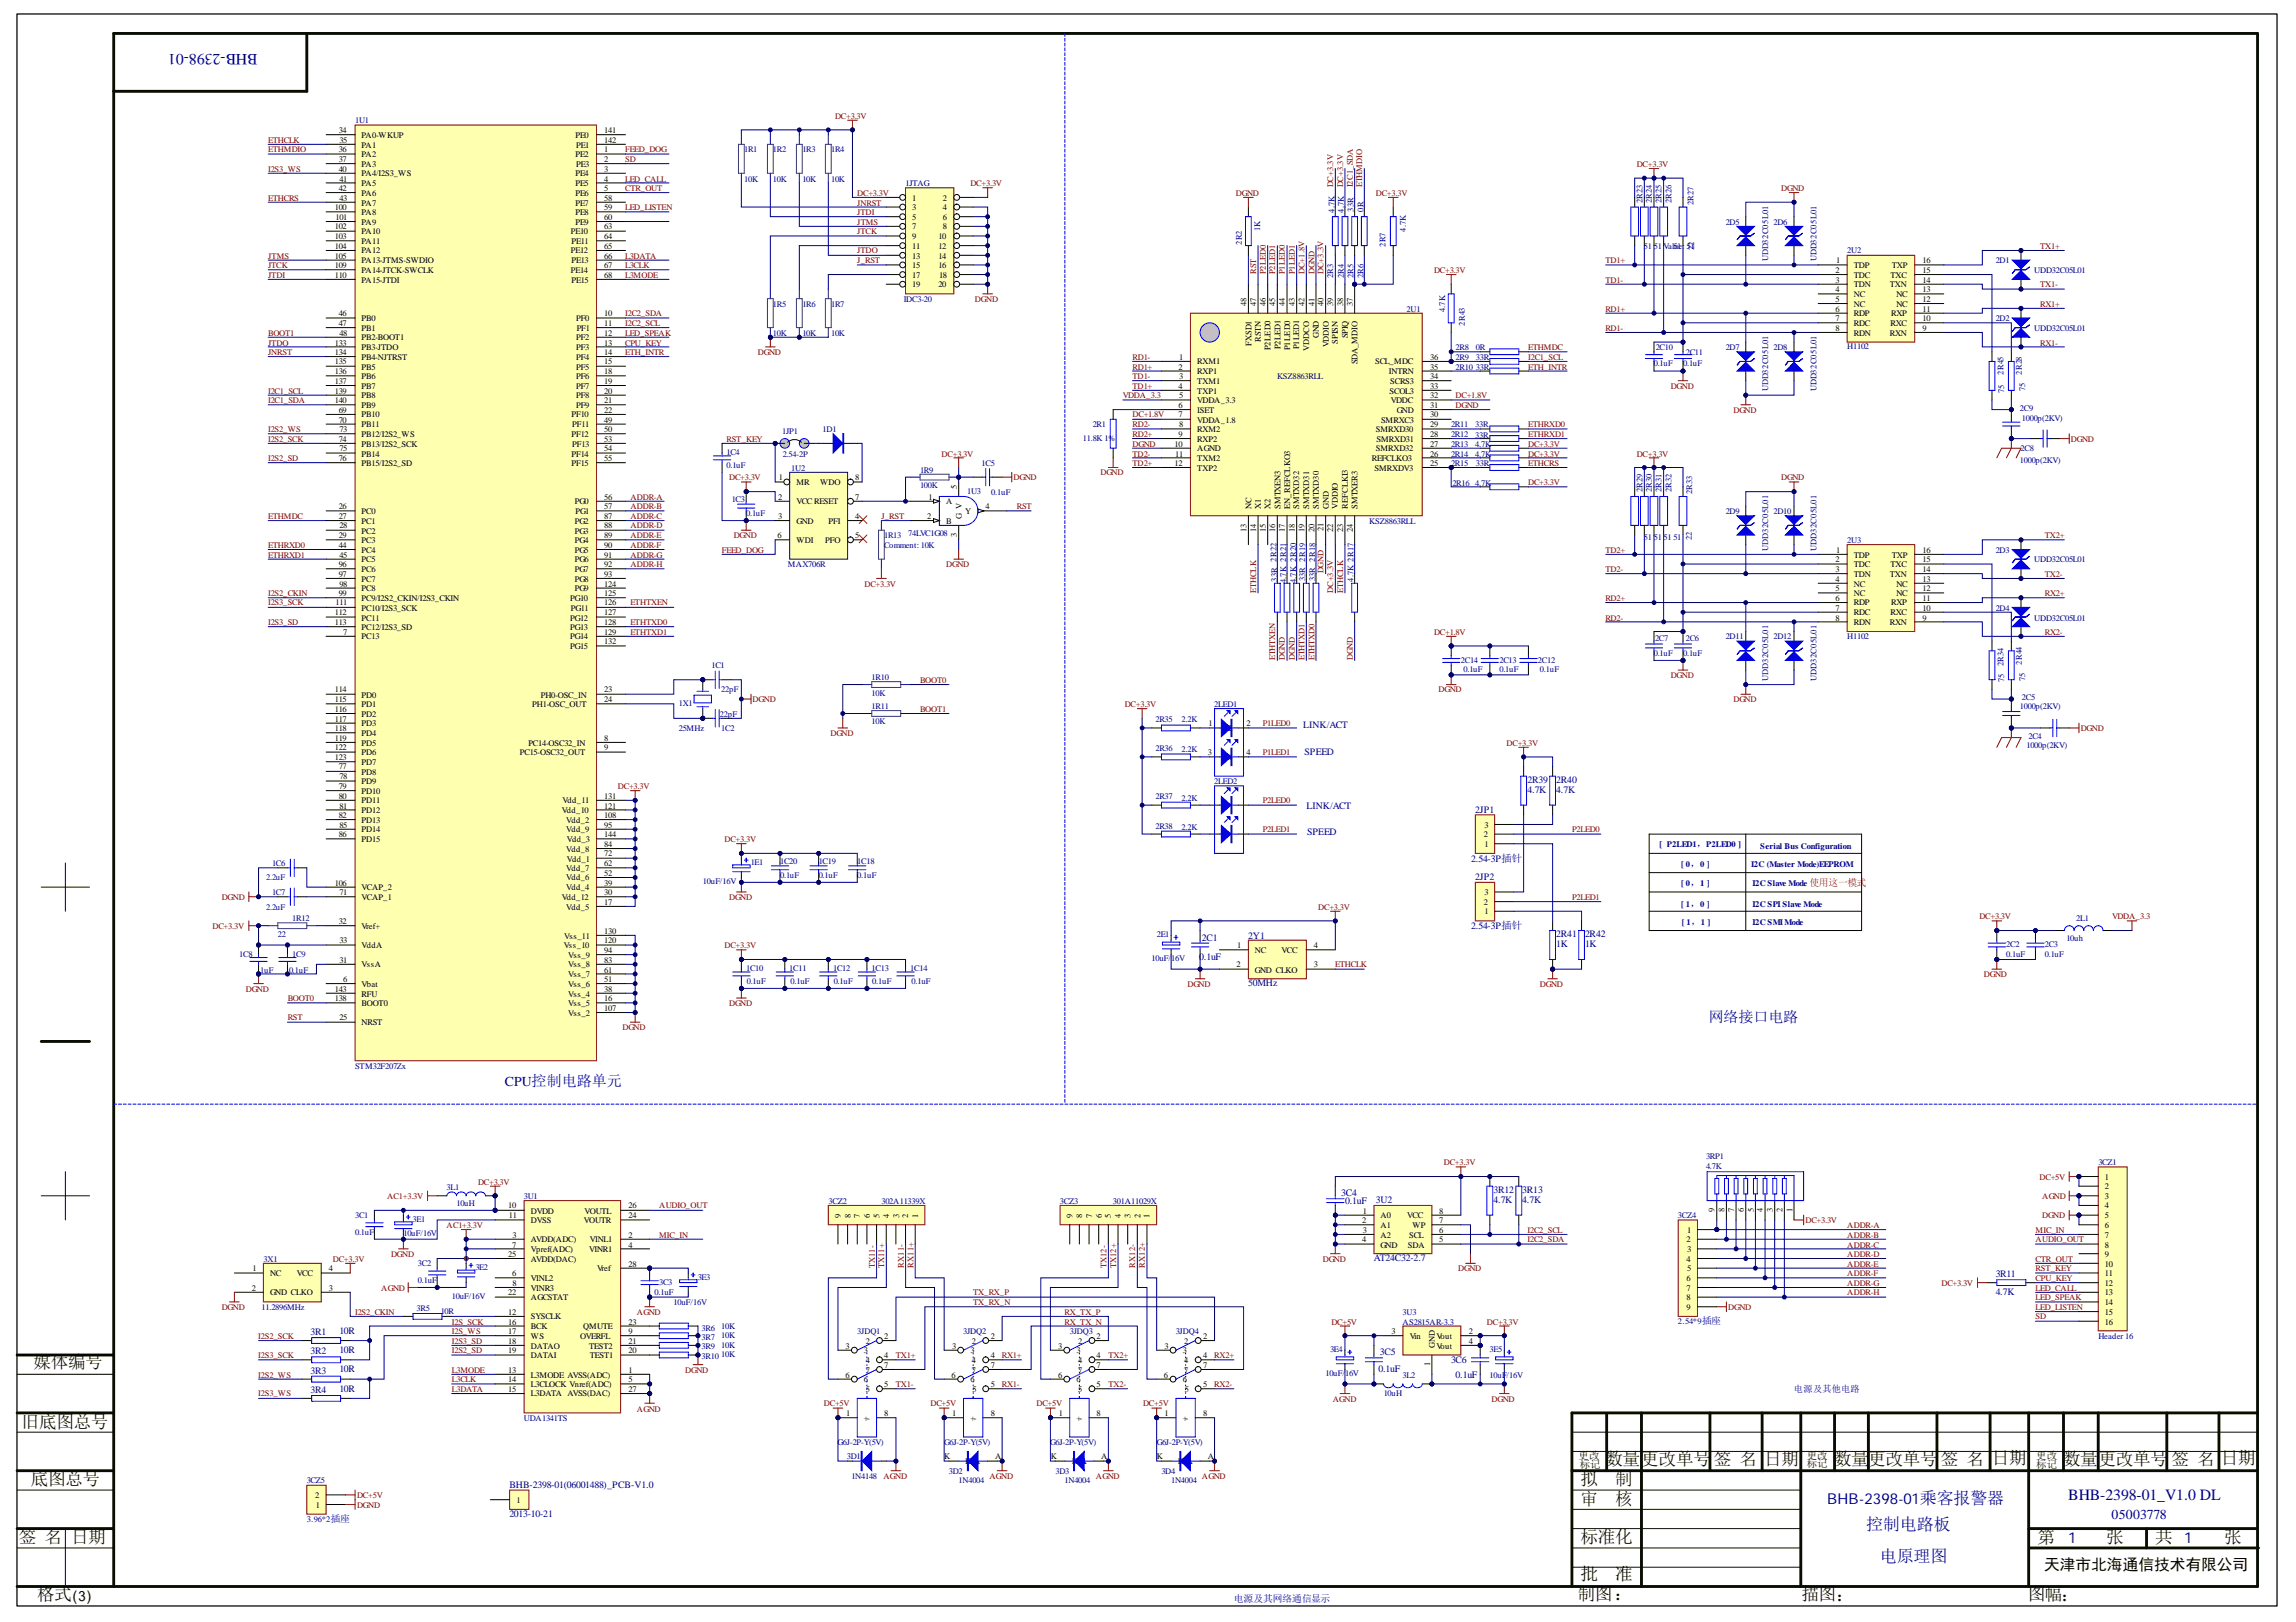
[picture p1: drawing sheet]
<svg xmlns="http://www.w3.org/2000/svg" width="297mm" height="210mm" viewBox="0 0 297 210" stroke-linecap="round" stroke-linejoin="round" font-family="sans-serif">
<defs><g id="words">
<g font-size="2.3" fill="#080d02">
<text x="4.3" y="177.1">媒体编号</text>
<text x="2.8" y="184.8">旧底图总号</text>
<text x="207.7" y="189.6">数量更改单号</text>
<text x="221.7" y="189.6">签 名</text>
<text x="228.2" y="189.6">日期</text>
<text x="237.3" y="189.6">数量更改单号</text>
<text x="251.1" y="189.6">签 名</text>
<text x="257.7" y="189.5">日期</text>
<text x="266.9" y="189.6">数量</text>
<text x="271.5" y="189.6">更改单号</text>
<text x="280.9" y="189.6">签 名</text>
<text x="287.3" y="189.5">日期</text>
<text x="4" y="192.1">底图总号</text>
<text x="204.5" y="192.2">拟</text>
<text x="204.5" y="194.8">审</text>
<text x="209" y="192.2">制</text>
<text x="209" y="194.8">核</text>
<text x="2.5" y="199.7">签 名</text>
<text x="9.2" y="199.7">日期</text>
<text x="204.5" y="199.7">标准化</text>
<text x="263.6" y="199.7">第</text>
<text x="272.5" y="199.7">张</text>
<text x="278.8" y="199.7">共</text>
<text x="287.7" y="199.7">张</text>
</g>
<g font-size="2.3">
<text x="4.8" y="207.1">格式</text>
<text x="204.1" y="207.1">制图：</text>
<text x="204.5" y="204.5">批</text>
<text x="209" y="204.5">准</text>
<text x="233.1" y="207.1">描图：</text>
<text x="262.3" y="207.1">图幅：</text>
</g>
<g font-size="2.2" fill="#000080">
<text x="241.4" y="198">控制电路板</text>
<text x="243.2" y="202.2">电原理图</text>
</g>
<g font-size="2" fill="#000080">
<text x="33.3" y="7" transform="rotate(-180 33.3 7)">BHB-2398-01</text>
<text x="267.6" y="194.1">BHB-2398-01_V1.0 DL</text>
</g>
<text font-size="2" x="264.5" y="203.2">天津市北海通信技术有限公司</text>
<g font-size="1.9" fill="#000080">
<text x="221.1" y="132.3">网络接口电路</text>
<text x="236.4" y="194.7">BHB-2398-01乘客报警器</text>
<text x="267.6" y="199.7">1</text>
<text x="282.6" y="199.7">1</text>
</g>
<text font-size="1.9" fill="#080d02" x="9.2" y="207.2">(3)</text>
<g font-size="1.8" fill="#000080">
<text x="65.3" y="140.6">CPU控制电路单元</text>
<text x="273.2" y="196.6">05003778</text>
</g>
<g font-size="1.4" fill="#080d02">
<text x="204.2" y="188.8">更改</text>
<text x="233.7" y="188.8">更改</text>
<text x="263.4" y="188.8">更改</text>
</g>
<g font-size="1.4">
<text x="204.4" y="190">标记</text>
<text x="233.7" y="189.8">标记</text>
<text x="263.4" y="190">标记</text>
</g>
<g font-size="1.3" fill="#000080">
<text x="168.6" y="94.2">LINK/ACT</text>
<text x="168.8" y="97.7">SPEED</text>
<text x="197.6" y="101.3">2R39</text>
<text x="201.3" y="101.3">2R40</text>
<text x="169" y="104.7">LINK/ACT</text>
<text x="190.9" y="105.2">2JP1</text>
<text x="197.6" y="102.6">4.7K</text>
<text x="201.3" y="102.6">4.7K</text>
<text x="169.1" y="108.1">SPEED</text>
<text x="190.3" y="111.5">2.54-3P插针</text>
<text x="190.9" y="113.9">2JP2</text>
<text x="218.7" y="112.2">，</text>
<text x="219.5" y="109.5">，</text>
<text x="218.7" y="114.7">，</text>
<text x="218.7" y="117.3">，</text>
<text x="218.8" y="119.7">，</text>
<text x="155.2" y="124.2">0.1uF</text>
<text x="155.5" y="121.8">2C1</text>
<text x="161.5" y="121.5">2Y1</text>
<text x="190.3" y="120.3">2.54-3P插针</text>
<text x="201.3" y="121.3">2R41</text>
<text x="201.3" y="122.6">1K</text>
<text x="205.1" y="121.3">2R42</text>
<text x="205.1" y="122.6">1K</text>
<text x="161.5" y="127.6">50MHz</text>
<text x="173.5" y="154.8">3C4</text>
<text x="174" y="155.9">0.1uF</text>
<text x="178" y="155.6">3U2</text>
<text x="193.2" y="154.4">3R12</text>
<text x="193.2" y="155.6">4.7K</text>
<text x="196.9" y="154.4">3R13</text>
<text x="196.9" y="155.6">4.7K</text>
<text x="177.7" y="163.2">AT24C32-2.7</text>
<text x="258.2" y="165.3">3R11</text>
<text x="258.2" y="167.6">4.7K</text>
<text x="40.2" y="172.8">3R1</text>
<text x="43.9" y="172.6">10R</text>
<text x="220.2" y="171.3">插座</text>
<text x="40.2" y="175.2">3R2</text>
<text x="40.2" y="177.8">3R3</text>
<text x="43.9" y="175.1">10R</text>
<text x="43.9" y="177.6">10R</text>
<text x="178.3" y="177.6">0.1uF</text>
<text x="178.5" y="175.4">3C5</text>
<text x="187.7" y="176.3">3C6</text>
<text x="188.3" y="178.3">0.1uF</text>
<text x="40.2" y="180.2">3R4</text>
<text x="43.9" y="180.1">10R</text>
<text x="42.8" y="197">插座</text>
<text x="65.9" y="192.6">BHB-2398-01(06001488)_PCB-V1.0</text>
<text x="65.9" y="196.4">2013-10-21</text>
<text x="159.6" y="207.3">电源及其网络通信显示</text>
</g>
<text font-size="1.3" fill="#f00" x="234.1" y="114.7">使用这一模式</text>
<text font-size="1.2" fill="#000080" x="232.1" y="180.1">电源及其他电路</text>
<g font-size="1.1">
<text x="43.8" y="17.2">34</text>
<text x="46.8" y="17.8">PA0-WKUP</text>
<text x="74.4" y="17.8">PE0</text>
<text x="78.2" y="17.2">141</text>
<text x="43.8" y="19.7">36</text>
<text x="43.8" y="21">37</text>
<text x="43.8" y="22.2">40</text>
<text x="43.9" y="18.5">35</text>
<text x="43.9" y="23.5">41</text>
<text x="46.8" y="19.1">PA1</text>
<text x="46.8" y="20.4">PA2</text>
<text x="46.8" y="21.6">PA3</text>
<text x="46.8" y="22.8">PA4/I2S3_WS</text>
<text x="74.4" y="20.4">PE2</text>
<text x="74.4" y="22.8">PE4</text>
<text x="74.5" y="19.1">PE1</text>
<text x="74.5" y="21.6">PE3</text>
<text x="78.2" y="18.5">142</text>
<text x="78.2" y="19.7">1</text>
<text x="78.2" y="21">2</text>
<text x="78.2" y="22.2">3</text>
<text x="78.2" y="23.5">4</text>
<text x="43.3" y="27.2">100</text>
<text x="43.3" y="29.7">102</text>
<text x="43.4" y="28.5">101</text>
<text x="43.8" y="24.7">42</text>
<text x="43.9" y="25.9">43</text>
<text x="46.8" y="24.1">PA5</text>
<text x="46.8" y="25.4">PA6</text>
<text x="46.8" y="26.6">PA7</text>
<text x="46.8" y="27.8">PA8</text>
<text x="46.8" y="29.1">PA9</text>
<text x="74.4" y="24.1">PE5</text>
<text x="74.4" y="25.4">PE6</text>
<text x="74.4" y="26.6">PE7</text>
<text x="74.4" y="27.8">PE8</text>
<text x="74.4" y="29.1">PE9</text>
<text x="78.2" y="24.7">5</text>
<text x="78.2" y="25.9">58</text>
<text x="78.2" y="27.2">59</text>
<text x="78.2" y="28.5">60</text>
<text x="78.2" y="29.7">63</text>
<text x="118" y="25.9">1</text>
<text x="118" y="27.2">3</text>
<text x="118" y="28.5">5</text>
<text x="118" y="29.7">7</text>
<text x="122" y="25.9">2</text>
<text x="122" y="27.2">4</text>
<text x="122" y="28.5">6</text>
<text x="122" y="29.7">8</text>
<text x="43.3" y="30.9">103</text>
<text x="43.3" y="32.2">104</text>
<text x="43.3" y="33.5">105</text>
<text x="43.3" y="34.7">109</text>
<text x="43.3" y="35.9">110</text>
<text x="46.8" y="30.3">PA10</text>
<text x="46.8" y="31.6">PA11</text>
<text x="46.8" y="32.8">PA12</text>
<text x="46.8" y="34.1">PA13-JTMS-SWDIO</text>
<text x="46.8" y="35.3">PA14-JTCK-SWCLK</text>
<text x="73.9" y="30.3">PE10</text>
<text x="73.9" y="32.8">PE12</text>
<text x="73.9" y="35.3">PE14</text>
<text x="73.9" y="31.6">PE11</text>
<text x="73.9" y="34.1">PE13</text>
<text x="78.2" y="30.9">64</text>
<text x="78.2" y="32.2">65</text>
<text x="78.2" y="33.5">66</text>
<text x="78.2" y="34.7">67</text>
<text x="78.2" y="35.9">68</text>
<text x="118" y="30.9">9</text>
<text x="118" y="32.2">11</text>
<text x="118" y="33.5">13</text>
<text x="118" y="34.7">15</text>
<text x="118" y="35.9">17</text>
<text x="121.4" y="30.9">10</text>
<text x="121.4" y="32.2">12</text>
<text x="121.4" y="33.5">14</text>
<text x="121.4" y="34.7">16</text>
<text x="121.5" y="35.9">18</text>
<text x="237.5" y="35.3">2</text>
<text x="237.6" y="34.1">1</text>
<text x="239.8" y="34.7">TDP</text>
<text x="239.8" y="35.9">TDC</text>
<text x="244.6" y="35.9">TXC</text>
<text x="244.7" y="34.7">TXP</text>
<text x="248.7" y="35.3">15</text>
<text x="248.7" y="34.1">16</text>
<text x="43.8" y="40.9">46</text>
<text x="46.8" y="41.6">PB0</text>
<text x="46.8" y="36.6">PA15-JTDI</text>
<text x="73.9" y="36.6">PE15</text>
<text x="74.5" y="41.6">PF0</text>
<text x="78.2" y="40.9">10</text>
<text x="118" y="37.2">19</text>
<text x="121.4" y="37.2">20</text>
<text x="161.2" y="39.6" transform="rotate(-90 161.2 39.6)">48</text>
<text x="162.5" y="39.6" transform="rotate(-90 162.5 39.6)">47</text>
<text x="163.8" y="39.6" transform="rotate(-90 163.8 39.6)">46</text>
<text x="165" y="39.6" transform="rotate(-90 165 39.6)">45</text>
<text x="166.2" y="39.6" transform="rotate(-90 166.2 39.6)">44</text>
<text x="167.5" y="39.6" transform="rotate(-90 167.5 39.6)">43</text>
<text x="168.8" y="39.6" transform="rotate(-90 168.8 39.6)">42</text>
<text x="170" y="39.6" transform="rotate(-90 170 39.6)">41</text>
<text x="171.2" y="39.6" transform="rotate(-90 171.2 39.6)">40</text>
<text x="172.5" y="39.6" transform="rotate(-90 172.5 39.6)">39</text>
<text x="173.8" y="39.6" transform="rotate(-90 173.8 39.6)">38</text>
<text x="175" y="39.6" transform="rotate(-90 175 39.6)">37</text>
<text x="237.5" y="36.6">3</text>
<text x="237.5" y="37.8">4</text>
<text x="237.5" y="39">5</text>
<text x="237.5" y="40.3">6</text>
<text x="237.5" y="41.6">7</text>
<text x="239.8" y="37.2">TDN</text>
<text x="239.8" y="38.5">NC</text>
<text x="239.8" y="39.7">NC</text>
<text x="239.8" y="40.9">RDP</text>
<text x="244.5" y="37.2">TXN</text>
<text x="244.7" y="40.9">RXP</text>
<text x="245.3" y="39.7">NC</text>
<text x="245.3" y="38.5">NC</text>
<text x="248.7" y="41.6">10</text>
<text x="248.7" y="40.3">11</text>
<text x="248.7" y="39">12</text>
<text x="248.7" y="37.8">13</text>
<text x="248.7" y="36.6">14</text>
<text x="43.3" y="44.7">133</text>
<text x="43.3" y="45.9">134</text>
<text x="43.3" y="47.2">135</text>
<text x="43.8" y="42.2">47</text>
<text x="43.9" y="43.4">48</text>
<text x="46.8" y="42.9">PB1</text>
<text x="46.8" y="44">PB2-BOOT1</text>
<text x="46.8" y="45.3">PB3-JTDO</text>
<text x="46.8" y="46.6">PB4-NJTRST</text>
<text x="46.8" y="47.8">PB5</text>
<text x="74.5" y="44">PF2</text>
<text x="74.5" y="45.3">PF3</text>
<text x="74.5" y="46.6">PF4</text>
<text x="74.5" y="47.8">PF5</text>
<text x="74.6" y="42.9">PF1</text>
<text x="78.2" y="42.2">11</text>
<text x="78.2" y="43.4">12</text>
<text x="78.2" y="44.7">13</text>
<text x="78.2" y="45.9">14</text>
<text x="78.2" y="47.2">15</text>
<text x="152.4" y="47.8">2</text>
<text x="152.5" y="46.6">1</text>
<text x="154.9" y="47.2">RXM1</text>
<text x="161.9" y="44.7" transform="rotate(-90 161.9 44.7)">FXSD1</text>
<text x="163.1" y="44.3" transform="rotate(-90 163.1 44.3)">RSTN</text>
<text x="164.4" y="45.3" transform="rotate(-90 164.4 45.3)">P2LED0</text>
<text x="165.6" y="45.2" transform="rotate(-90 165.6 45.2)">P2LED1</text>
<text x="166.9" y="45.3" transform="rotate(-90 166.9 45.3)">P1LED0</text>
<text x="168.1" y="45.2" transform="rotate(-90 168.1 45.2)">P1LED1</text>
<text x="169.4" y="45.4" transform="rotate(-90 169.4 45.4)">VDDCO</text>
<text x="170.6" y="43.8" transform="rotate(-90 170.6 43.8)">GND</text>
<text x="171.9" y="45" transform="rotate(-90 171.9 45)">VDDIO</text>
<text x="173.1" y="44.5" transform="rotate(-90 173.1 44.5)">SPISN</text>
<text x="174.4" y="43.8" transform="rotate(-90 174.4 43.8)">SPIQ</text>
<text x="175.6" y="47.2" transform="rotate(-90 175.6 47.2)">SDA_MDIO</text>
<text x="177.9" y="47.2">SCL_MDC</text>
<text x="185" y="47.8">35</text>
<text x="185" y="46.6">36</text>
<text x="237.5" y="42.9">8</text>
<text x="239.8" y="42.2">RDC</text>
<text x="239.8" y="43.4">RDN</text>
<text x="244.5" y="43.4">RXN</text>
<text x="244.6" y="42.2">RXC</text>
<text x="248.7" y="42.9">9</text>
<text x="43.3" y="48.4">136</text>
<text x="43.3" y="49.7">137</text>
<text x="43.3" y="51">139</text>
<text x="43.3" y="52.2">140</text>
<text x="43.8" y="53.4">69</text>
<text x="46.8" y="49">PB6</text>
<text x="46.8" y="50.3">PB7</text>
<text x="46.8" y="51.6">PB8</text>
<text x="46.8" y="52.8">PB9</text>
<text x="74.5" y="49">PF6</text>
<text x="74.5" y="50.3">PF7</text>
<text x="74.5" y="51.6">PF8</text>
<text x="74.5" y="52.8">PF9</text>
<text x="78.2" y="48.4">18</text>
<text x="78.2" y="49.7">19</text>
<text x="78.2" y="51">20</text>
<text x="78.2" y="52.2">21</text>
<text x="78.2" y="53.4">22</text>
<text x="152.4" y="50.3">4</text>
<text x="152.4" y="52.8">6</text>
<text x="152.5" y="49">3</text>
<text x="152.5" y="51.6">5</text>
<text x="154.9" y="48.4">RXP1</text>
<text x="154.9" y="49.7">TXM1</text>
<text x="154.9" y="51">TXP1</text>
<text x="154.9" y="52.2">VDDA_3.3</text>
<text x="154.9" y="53.4">ISET</text>
<text x="179.7" y="48.4">INTRN</text>
<text x="179.8" y="51">SCOL3</text>
<text x="179.9" y="49.7">SCRS3</text>
<text x="179.9" y="52.2">VDDC</text>
<text x="180.7" y="53.4">GND</text>
<text x="185" y="52.8">31</text>
<text x="185" y="51.6">32</text>
<text x="185" y="50.3">33</text>
<text x="185" y="49">34</text>
<text x="43.8" y="54.7">70</text>
<text x="43.8" y="57.1">74</text>
<text x="43.8" y="59.7">76</text>
<text x="43.9" y="56">73</text>
<text x="43.9" y="58.4">75</text>
<text x="46.8" y="54">PB10</text>
<text x="46.8" y="55.3">PB11</text>
<text x="46.8" y="56.5">PB12/I2S2_WS</text>
<text x="46.8" y="57.8">PB13/I2S2_SCK</text>
<text x="46.8" y="59.1">PB14</text>
<text x="73.9" y="54">PF10</text>
<text x="73.9" y="56.5">PF12</text>
<text x="73.9" y="59.1">PF14</text>
<text x="74" y="55.3">PF11</text>
<text x="74" y="57.8">PF13</text>
<text x="78.2" y="54.7">49</text>
<text x="78.2" y="56">50</text>
<text x="78.2" y="57.1">53</text>
<text x="78.2" y="58.4">54</text>
<text x="78.2" y="59.7">55</text>
<text x="151.9" y="57.8">10</text>
<text x="152" y="59.1">11</text>
<text x="152.4" y="54">7</text>
<text x="152.4" y="56.5">9</text>
<text x="152.5" y="55.3">8</text>
<text x="154.9" y="54.7">VDDA_1.8</text>
<text x="154.9" y="56">RXM2</text>
<text x="154.9" y="57.1">RXP2</text>
<text x="154.9" y="58.4">AGND</text>
<text x="154.9" y="59.7">TXM2</text>
<text x="177.5" y="59.7">REFCLKO3</text>
<text x="178" y="58.4">SMRXD32</text>
<text x="178" y="56">SMRXD30</text>
<text x="178.1" y="57.1">SMRXD31</text>
<text x="178.7" y="54.7">SMRXC3</text>
<text x="185" y="59.1">26</text>
<text x="185" y="57.8">27</text>
<text x="185" y="56.5">28</text>
<text x="185" y="55.3">29</text>
<text x="185" y="54">30</text>
<text x="43.8" y="65.9">26</text>
<text x="46.8" y="60.3">PB15/I2S2_SD</text>
<text x="73.9" y="60.3">PF15</text>
<text x="74.4" y="65.3">PG0</text>
<text x="78.2" y="64.7">56</text>
<text x="78.2" y="65.9">57</text>
<text x="100.7" y="64.7">2</text>
<text x="100.8" y="62.1">1</text>
<text x="103" y="62.8">MR</text>
<text x="103" y="65.3">VCC RESET</text>
<text x="106.1" y="62.8">WDO</text>
<text x="110.7" y="64.7">7</text>
<text x="110.7" y="62.1">8</text>
<text x="120.1" y="64.7">1</text>
<text x="122.4" y="65.3">A</text>
<text x="123.8" y="63.2" transform="rotate(-90 123.8 63.2)">5</text>
<text x="127.5" y="65.9">4</text>
<text x="151.9" y="60.3">12</text>
<text x="154.9" y="60.9">TXP2</text>
<text x="161.9" y="65.8" transform="rotate(-90 161.9 65.8)">NC</text>
<text x="163.1" y="65.8" transform="rotate(-90 163.1 65.8)">X1</text>
<text x="164.4" y="65.8" transform="rotate(-90 164.4 65.8)">X2</text>
<text x="165.6" y="65.8" transform="rotate(-90 165.6 65.8)">SMTXEN3</text>
<text x="166.9" y="65.8" transform="rotate(-90 166.9 65.8)">EN_REFCLKO3</text>
<text x="168.1" y="65.8" transform="rotate(-90 168.1 65.8)">SMTXD32</text>
<text x="169.4" y="65.8" transform="rotate(-90 169.4 65.8)">SMTXD31</text>
<text x="170.6" y="65.8" transform="rotate(-90 170.6 65.8)">SMTXD30</text>
<text x="171.9" y="65.8" transform="rotate(-90 171.9 65.8)">GND</text>
<text x="173.1" y="65.8" transform="rotate(-90 173.1 65.8)">VDDIO</text>
<text x="174.4" y="65.8" transform="rotate(-90 174.4 65.8)">REFCLKI3</text>
<text x="175.6" y="65.8" transform="rotate(-90 175.6 65.8)">SMTXER3</text>
<text x="177.8" y="60.9">SMRXDV3</text>
<text x="185" y="60.3">25</text>
<text x="43.8" y="67.2">27</text>
<text x="43.8" y="69.6">29</text>
<text x="43.8" y="70.9">44</text>
<text x="43.9" y="68.4">28</text>
<text x="46.8" y="66.5">PC0</text>
<text x="46.8" y="67.8">PC1</text>
<text x="46.8" y="69.1">PC2</text>
<text x="46.8" y="70.2">PC3</text>
<text x="46.8" y="71.5">PC4</text>
<text x="74.4" y="67.8">PG2</text>
<text x="74.4" y="69.1">PG3</text>
<text x="74.4" y="70.2">PG4</text>
<text x="74.4" y="71.5">PG5</text>
<text x="74.4" y="66.5">PG1</text>
<text x="78.2" y="67.2">87</text>
<text x="78.2" y="68.4">88</text>
<text x="78.2" y="69.6">89</text>
<text x="78.2" y="70.9">90</text>
<text x="100.6" y="69.6">6</text>
<text x="100.7" y="67.2">3</text>
<text x="103" y="67.8">GND</text>
<text x="103" y="70.2">WDI</text>
<text x="106.8" y="70.2">PFO</text>
<text x="107.2" y="67.8">PFI</text>
<text x="110.7" y="67.2">4</text>
<text x="110.7" y="69.6">5</text>
<text x="120" y="67.2">2</text>
<text x="122.4" y="67.8">B</text>
<text x="123.8" y="69.5" transform="rotate(-90 123.8 69.5)">3</text>
<text x="124.4" y="67.1" transform="rotate(-90 124.4 67.1)">G V</text>
<text x="124.9" y="66.5">Y</text>
<text x="161.2" y="68.8" transform="rotate(-90 161.2 68.8)">13</text>
<text x="162.5" y="68.8" transform="rotate(-90 162.5 68.8)">14</text>
<text x="163.8" y="68.8" transform="rotate(-90 163.8 68.8)">15</text>
<text x="165" y="68.8" transform="rotate(-90 165 68.8)">16</text>
<text x="166.2" y="68.8" transform="rotate(-90 166.2 68.8)">17</text>
<text x="167.5" y="68.8" transform="rotate(-90 167.5 68.8)">18</text>
<text x="168.8" y="68.8" transform="rotate(-90 168.8 68.8)">19</text>
<text x="170" y="68.8" transform="rotate(-90 170 68.8)">20</text>
<text x="171.2" y="68.7" transform="rotate(-90 171.2 68.7)">21</text>
<text x="172.5" y="68.8" transform="rotate(-90 172.5 68.8)">22</text>
<text x="173.8" y="68.8" transform="rotate(-90 173.8 68.8)">23</text>
<text x="175" y="68.8" transform="rotate(-90 175 68.8)">24</text>
<text x="237.6" y="71.5">1</text>
<text x="248.7" y="71.5">16</text>
<text x="43.8" y="73.4">96</text>
<text x="43.8" y="74.6">97</text>
<text x="43.8" y="77.2">99</text>
<text x="43.9" y="72.2">45</text>
<text x="43.9" y="75.9">98</text>
<text x="46.8" y="72.8">PC5</text>
<text x="46.8" y="74">PC6</text>
<text x="46.8" y="75.3">PC7</text>
<text x="46.8" y="76.5">PC8</text>
<text x="46.8" y="77.8">PC9/I2S2_CKIN/I2S3_CKIN</text>
<text x="73.8" y="77.8">PG10</text>
<text x="74.4" y="72.8">PG6</text>
<text x="74.4" y="74">PG7</text>
<text x="74.4" y="75.3">PG8</text>
<text x="74.4" y="76.5">PG9</text>
<text x="78.2" y="72.2">91</text>
<text x="78.2" y="73.4">92</text>
<text x="78.2" y="74.6">93</text>
<text x="78.2" y="75.9">124</text>
<text x="78.2" y="77.2">125</text>
<text x="237.5" y="72.8">2</text>
<text x="237.5" y="74">3</text>
<text x="237.5" y="75.3">4</text>
<text x="237.5" y="76.5">5</text>
<text x="237.5" y="77.8">6</text>
<text x="239.8" y="72.2">TDP</text>
<text x="239.8" y="73.4">TDC</text>
<text x="239.8" y="74.6">TDN</text>
<text x="239.8" y="75.9">NC</text>
<text x="239.8" y="77.2">NC</text>
<text x="244.5" y="74.6">TXN</text>
<text x="244.6" y="73.4">TXC</text>
<text x="244.7" y="72.2">TXP</text>
<text x="245.3" y="77.2">NC</text>
<text x="245.3" y="75.9">NC</text>
<text x="248.7" y="77.8">11</text>
<text x="248.7" y="76.5">12</text>
<text x="248.7" y="75.3">13</text>
<text x="248.7" y="74">14</text>
<text x="248.7" y="72.8">15</text>
<text x="43.3" y="79.6">112</text>
<text x="43.3" y="80.9">113</text>
<text x="43.4" y="78.4">111</text>
<text x="44.4" y="82.2">7</text>
<text x="46.8" y="79">PC10/I2S3_SCK</text>
<text x="46.8" y="80.3">PC11</text>
<text x="46.8" y="81.5">PC12/I2S3_SD</text>
<text x="46.8" y="82.8">PC13</text>
<text x="73.8" y="80.3">PG12</text>
<text x="73.8" y="81.5">PG13</text>
<text x="73.8" y="82.8">PG14</text>
<text x="73.9" y="79">PG11</text>
<text x="78.2" y="78.4">126</text>
<text x="78.2" y="79.6">127</text>
<text x="78.2" y="80.9">128</text>
<text x="78.2" y="82.2">129</text>
<text x="78.2" y="83.3">132</text>
<text x="237.5" y="79">7</text>
<text x="237.5" y="80.3">8</text>
<text x="239.8" y="78.4">RDP</text>
<text x="239.8" y="79.6">RDC</text>
<text x="239.8" y="80.9">RDN</text>
<text x="244.5" y="80.9">RXN</text>
<text x="244.6" y="79.6">RXC</text>
<text x="244.7" y="78.4">RXP</text>
<text x="248.7" y="80.3">9</text>
<text x="248.7" y="79">10</text>
<text x="43.3" y="89.6">114</text>
<text x="73.8" y="84">PG15</text>
<text x="78.2" y="89.6">23</text>
<text x="43.3" y="90.9">115</text>
<text x="43.3" y="92.1">116</text>
<text x="43.3" y="93.4">117</text>
<text x="43.3" y="94.6">118</text>
<text x="43.3" y="95.9">119</text>
<text x="46.8" y="90.3">PD0</text>
<text x="46.8" y="91.5">PD1</text>
<text x="46.8" y="92.7">PD2</text>
<text x="46.8" y="94">PD3</text>
<text x="46.8" y="95.3">PD4</text>
<text x="68.9" y="91.5">PH1-OSC_OUT</text>
<text x="70" y="90.3">PH0-OSC_IN</text>
<text x="78.2" y="90.9">24</text>
<text x="78.2" y="95.9">8</text>
<text x="156.3" y="94">1</text>
<text x="158.6" y="94.6">12</text>
<text x="161.2" y="94">2</text>
<text x="43.3" y="97.1">122</text>
<text x="43.3" y="98.4">123</text>
<text x="43.8" y="99.6">77</text>
<text x="43.9" y="100.8">78</text>
<text x="46.8" y="96.5">PD5</text>
<text x="46.8" y="97.7">PD6</text>
<text x="46.8" y="99">PD7</text>
<text x="46.8" y="100.2">PD8</text>
<text x="46.8" y="101.5">PD9</text>
<text x="67.3" y="97.7">PC15-OSC32_OUT</text>
<text x="68.4" y="96.5">PC14-OSC32_IN</text>
<text x="78.2" y="97.1">9</text>
<text x="156.3" y="97.7">3</text>
<text x="158.6" y="98.4">34</text>
<text x="161.2" y="97.7">4</text>
<text x="43.8" y="102.1">79</text>
<text x="43.8" y="103.4">80</text>
<text x="43.8" y="105.8">82</text>
<text x="43.9" y="104.6">81</text>
<text x="43.9" y="107.1">85</text>
<text x="46.8" y="102.7">PD10</text>
<text x="46.8" y="104">PD11</text>
<text x="46.8" y="105.2">PD12</text>
<text x="46.8" y="106.5">PD13</text>
<text x="46.8" y="107.7">PD14</text>
<text x="72.7" y="105.2">Vdd_10</text>
<text x="72.8" y="104">Vdd_11</text>
<text x="73.3" y="107.7">Vdd_9</text>
<text x="73.3" y="106.5">Vdd_2</text>
<text x="78.2" y="107.1">95</text>
<text x="78.2" y="105.8">108</text>
<text x="78.2" y="104.6">121</text>
<text x="78.2" y="103.4">131</text>
<text x="192" y="107.1">3</text>
<text x="43.8" y="108.4">86</text>
<text x="46.8" y="109">PD15</text>
<text x="73.3" y="113.9">Vdd_6</text>
<text x="73.3" y="112.8">Vdd_7</text>
<text x="73.3" y="110.2">Vdd_8</text>
<text x="73.3" y="111.5">Vdd_1</text>
<text x="73.3" y="109">Vdd_3</text>
<text x="78.2" y="113.4">52</text>
<text x="78.2" y="112.1">62</text>
<text x="78.2" y="110.8">72</text>
<text x="78.2" y="109.6">84</text>
<text x="78.2" y="108.4">144</text>
<text x="192" y="108.4">2</text>
<text x="192" y="109.6">1</text>
<text x="43.3" y="114.6">106</text>
<text x="43.8" y="119.6">32</text>
<text x="43.9" y="115.8">71</text>
<text x="46.8" y="115.2">VCAP_2</text>
<text x="46.8" y="116.5">VCAP_1</text>
<text x="72.7" y="116.5">Vdd_12</text>
<text x="73.3" y="117.7">Vdd_5</text>
<text x="73.3" y="115.2">Vdd_4</text>
<text x="78.2" y="117.1">17</text>
<text x="78.2" y="115.8">30</text>
<text x="78.2" y="114.6">39</text>
<text x="192" y="117.1">2</text>
<text x="192" y="118.3">1</text>
<text x="192" y="115.8">3</text>
<text x="43.9" y="124.6">31</text>
<text x="43.9" y="122.1">33</text>
<text x="46.8" y="125.2">VssA</text>
<text x="46.8" y="120.2">Vref+</text>
<text x="46.8" y="122.7">VddA</text>
<text x="72.9" y="122.7">Vss_10</text>
<text x="73" y="121.5">Vss_11</text>
<text x="73.5" y="123.9">Vss_9</text>
<text x="73.5" y="125.2">Vss_8</text>
<text x="78.2" y="123.3">94</text>
<text x="78.2" y="122.1">120</text>
<text x="78.2" y="120.9">130</text>
<text x="78.2" y="125.9">61</text>
<text x="78.2" y="124.6">83</text>
<text x="160" y="125.2">2</text>
<text x="160.1" y="122.7">1</text>
<text x="162.3" y="123.3">NC</text>
<text x="162.3" y="125.9">GND CLKO</text>
<text x="165.8" y="123.3">VCC</text>
<text x="170" y="125.2">3</text>
<text x="170" y="122.7">4</text>
<text x="43.3" y="128.3">143</text>
<text x="43.3" y="129.6">138</text>
<text x="44.4" y="127">6</text>
<text x="46.8" y="127.7">Vbat</text>
<text x="46.8" y="129">RFU</text>
<text x="46.8" y="130.2">BOOT0</text>
<text x="73.5" y="130.2">Vss_5</text>
<text x="73.5" y="129">Vss_4</text>
<text x="73.5" y="131.4">Vss_2</text>
<text x="73.5" y="127.7">Vss_6</text>
<text x="73.5" y="126.5">Vss_7</text>
<text x="78.2" y="129.6">16</text>
<text x="78.2" y="128.3">38</text>
<text x="78.2" y="130.8">107</text>
<text x="78.2" y="127">51</text>
<text x="43.9" y="132">25</text>
<text x="46.8" y="132.7">NRST</text>
<text x="272.3" y="152.7">1</text>
<text x="272.3" y="153.9">2</text>
<text x="272.3" y="155.2">3</text>
<text x="65.7" y="156.4">10</text>
<text x="65.8" y="157.6">11</text>
<text x="66.2" y="161.4">7</text>
<text x="66.3" y="160.2">3</text>
<text x="68.7" y="157.1">DVDD</text>
<text x="68.7" y="160.8">AVDD(ADC)</text>
<text x="68.7" y="158.3">DVSS</text>
<text x="75.5" y="158.3">VOUTR</text>
<text x="75.6" y="157.1">VOUTL</text>
<text x="76.3" y="160.8">VINL1</text>
<text x="81.3" y="156.4">26</text>
<text x="81.3" y="157.6">24</text>
<text x="81.3" y="160.2">2</text>
<text x="81.3" y="161.4">4</text>
<text x="108.8" y="157.6" transform="rotate(-90 108.8 157.6)">9</text>
<text x="110.1" y="157.6" transform="rotate(-90 110.1 157.6)">8</text>
<text x="111.2" y="157.6" transform="rotate(-90 111.2 157.6)">7</text>
<text x="112.5" y="157.6" transform="rotate(-90 112.5 157.6)">6</text>
<text x="113.8" y="157.6" transform="rotate(-90 113.8 157.6)">5</text>
<text x="115.1" y="157.6" transform="rotate(-90 115.1 157.6)">4</text>
<text x="116.3" y="157.6" transform="rotate(-90 116.3 157.6)">3</text>
<text x="117.5" y="157.6" transform="rotate(-90 117.5 157.6)">2</text>
<text x="118.8" y="157.6" transform="rotate(-90 118.8 157.6)">1</text>
<text x="138.7" y="157.6" transform="rotate(-90 138.7 157.6)">9</text>
<text x="140" y="157.6" transform="rotate(-90 140 157.6)">8</text>
<text x="141.3" y="157.6" transform="rotate(-90 141.3 157.6)">7</text>
<text x="142.5" y="157.6" transform="rotate(-90 142.5 157.6)">6</text>
<text x="143.7" y="157.6" transform="rotate(-90 143.7 157.6)">5</text>
<text x="145" y="157.6" transform="rotate(-90 145 157.6)">4</text>
<text x="146.3" y="157.6" transform="rotate(-90 146.3 157.6)">3</text>
<text x="147.5" y="157.6" transform="rotate(-90 147.5 157.6)">2</text>
<text x="148.7" y="157.6" transform="rotate(-90 148.7 157.6)">1</text>
<text x="176.2" y="158.3">2</text>
<text x="176.2" y="160.8">4</text>
<text x="176.3" y="157.1">1</text>
<text x="176.3" y="159.5">3</text>
<text x="178.6" y="157.6">A0</text>
<text x="178.6" y="158.9">A1</text>
<text x="178.6" y="160.2">A2</text>
<text x="178.6" y="161.4">GND</text>
<text x="182.1" y="157.6">VCC</text>
<text x="182.1" y="161.4">SDA</text>
<text x="182.3" y="160.2">SCL</text>
<text x="182.7" y="158.9">WP</text>
<text x="186.2" y="160.8">5</text>
<text x="186.2" y="159.5">6</text>
<text x="186.2" y="158.3">7</text>
<text x="186.2" y="157.1">8</text>
<text x="218.2" y="160.8">2</text>
<text x="218.3" y="159.5">1</text>
<text x="221.8" y="156.9" transform="rotate(-90 221.8 156.9)">9</text>
<text x="223.1" y="156.9" transform="rotate(-90 223.1 156.9)">8</text>
<text x="224.4" y="156.9" transform="rotate(-90 224.4 156.9)">7</text>
<text x="225.6" y="156.9" transform="rotate(-90 225.6 156.9)">6</text>
<text x="226.9" y="156.9" transform="rotate(-90 226.9 156.9)">5</text>
<text x="228.1" y="156.9" transform="rotate(-90 228.1 156.9)">4</text>
<text x="229.3" y="156.8" transform="rotate(-90 229.3 156.8)">3</text>
<text x="230.6" y="156.9" transform="rotate(-90 230.6 156.9)">2</text>
<text x="231.9" y="156.8" transform="rotate(-90 231.9 156.8)">1</text>
<text x="272.3" y="156.4">4</text>
<text x="272.3" y="157.6">5</text>
<text x="272.3" y="158.9">6</text>
<text x="272.3" y="160.2">7</text>
<text x="272.3" y="161.4">8</text>
<text x="32.6" y="167">2</text>
<text x="32.7" y="164.5">1</text>
<text x="34.9" y="165.2">NC</text>
<text x="34.9" y="167.6">GND CLKO</text>
<text x="38.4" y="165.2">VCC</text>
<text x="42.6" y="167">3</text>
<text x="42.6" y="164.5">4</text>
<text x="65.7" y="162.6">25</text>
<text x="65.7" y="167.6">22</text>
<text x="66.2" y="165.2">6</text>
<text x="66.3" y="166.4">8</text>
<text x="68.7" y="162">Vpref(ADC)</text>
<text x="68.7" y="163.3">AVDD(DAC)</text>
<text x="68.7" y="165.8">VINL2</text>
<text x="68.7" y="167">VINR3</text>
<text x="76.2" y="162">VINR1</text>
<text x="77.2" y="164.5">Vref</text>
<text x="81.3" y="163.9">28</text>
<text x="218.2" y="163.3">4</text>
<text x="218.2" y="165.8">6</text>
<text x="218.2" y="167">7</text>
<text x="218.3" y="162">3</text>
<text x="218.3" y="164.5">5</text>
<text x="272.3" y="162.6">9</text>
<text x="272.3" y="163.9">10</text>
<text x="272.3" y="165.2">11</text>
<text x="272.3" y="166.4">12</text>
<text x="272.3" y="167.6">13</text>
<text x="65.7" y="170.2">12</text>
<text x="65.7" y="171.4">16</text>
<text x="65.7" y="172.6">17</text>
<text x="65.7" y="173.9">18</text>
<text x="68.7" y="168.3">AGCSTAT</text>
<text x="68.7" y="170.7">SYSCLK</text>
<text x="68.7" y="172">BCK</text>
<text x="68.7" y="173.3">WS</text>
<text x="75" y="173.3">OVERFL</text>
<text x="75.5" y="172">QMUTE</text>
<text x="81.3" y="171.4">23</text>
<text x="81.3" y="172.6">9</text>
<text x="81.3" y="173.9">21</text>
<text x="112" y="173.9">2</text>
<text x="114.4" y="173.3">2</text>
<text x="125.7" y="173.9">2</text>
<text x="128.2" y="173.3">2</text>
<text x="139.5" y="173.9">2</text>
<text x="141.9" y="173.3">2</text>
<text x="153.2" y="173.9">2</text>
<text x="155.7" y="173.3">2</text>
<text x="180" y="172.6">3</text>
<text x="182.4" y="173.3">Vin</text>
<text x="185.9" y="173.3">Vout</text>
<text x="190" y="172.6">2</text>
<text x="190" y="173.9">4</text>
<text x="218.2" y="168.3">8</text>
<text x="218.2" y="169.6">9</text>
<text x="272.3" y="168.9">14</text>
<text x="272.3" y="170.2">15</text>
<text x="272.3" y="171.4">16</text>
<text x="65.7" y="175.1">19</text>
<text x="65.7" y="177.7">13</text>
<text x="65.7" y="178.9">14</text>
<text x="68.7" y="174.6">DATAO</text>
<text x="68.7" y="175.7">DATAI</text>
<text x="68.7" y="178.3">L3MODE AVSS(ADC)</text>
<text x="68.7" y="179.5">L3CLOCK Vnref(ADC)</text>
<text x="76.2" y="174.6">TEST2</text>
<text x="76.3" y="175.7">TEST1</text>
<text x="81.3" y="175.1">20</text>
<text x="81.3" y="177.7">1</text>
<text x="81.3" y="178.9">5</text>
<text x="109.4" y="174.6">3</text>
<text x="109.4" y="178.3">6</text>
<text x="111.8" y="175.1">3</text>
<text x="111.8" y="178.9">6</text>
<text x="112" y="176.4">4</text>
<text x="112" y="177.7">7</text>
<text x="114.4" y="175.7">4</text>
<text x="114.4" y="177">7</text>
<text x="114.4" y="179.5">5</text>
<text x="123.1" y="178.3">6</text>
<text x="123.2" y="174.6">3</text>
<text x="125.5" y="175.1">3</text>
<text x="125.5" y="178.9">6</text>
<text x="125.7" y="176.4">4</text>
<text x="125.7" y="177.7">7</text>
<text x="128.2" y="175.7">4</text>
<text x="128.2" y="177">7</text>
<text x="128.2" y="179.5">5</text>
<text x="136.9" y="174.6">3</text>
<text x="136.9" y="178.3">6</text>
<text x="139.2" y="175.1">3</text>
<text x="139.2" y="178.9">6</text>
<text x="139.5" y="176.4">4</text>
<text x="139.5" y="177.7">7</text>
<text x="141.9" y="175.7">4</text>
<text x="141.9" y="177">7</text>
<text x="141.9" y="179.5">5</text>
<text x="150.6" y="178.3">6</text>
<text x="150.7" y="174.6">3</text>
<text x="153" y="175.1">3</text>
<text x="153" y="178.9">6</text>
<text x="153.2" y="176.4">4</text>
<text x="153.2" y="177.7">7</text>
<text x="155.7" y="175.7">4</text>
<text x="155.7" y="177">7</text>
<text x="155.7" y="179.5">5</text>
<text x="185" y="176.7" transform="rotate(-90 185 176.7)">1</text>
<text x="185.6" y="174.5" transform="rotate(-90 185.6 174.5)">GND</text>
<text x="185.9" y="174.6">Vout</text>
<text x="65.7" y="180.1">15</text>
<text x="68.7" y="180.7">L3DATA AVSS(DAC)</text>
<text x="81.3" y="180.1">27</text>
<text x="109.5" y="183.3">1</text>
<text x="111.8" y="183.8">+-</text>
<text x="112" y="180.1">5</text>
<text x="114.4" y="183.3">8</text>
<text x="123.2" y="183.3">1</text>
<text x="125.5" y="183.8">+-</text>
<text x="125.8" y="180.1">5</text>
<text x="128.2" y="183.3">8</text>
<text x="137" y="183.3">1</text>
<text x="139.2" y="183.8">+-</text>
<text x="139.5" y="180.1">5</text>
<text x="141.9" y="183.3">8</text>
<text x="150.7" y="183.3">1</text>
<text x="153" y="183.8">+-</text>
<text x="153.3" y="180.1">5</text>
<text x="155.7" y="183.3">8</text>
<text x="122.2" y="188.8">K</text>
<text x="124.9" y="189.5">K A</text>
<text x="128.8" y="188.8">A</text>
<text x="135.9" y="188.8">K</text>
<text x="138.7" y="189.5">K A</text>
<text x="142.5" y="188.8">A</text>
<text x="149.7" y="188.8">K</text>
<text x="152.4" y="189.5">K A</text>
<text x="156.3" y="188.8">A</text>
<text x="40.8" y="193.8">2</text>
<text x="40.9" y="195.1">1</text>
<text x="66.8" y="194.5">1</text>
</g>
<g font-size="1.1" fill="#000080">
<text x="45.9" y="16">1U1</text>
<text x="96.3" y="19.7">1R1</text>
<text x="96.3" y="23.5">10K</text>
<text x="100" y="19.7">1R2</text>
<text x="100" y="23.5">10K</text>
<text x="103.8" y="19.7">1R3</text>
<text x="103.8" y="23.5">10K</text>
<text x="107.5" y="19.7">1R4</text>
<text x="107.5" y="23.5">10K</text>
<text x="117.2" y="24.1">1JTAG</text>
<text x="163" y="29.9" transform="rotate(-90 163 29.9)">1K</text>
<text x="172.7" y="27.6" transform="rotate(-90 172.7 27.6)">4.7K</text>
<text x="173.8" y="27.6" transform="rotate(-90 173.8 27.6)">4.7K</text>
<text x="175.1" y="27.4" transform="rotate(-90 175.1 27.4)">33R</text>
<text x="176.4" y="27.4" transform="rotate(-90 176.4 27.4)">0R</text>
<text x="212.5" y="26.3" transform="rotate(-90 212.5 26.3)">2R23</text>
<text x="213.7" y="26.3" transform="rotate(-90 213.7 26.3)">2R24</text>
<text x="215" y="26.3" transform="rotate(-90 215 26.3)">2R25</text>
<text x="216.2" y="26.3" transform="rotate(-90 216.2 26.3)">2R26</text>
<text x="219.1" y="26.5" transform="rotate(-90 219.1 26.5)">2R27</text>
<text x="223.3" y="29.1">2D5</text>
<text x="229.4" y="29.1">2D6</text>
<text x="160.7" y="31.7" transform="rotate(-90 160.7 31.7)">2R2</text>
<text x="179.3" y="31.9" transform="rotate(-90 179.3 31.9)">2R7</text>
<text x="181.9" y="30" transform="rotate(-90 181.9 30)">4.7K</text>
<text x="212.7" y="32.3">51</text>
<text x="213.9" y="32.3">51 Val5u1e:</text>
<text x="218.2" y="32.3">51</text>
<text x="219.2" y="32.4" transform="rotate(-90 219.2 32.4)">22</text>
<text x="228.8" y="33.8" transform="rotate(-90 228.8 33.8)">UDD32C05L01</text>
<text x="235" y="33.8" transform="rotate(-90 235 33.8)">UDD32C05L01</text>
<text x="239" y="32.8">2U2</text>
<text x="258.2" y="34.1">2D1</text>
<text x="263.2" y="35.3">UDD32C05L01</text>
<text x="100" y="39.7">1R5</text>
<text x="103.8" y="39.7">1R6</text>
<text x="107.5" y="39.7">1R7</text>
<text x="116.9" y="39">IDC3-20</text>
<text x="172.5" y="36" transform="rotate(-90 172.5 36)">2R3</text>
<text x="173.8" y="36" transform="rotate(-90 173.8 36)">2R4</text>
<text x="175.1" y="36" transform="rotate(-90 175.1 36)">2R5</text>
<text x="176.4" y="36" transform="rotate(-90 176.4 36)">2R6</text>
<text x="182" y="40.4">2U1</text>
<text x="187" y="40.4" transform="rotate(-90 187 40.4)">4.7K</text>
<text x="258.2" y="41.6">2D2</text>
<text x="100" y="43.4">10K</text>
<text x="103.8" y="43.4">10K</text>
<text x="107.5" y="43.4">10K</text>
<text x="188.3" y="46.6">2R9</text>
<text x="188.3" y="47.8">2R10</text>
<text x="188.3" y="45.3">2R8</text>
<text x="189.5" y="42.2" transform="rotate(-90 189.5 42.2)">2R43</text>
<text x="190.9" y="46.6">33R</text>
<text x="190.9" y="47.8">33R</text>
<text x="190.9" y="45.3">0R</text>
<text x="213.9" y="47.4">0.1uF</text>
<text x="214.2" y="45.3">2C10</text>
<text x="217.8" y="47.4">0.1uF</text>
<text x="218.1" y="45.9">2C11</text>
<text x="223.3" y="45.3">2D7</text>
<text x="229.4" y="45.3">2D8</text>
<text x="239" y="45.2">H1102</text>
<text x="263.2" y="42.9">UDD32C05L01</text>
<text x="165.2" y="49">KSZ8863RLL</text>
<text x="228.8" y="50.6" transform="rotate(-90 228.8 50.6)">UDD32C05L01</text>
<text x="235" y="50.6" transform="rotate(-90 235 50.6)">UDD32C05L01</text>
<text x="259.2" y="48.5" transform="rotate(-90 259.2 48.5)">2R45</text>
<text x="259.3" y="50.8" transform="rotate(-90 259.3 50.8)">75</text>
<text x="261.3" y="53.2">2C9</text>
<text x="261.6" y="48.5" transform="rotate(-90 261.6 48.5)">2R28</text>
<text x="262" y="50.6" transform="rotate(-90 262 50.6)">75</text>
<text x="94" y="58.8">1C4</text>
<text x="101.2" y="56.2">1JP1</text>
<text x="101.3" y="59.2">2.54-2P</text>
<text x="106.4" y="56">1D1</text>
<text x="140.1" y="57.1">11.8K 1%</text>
<text x="141.4" y="55.2">2R1</text>
<text x="187.7" y="59.1">2R14</text>
<text x="187.7" y="56.5">2R12</text>
<text x="187.7" y="55.3">2R11</text>
<text x="187.7" y="57.8">2R13</text>
<text x="190.9" y="59.1">4.7K</text>
<text x="190.9" y="56.6">33R</text>
<text x="190.9" y="55.3">33R</text>
<text x="190.9" y="57.9">4.7K</text>
<text x="261.3" y="59.9">1000p(2KV)</text>
<text x="261.4" y="58.3">2C8</text>
<text x="261.6" y="54.4">1000p(2KV)</text>
<text x="94" y="60.5">0.1uF</text>
<text x="94.7" y="64.9">1C3</text>
<text x="102.4" y="60.9">1U2</text>
<text x="119" y="61.2">1R9</text>
<text x="119" y="63.1">100K</text>
<text x="125.1" y="63.9">1U3</text>
<text x="127" y="60.3">1C5</text>
<text x="128.3" y="64.1">0.1uF</text>
<text x="187.7" y="60.3">2R15</text>
<text x="187.9" y="62.9">2R16</text>
<text x="190.9" y="62.9">4.7K</text>
<text x="190.9" y="60.3">33R</text>
<text x="212.5" y="63.7" transform="rotate(-90 212.5 63.7)">2R29</text>
<text x="213.7" y="63.7" transform="rotate(-90 213.7 63.7)">2R30</text>
<text x="215" y="63.7" transform="rotate(-90 215 63.7)">2R31</text>
<text x="216.2" y="63.7" transform="rotate(-90 216.2 63.7)">2R32</text>
<text x="218.9" y="64" transform="rotate(-90 218.9 64)">2R33</text>
<text x="96.5" y="66.8">0.1uF</text>
<text x="114.4" y="69.6">1R13</text>
<text x="114.4" y="70.9">Comment: 10K</text>
<text x="117.5" y="69.3">74LVC1G08</text>
<text x="177.1" y="67.8">KSZ8863RLL</text>
<text x="212.7" y="69.8">51</text>
<text x="213.9" y="69.8">51</text>
<text x="215.2" y="69.8">51</text>
<text x="216.5" y="69.8">51</text>
<text x="218.9" y="69.8" transform="rotate(-90 218.9 69.8)">22</text>
<text x="223.3" y="66.5">2D9</text>
<text x="228.8" y="71.3" transform="rotate(-90 228.8 71.3)">UDD32C05L01</text>
<text x="229.4" y="66.5">2D10</text>
<text x="235" y="71.3" transform="rotate(-90 235 71.3)">UDD32C05L01</text>
<text x="239" y="70.2">2U3</text>
<text x="258.2" y="71.5">2D3</text>
<text x="101.9" y="73.4">MAX706R</text>
<text x="165.1" y="72.7" transform="rotate(-90 165.1 72.7)">2R22</text>
<text x="165.2" y="75.3" transform="rotate(-90 165.2 75.3)">33R</text>
<text x="166.4" y="75.5" transform="rotate(-90 166.4 75.5)">4.7K 2R21</text>
<text x="167.7" y="75.5" transform="rotate(-90 167.7 75.5)">4.7K 2R20</text>
<text x="168.9" y="75.2" transform="rotate(-90 168.9 75.2)">33R 2R19</text>
<text x="170.1" y="75.2" transform="rotate(-90 170.1 75.2)">33R 2R18</text>
<text x="175.1" y="75.3" transform="rotate(-90 175.1 75.3)">4.7K 2R17</text>
<text x="263.2" y="72.8">UDD32C05L01</text>
<text x="214.1" y="82.9">2C7</text>
<text x="218.1" y="82.9">2C6</text>
<text x="223.3" y="82.8">2D11</text>
<text x="229.4" y="82.8">2D12</text>
<text x="239" y="82.7">H1102</text>
<text x="258.2" y="79">2D4</text>
<text x="263.2" y="80.3">UDD32C05L01</text>
<text x="92" y="86.5">1C1</text>
<text x="93.3" y="89.6">22pF</text>
<text x="112.8" y="88">1R10</text>
<text x="189" y="85.8">2C14</text>
<text x="189.3" y="87">0.1uF</text>
<text x="194" y="85.8">2C13</text>
<text x="194" y="87">0.1uF</text>
<text x="199" y="85.8">2C12</text>
<text x="199.2" y="87">0.1uF</text>
<text x="213.9" y="84.9">0.1uF</text>
<text x="217.8" y="84.9">0.1uF</text>
<text x="228.8" y="88.1" transform="rotate(-90 228.8 88.1)">UDD32C05L01</text>
<text x="235" y="88.1" transform="rotate(-90 235 88.1)">UDD32C05L01</text>
<text x="259.2" y="86.2" transform="rotate(-90 259.2 86.2)">2R34</text>
<text x="259.3" y="88.2" transform="rotate(-90 259.3 88.2)">75</text>
<text x="261.6" y="86" transform="rotate(-90 261.6 86)">2R44</text>
<text x="262" y="88.1" transform="rotate(-90 262 88.1)">75</text>
<text x="87.8" y="91.4">1X1</text>
<text x="87.8" y="94.6">25MHz</text>
<text x="93.1" y="92.7">22pF</text>
<text x="93.3" y="94.6">1C2</text>
<text x="112.8" y="90">10K</text>
<text x="112.8" y="91.7">1R11</text>
<text x="112.8" y="93.7">10K</text>
<text x="149.5" y="93.5">2R35</text>
<text x="152.9" y="93.5">2.2K</text>
<text x="157.1" y="91.5">2LED1</text>
<text x="261.3" y="91.7">1000p(2KV)</text>
<text x="261.6" y="90.6">2C5</text>
<text x="262.4" y="95.6">2C4</text>
<text x="149.5" y="97.2">2R36</text>
<text x="152.9" y="97.4">2.2K</text>
<text x="157.1" y="101.5">2LED2</text>
<text x="262.2" y="96.8">1000p(2KV)</text>
<text x="149.5" y="103.5">2R37</text>
<text x="149.5" y="107.3">2R38</text>
<text x="152.9" y="103.6">2.2K</text>
<text x="152.9" y="107.3">2.2K</text>
<text x="34.4" y="113.9">2.2uF</text>
<text x="35.2" y="112.1">1C6</text>
<text x="97.1" y="112">1E1</text>
<text x="100.9" y="113.6">0.1uF</text>
<text x="100.9" y="111.8">1C20</text>
<text x="105.9" y="113.6">0.1uF</text>
<text x="105.9" y="111.8">1C19</text>
<text x="110.9" y="113.6">0.1uF</text>
<text x="110.9" y="111.8">1C18</text>
<text x="214.7" y="109.5">[ P2LED1</text>
<text x="217.5" y="112.2">[ 0</text>
<text x="220" y="112.2">0 ]</text>
<text x="220.7" y="109.5">P2LED0 ]</text>
<text x="226.6" y="112.3">I2C (Master Mode)EEPROM</text>
<text x="227.7" y="109.9">Serial Bus Configuration</text>
<text x="34.4" y="117.7">2.2uF</text>
<text x="35.2" y="115.8">1C7</text>
<text x="37.8" y="119.2">1R12</text>
<text x="90.9" y="114.4">10uF/16V</text>
<text x="217.5" y="114.7">[ 0</text>
<text x="217.5" y="117.3">[ 1</text>
<text x="217.6" y="119.7">[ 1</text>
<text x="220" y="114.7">1 ]</text>
<text x="220" y="117.3">0 ]</text>
<text x="220" y="119.7">1 ]</text>
<text x="226.7" y="114.7">I2C Slave Mode</text>
<text x="226.7" y="117.3">I2C SPI Slave Mode</text>
<text x="226.7" y="119.7">I2C SMIMode</text>
<text x="268.6" y="119.2">2L1</text>
<text x="31" y="123.8">1C8</text>
<text x="33.7" y="125.9">1uF</text>
<text x="36" y="121.2">22</text>
<text x="37.4" y="125.9">0.1uF</text>
<text x="37.8" y="123.8">1C9</text>
<text x="96.5" y="125.6">1C10</text>
<text x="102.1" y="125.6">1C11</text>
<text x="107.8" y="125.6">1C12</text>
<text x="112.8" y="125.6">1C13</text>
<text x="117.8" y="125.6">1C14</text>
<text x="149" y="124.4">10uF/16V</text>
<text x="149.7" y="121.3">2E1</text>
<text x="259.5" y="122.6">2C2</text>
<text x="259.5" y="123.8">0.1uF</text>
<text x="264.5" y="122.6">2C3</text>
<text x="264.5" y="123.8">0.1uF</text>
<text x="267.3" y="121.7">10uh</text>
<text x="96.6" y="127.3">0.1uF</text>
<text x="102.3" y="127.3">0.1uF</text>
<text x="107.9" y="127.3">0.1uF</text>
<text x="112.9" y="127.3">0.1uF</text>
<text x="117.9" y="127.3">0.1uF</text>
<text x="45.9" y="138.3">STM32F207Zx</text>
<text x="57.8" y="154">3L1</text>
<text x="67.8" y="155.2">3U1</text>
<text x="107.2" y="155.8">3CZ2</text>
<text x="114" y="155.8">302A11339X</text>
<text x="137.1" y="155.8">3CZ3</text>
<text x="144" y="155.8">301A11029X</text>
<text x="220.7" y="150">3RP1</text>
<text x="220.7" y="151.3">4.7K</text>
<text x="271.5" y="150.8">3CZ1</text>
<text x="45.9" y="159.8">0.1uF</text>
<text x="45.9" y="157.6">3C1</text>
<text x="52.2" y="160">10uF/16V</text>
<text x="53.4" y="158.2">3E1</text>
<text x="59" y="156.1">10uH</text>
<text x="217.1" y="157.6">3CZ4</text>
<text x="34.1" y="163.3">3X1</text>
<text x="54.1" y="166">0.1uF</text>
<text x="54.1" y="163.8">3C2</text>
<text x="61.5" y="164.4">3E2</text>
<text x="84.7" y="167.5">0.1uF</text>
<text x="85.3" y="166.3">3C3</text>
<text x="90.3" y="165.7">3E3</text>
<text x="33.8" y="169.6">11.2896MHz</text>
<text x="53.9" y="169.6">3R5</text>
<text x="57" y="170">10R</text>
<text x="58.5" y="168.1">10uF/16V</text>
<text x="87.1" y="168.9">10uF/16V</text>
<text x="90.8" y="173.4">3R7</text>
<text x="90.8" y="172.2">3R6</text>
<text x="93.3" y="173.1">10K</text>
<text x="93.3" y="171.9">10K</text>
<text x="110.9" y="172.6">3JDQ1</text>
<text x="124.6" y="172.6">3JDQ2</text>
<text x="138.4" y="172.6">3JDQ3</text>
<text x="152.1" y="172.6">3JDQ4</text>
<text x="181.5" y="170.2">3U3</text>
<text x="181.5" y="171.4">AS2815AR-3.3</text>
<text x="217.1" y="171.3">2.54*9</text>
<text x="271.5" y="173.3">Header 16</text>
<text x="90.8" y="175.9">3R10</text>
<text x="90.8" y="174.6">3R9</text>
<text x="93.3" y="175.6">10K</text>
<text x="93.3" y="174.4">10K</text>
<text x="171.5" y="178.1">10uF/16V</text>
<text x="172.1" y="175">3E4</text>
<text x="181.5" y="178.3">3L2</text>
<text x="192.7" y="175">3E5</text>
<text x="192.7" y="178.3">10uF/16V</text>
<text x="67.8" y="183.8">UDA1341TS</text>
<text x="179" y="180.6">10uH</text>
<text x="39.7" y="192">3CZ5</text>
<text x="108.4" y="187">G6J-2P-Y(5V)</text>
<text x="109.6" y="188.8">3D1</text>
<text x="110.1" y="191.4">1N4148</text>
<text x="122.2" y="187">G6J-2P-Y(5V)</text>
<text x="122.8" y="190.8">3D2</text>
<text x="124" y="192">1N4004</text>
<text x="135.9" y="187">G6J-2P-Y(5V)</text>
<text x="136.5" y="190.8">3D3</text>
<text x="137.7" y="192">1N4004</text>
<text x="149.7" y="187">G6J-2P-Y(5V)</text>
<text x="150.2" y="190.8">3D4</text>
<text x="151.5" y="192">1N4004</text>
<text x="39.7" y="197">3.96*2</text>
</g>
<g font-size="1.1" fill="#800000">
<text x="108" y="15.4">DC+3.3V</text>
<text x="34.7" y="18.5">ETHCLK</text>
<text x="34.7" y="19.7">ETHMDIO</text>
<text x="34.7" y="22.2">I2S3_WS</text>
<text x="80.9" y="19.7">FEED_DOG</text>
<text x="80.9" y="23.5">LED_CALL</text>
<text x="80.9" y="21">SD</text>
<text x="211.7" y="21.6">DC+3.3V</text>
<text x="34.7" y="25.9">ETHCRS</text>
<text x="80.9" y="24.7">CTR_OUT</text>
<text x="80.9" y="27.2">LED_LISTEN</text>
<text x="110.9" y="26.6">JNRST</text>
<text x="110.9" y="27.8">JTDI</text>
<text x="110.9" y="29.1">JTMS</text>
<text x="110.9" y="25.4">DC+3.3V</text>
<text x="125.5" y="24.1">DC+3.3V</text>
<text x="159.9" y="25.4">DGND</text>
<text x="172.5" y="24.3" transform="rotate(-90 172.5 24.3)">DC+3.3V</text>
<text x="173.8" y="24.3" transform="rotate(-90 173.8 24.3)">DC+3.3V</text>
<text x="175" y="24.3" transform="rotate(-90 175 24.3)">I2C1_SDA</text>
<text x="176.2" y="24.3" transform="rotate(-90 176.2 24.3)">ETHMDIO</text>
<text x="178" y="25.4">DC+3.3V</text>
<text x="230.4" y="24.7">DGND</text>
<text x="34.7" y="33.5">JTMS</text>
<text x="34.7" y="34.7">JTCK</text>
<text x="34.7" y="35.9">JTDI</text>
<text x="80.9" y="33.5">L3DATA</text>
<text x="80.9" y="34.7">L3CLK</text>
<text x="80.9" y="35.9">L3MODE</text>
<text x="110.9" y="30.3">JTCK</text>
<text x="110.9" y="32.8">JTDO</text>
<text x="110.9" y="34.1">J_RST</text>
<text x="162.5" y="35.5" transform="rotate(-90 162.5 35.5)">RST</text>
<text x="163.8" y="35.5" transform="rotate(-90 163.8 35.5)">P2LED0</text>
<text x="165" y="35.5" transform="rotate(-90 165 35.5)">P2LED1</text>
<text x="166.2" y="35.5" transform="rotate(-90 166.2 35.5)">P1LED0</text>
<text x="167.5" y="35.5" transform="rotate(-90 167.5 35.5)">P1LED1</text>
<text x="168.8" y="35.5" transform="rotate(-90 168.8 35.5)">DC+1.8V</text>
<text x="170" y="35.5" transform="rotate(-90 170 35.5)">DGND</text>
<text x="171.2" y="35.5" transform="rotate(-90 171.2 35.5)">DC+3.3V</text>
<text x="185.5" y="35.3">DC+3.3V</text>
<text x="207.7" y="34.1">TD1+</text>
<text x="263.9" y="32.2">TX1+</text>
<text x="80.9" y="40.9">I2C2_SDA</text>
<text x="126.1" y="39">DGND</text>
<text x="207.7" y="36.6">TD1-</text>
<text x="207.7" y="40.3">RD1+</text>
<text x="263.9" y="37.2">TX1-</text>
<text x="263.9" y="39.7">RX1+</text>
<text x="34.7" y="43.4">BOOT1</text>
<text x="34.7" y="44.7">JTDO</text>
<text x="34.7" y="45.9">JNRST</text>
<text x="80.9" y="42.2">I2C2_SCL</text>
<text x="80.9" y="45.9">ETH_INTR</text>
<text x="80.9" y="44.7">CPU_KEY</text>
<text x="80.9" y="43.4">LED_SPEAK</text>
<text x="98" y="45.9">DGND</text>
<text x="146.5" y="46.6">RD1-</text>
<text x="146.5" y="47.8">RD1+</text>
<text x="197.7" y="47.8">ETH_INTR</text>
<text x="197.7" y="45.3">ETHMDC</text>
<text x="197.7" y="46.6">I2C1_SCL</text>
<text x="207.7" y="42.9">RD1-</text>
<text x="263.9" y="44.7">RX1-</text>
<text x="34.7" y="51">I2C1_SCL</text>
<text x="34.7" y="52.2">I2C1_SDA</text>
<text x="145.3" y="51.6">VDDA_3.3</text>
<text x="146.5" y="49">TD1-</text>
<text x="146.5" y="50.3">TD1+</text>
<text x="188.3" y="52.8">DGND</text>
<text x="188.3" y="51.6">DC+1.8V</text>
<text x="216.1" y="50.3">DGND</text>
<text x="224.3" y="53.4">DGND</text>
<text x="34.7" y="56">I2S2_WS</text>
<text x="34.7" y="57.1">I2S2_SCK</text>
<text x="34.7" y="59.7">I2S2_SD</text>
<text x="94" y="57.1">RST_KEY</text>
<text x="121.8" y="59.1">DC+3.3V</text>
<text x="146.5" y="57.8">DGND</text>
<text x="146.5" y="54">DC+1.8V</text>
<text x="146.5" y="55.3">RD2-</text>
<text x="146.5" y="56.5">RD2+</text>
<text x="146.5" y="59.1">TD2-</text>
<text x="197.7" y="55.3">ETHRXD0</text>
<text x="197.7" y="56.5">ETHRXD1</text>
<text x="197.7" y="59.1">DC+3.3V</text>
<text x="197.7" y="57.8">DC+3.3V</text>
<text x="211.7" y="59.1">DC+3.3V</text>
<text x="267.9" y="57.1">DGND</text>
<text x="81.6" y="64.7">ADDR-A</text>
<text x="81.6" y="65.9">ADDR-B</text>
<text x="94.3" y="62.1">DC+3.3V</text>
<text x="131.1" y="62.1">DGND</text>
<text x="131.5" y="65.9">RST</text>
<text x="142.4" y="61.5">DGND</text>
<text x="146.5" y="60.3">TD2+</text>
<text x="197.7" y="60.3">ETHCRS</text>
<text x="197.7" y="62.8">DC+3.3V</text>
<text x="230.4" y="62.1">DGND</text>
<text x="34.7" y="67.2">ETHMDC</text>
<text x="34.7" y="70.9">ETHRXD0</text>
<text x="81.6" y="67.2">ADDR-C</text>
<text x="81.6" y="68.4">ADDR-D</text>
<text x="81.6" y="69.6">ADDR-E</text>
<text x="81.6" y="70.9">ADDR-F</text>
<text x="93.4" y="71.5">FEED_DOG</text>
<text x="94.9" y="69.6">DGND</text>
<text x="114" y="67.2">J_RST</text>
<text x="207.7" y="71.5">TD2+</text>
<text x="264.5" y="69.6">TX2+</text>
<text x="34.7" y="77.2">I2S2_CKIN</text>
<text x="34.7" y="72.2">ETHRXD1</text>
<text x="81.6" y="72.2">ADDR-G</text>
<text x="81.6" y="73.4">ADDR-H</text>
<text x="111.8" y="75.9">DC+3.3V</text>
<text x="122.4" y="73.4">DGND</text>
<text x="162.5" y="76.7" transform="rotate(-90 162.5 76.7)">ETHCLK</text>
<text x="171.2" y="74.2" transform="rotate(-90 171.2 74.2)">DGND</text>
<text x="172.5" y="76.7" transform="rotate(-90 172.5 76.7)">DC+3.3V</text>
<text x="173.8" y="76.7" transform="rotate(-90 173.8 76.7)">ETHCLK</text>
<text x="207.7" y="74">TD2-</text>
<text x="207.7" y="77.8">RD2+</text>
<text x="264.5" y="74.6">TX2-</text>
<text x="264.5" y="77.2">RX2+</text>
<text x="34.7" y="78.4">I2S3_SCK</text>
<text x="34.7" y="80.9">I2S3_SD</text>
<text x="81.6" y="78.4">ETHTXEN</text>
<text x="81.6" y="80.9">ETHTXD0</text>
<text x="81.6" y="82.2">ETHTXD1</text>
<text x="185.5" y="82.2">DC+1.8V</text>
<text x="207.7" y="80.3">RD2-</text>
<text x="264.5" y="82.2">RX2-</text>
<text x="119" y="88.4">BOOT0</text>
<text x="165" y="85.5" transform="rotate(-90 165 85.5)">ETHTXEN</text>
<text x="166.2" y="85.5" transform="rotate(-90 166.2 85.5)">DGND</text>
<text x="167.5" y="85.5" transform="rotate(-90 167.5 85.5)">DGND</text>
<text x="168.8" y="85.5" transform="rotate(-90 168.8 85.5)">ETHTXD1</text>
<text x="170" y="85.5" transform="rotate(-90 170 85.5)">ETHTXD0</text>
<text x="175" y="85.5" transform="rotate(-90 175 85.5)">DGND</text>
<text x="186.1" y="89.6">DGND</text>
<text x="216.1" y="87.7">DGND</text>
<text x="97.4" y="90.9">DGND</text>
<text x="107.4" y="95.3">DGND</text>
<text x="119" y="92.1">BOOT1</text>
<text x="145.5" y="91.5">DC+3.3V</text>
<text x="163.4" y="94">P1LED0</text>
<text x="224.3" y="90.9">DGND</text>
<text x="269.2" y="94.6">DGND</text>
<text x="163.4" y="97.7">P1LED1</text>
<text x="194.9" y="96.5">DC+3.3V</text>
<text x="79.9" y="102.1">DC+3.3V</text>
<text x="163.4" y="104">P2LED0</text>
<text x="163.4" y="107.7">P2LED1</text>
<text x="203.4" y="107.7">P2LED0</text>
<text x="93.7" y="109">DC+3.3V</text>
<text x="28.7" y="116.5">DGND</text>
<text x="94.3" y="116.5">DGND</text>
<text x="170.5" y="117.7">DC+3.3V</text>
<text x="203.4" y="116.5">P2LED1</text>
<text x="256.1" y="118.9">DC+3.3V</text>
<text x="273.3" y="118.9">VDDA_3.3</text>
<text x="27.5" y="120.2">DC+3.3V</text>
<text x="93.7" y="122.7">DC+3.3V</text>
<text x="172.7" y="125.2">ETHCLK</text>
<text x="31.8" y="128.3">DGND</text>
<text x="37.2" y="129.6">BOOT0</text>
<text x="94.3" y="130.2">DGND</text>
<text x="153.6" y="127.7">DGND</text>
<text x="199.2" y="127.7">DGND</text>
<text x="256.7" y="126.5">DGND</text>
<text x="37.2" y="132">RST</text>
<text x="80.5" y="133.3">DGND</text>
<text x="50.1" y="155.2">AC1+3.3V</text>
<text x="61.8" y="153.3">DC+3.3V</text>
<text x="186.8" y="150.8">DC+3.3V</text>
<text x="263.9" y="152.7">DC+5V</text>
<text x="264.2" y="155.2">AGND</text>
<text x="57.8" y="158.9">AC1+3.3V</text>
<text x="85.3" y="160.2">MIC_IN</text>
<text x="85.3" y="156.4">AUDIO_OUT</text>
<text x="197.6" y="160.8">I2C2_SDA</text>
<text x="197.6" y="159.5">I2C2_SCL</text>
<text x="233.6" y="158.3">DC+3.3V</text>
<text x="239" y="158.9">ADDR-A</text>
<text x="239" y="160.2">ADDR-B</text>
<text x="239" y="161.4">ADDR-C</text>
<text x="263.4" y="159.5">MIC_IN</text>
<text x="263.4" y="160.8">AUDIO_OUT</text>
<text x="264.2" y="157.6">DGND</text>
<text x="43.1" y="163.3">DC+3.3V</text>
<text x="49.3" y="167">AGND</text>
<text x="50.6" y="162.6">DGND</text>
<text x="113.2" y="164.1" transform="rotate(-90 113.2 164.1)">TX11-</text>
<text x="114.4" y="164.1" transform="rotate(-90 114.4 164.1)">TX11+</text>
<text x="116.9" y="164.1" transform="rotate(-90 116.9 164.1)">RX11-</text>
<text x="118.2" y="164.1" transform="rotate(-90 118.2 164.1)">RX11+</text>
<text x="125.9" y="167.6">TX_RX_P</text>
<text x="143.1" y="164.1" transform="rotate(-90 143.1 164.1)">TX12-</text>
<text x="144.4" y="164.1" transform="rotate(-90 144.4 164.1)">TX12+</text>
<text x="146.9" y="164.1" transform="rotate(-90 146.9 164.1)">RX12-</text>
<text x="148.1" y="164.1" transform="rotate(-90 148.1 164.1)">RX12+</text>
<text x="171.1" y="163.3">DGND</text>
<text x="188.7" y="164.5">DGND</text>
<text x="239" y="162.6">ADDR-D</text>
<text x="239" y="163.9">ADDR-E</text>
<text x="239" y="165.2">ADDR-F</text>
<text x="239" y="166.4">ADDR-G</text>
<text x="239" y="167.6">ADDR-H</text>
<text x="251.2" y="166.4">DC+3.3V</text>
<text x="263.4" y="164.5">RST_KEY</text>
<text x="263.4" y="165.8">CPU_KEY</text>
<text x="263.4" y="167">LED_CALL</text>
<text x="263.4" y="163.3">CTR_OUT</text>
<text x="28.7" y="169.6">DGND</text>
<text x="33.4" y="173.3">I2S2_SCK</text>
<text x="45.9" y="170.2">I2S2_CKIN</text>
<text x="58.5" y="173.9">I2S3_SD</text>
<text x="58.5" y="172.6">I2S_WS</text>
<text x="58.5" y="171.4">I2S_SCK</text>
<text x="82.4" y="170.2">AGND</text>
<text x="125.9" y="168.9">TX_RX_N</text>
<text x="137.7" y="170.2">RX_TX_P</text>
<text x="137.7" y="171.4">RX_TX_N</text>
<text x="172.2" y="171.4">DC+5V</text>
<text x="192.4" y="171.4">DC+3.3V</text>
<text x="223.6" y="169.6">DGND</text>
<text x="263.4" y="168.3">LED_SPEAK</text>
<text x="263.4" y="169.6">LED_LISTEN</text>
<text x="263.4" y="170.7">SD</text>
<text x="33.4" y="178.3">I2S2_WS</text>
<text x="33.4" y="175.7">I2S3_SCK</text>
<text x="58.5" y="177.7">L3MODE</text>
<text x="58.5" y="178.9">L3CLK</text>
<text x="58.5" y="175.1">I2S2_SD</text>
<text x="88.7" y="177.7">DGND</text>
<text x="115.9" y="175.7">TX1+</text>
<text x="115.9" y="179.5">TX1-</text>
<text x="129.6" y="175.7">RX1+</text>
<text x="129.6" y="179.5">RX1-</text>
<text x="143.4" y="175.7">TX2+</text>
<text x="143.4" y="179.5">TX2-</text>
<text x="157.1" y="175.7">RX2+</text>
<text x="157.1" y="179.5">RX2-</text>
<text x="33.4" y="180.7">I2S3_WS</text>
<text x="58.5" y="180.1">L3DATA</text>
<text x="82.4" y="182.7">AGND</text>
<text x="106.6" y="182">DC+5V</text>
<text x="120.4" y="182">DC+5V</text>
<text x="134.1" y="182">DC+5V</text>
<text x="147.9" y="182">DC+5V</text>
<text x="172.4" y="181.4">AGND</text>
<text x="193" y="181.4">DGND</text>
<text x="114.3" y="191.4">AGND</text>
<text x="128" y="191.4">AGND</text>
<text x="141.8" y="191.4">AGND</text>
<text x="155.5" y="191.4">AGND</text>
<text x="46.2" y="193.8">DC+5V</text>
<text x="46.2" y="195.1">DGND</text>
</g>
</g></defs>
<path d="M2.2 1.8h292.4v206h-292.4z" fill="none" stroke="#000" stroke-width=".13"/>
<circle cx="60.3" cy="162.9" r=".25" fill="#000080"/>
<circle cx="60.3" cy="162.9" r=".25" fill="none" stroke="#000080" stroke-width=".13"/>
<g fill="none" stroke="#080d02" stroke-width=".37">
<path d="M2.2 190.3h12.5M2.2 182.8h12.5M2.2 197.8h12.5M203.4 190.3h88.7M207.9 183v7.3M212.4 182.8v22.5M221.2 182.8v7.5M228 182.8v7.5M233 182.8v22.5M237.3 182.8v7.5M241.7 182.8v7.5M250.6 182.8v7.5"/>
<path d="M257.5 182.8v7.5M262.5 197.8h29.4M262.5 182.8v22.5M267 182.8v7.5M271.5 182.8v7.5M277.7 197.8v2.5M280.3 182.8v7.5M287.1 182.8v7.5M292.1 182.8h-88.7v22.5M2.2 205.3h289.9v-201h-277.4v201M262.6 200.3h29.6"/>
</g>
<path d="M39.7 4.3v7.5h-25M5.3 134.8h6.3" fill="none" stroke="#080d02" stroke-width=".38"/>
<g fill="none" stroke="#080d02" stroke-width=".13">
<path d="M5.3 114.8h6.3M8.5 111.7v6.2M5.3 154.7h6.3M8.5 151.6v6.3M2.2 192.8h12.5M2.2 185.3h12.5M8.5 197.8v7.5M203.4 192.8h29.6M203.4 185.3h88.7M203.4 197.8h29.6M203.4 187.8h88.7M203.5 195.3h29.5"/>
<path d="M2.2 200.3h12.5M203.4 200.3h29.6M203.4 202.8h29.6"/>
</g>
<path d="M117.8 64.9h3.7M124 62.4v1.8M124 68v1.9M2.2 177.8h12.5" fill="none" stroke="#000" stroke-width=".13"/>
<path d="M2.2 175.4h12.5" fill="none" stroke="#000" stroke-width=".37"/>
<path d="M120.8 64.6l.7 .3-.7 .2z" fill="#f8fcff"/>
<path d="M117.8 67.4h3.7M120.8 64.6l.7 .3-.7 .2z" fill="none" stroke="#000" stroke-width=".13"/>
<path d="M120.8 67.1l.7 .3-.7 .2z" fill="#f8fcff"/>
<path d="M120.8 67.1l.7 .3-.7 .2zM126.5 66.1h3.8" fill="none" stroke="#000" stroke-width=".13"/>
<path d="M126.5 65.9l.8 .2-.8 .3z" fill="#f8fcff"/>
<path d="M126.5 65.9l.8 .2-.8 .3z" fill="none" stroke="#000" stroke-width=".13"/>
<path d="M121.5 64.2h3.1a1.87 1.87 0 0 1 1.9 1.9 1.87 1.87 0 0 1-1.9 1.9h-3.1z" fill="none" stroke="#00f" stroke-width=".13"/>
<path d="M111.2 66.7l1 1M111.2 69.2l1 1M112.2 66.7l-1 1M112.2 69.2l-1 1" fill="none" stroke="#f00" stroke-width=".13"/>
<path d="M102.2 61.1h7.5v11.3h-7.5z" fill-rule="evenodd" fill="#ffffb0"/>
<path d="M102.2 61.1h7.5v11.3h-7.5z" fill="none" stroke="#000080" stroke-width=".13"/>
<path d="M100.3 62.4h1.9" fill="none" stroke="#000" stroke-width=".13"/>
<circle cx="101.8" cy="62.4" r=".37" fill="#f8fcff"/>
<g fill="none" stroke="#000" stroke-width=".13">
<path d="M100.3 64.9h1.9M100.3 67.4h1.9M109.7 67.4h1.8M109.7 69.9h1.8"/>
<circle cx="101.8" cy="62.4" r=".37"/>
</g>
<circle cx="110" cy="69.9" r=".37" fill="#f8fcff"/>
<g fill="none" stroke="#000" stroke-width=".13">
<path d="M100.3 69.9h1.9M109.7 64.9h1.8"/>
<circle cx="110" cy="69.9" r=".37"/>
</g>
<circle cx="110" cy="64.9" r=".37" fill="#f8fcff"/>
<g fill="none" stroke="#000" stroke-width=".13">
<path d="M109.7 62.4h1.8"/>
<circle cx="110" cy="64.9" r=".37"/>
</g>
<circle cx="110" cy="62.4" r=".37" fill="#f8fcff"/>
<circle cx="110" cy="62.4" r=".37" fill="none" stroke="#000" stroke-width=".13"/>
<circle cx="100.3" cy="57.4" r=".25" fill="#000080"/>
<circle cx="100.3" cy="57.4" r=".25" fill="none" stroke="#000080" stroke-width=".13"/>
<circle cx="101.5" cy="57.4" r=".63" fill="#c0c0c0"/>
<circle cx="101.5" cy="57.4" r=".63" fill="none" stroke="#00f" stroke-width=".13"/>
<circle cx="104" cy="57.4" r=".62" fill="#c0c0c0"/>
<circle cx="104" cy="57.4" r=".62" fill="none" stroke="#00f" stroke-width=".13"/>
<path d="M100.3 57.4h1.2M101.9 57.2a1.25 1.25 0 0 1 1.8 0" fill="none" stroke="#000" stroke-width=".13"/>
<circle cx="100.3" cy="57.4" r=".25" fill="#000080"/>
<circle cx="100.3" cy="57.4" r=".25" fill="none" stroke="#000080" stroke-width=".13"/>
<path d="M104 57.4h1.3" fill="none" stroke="#000" stroke-width=".13"/>
<circle cx="96.5" cy="67.4" r=".25" fill="#000080"/>
<circle cx="96.5" cy="67.4" r=".25" fill="none" stroke="#000080" stroke-width=".13"/>
<circle cx="96.5" cy="63.6" r=".25" fill="#000080"/>
<circle cx="96.5" cy="63.6" r=".25" fill="none" stroke="#000080" stroke-width=".13"/>
<path d="M96.5 66.1v1.3" fill="none" stroke="#000" stroke-width=".13"/>
<circle cx="96.5" cy="67.4" r=".25" fill="#000080"/>
<circle cx="96.5" cy="67.4" r=".25" fill="none" stroke="#000080" stroke-width=".13"/>
<path d="M96.5 63.6v1.3" fill="none" stroke="#000" stroke-width=".13"/>
<circle cx="96.5" cy="63.6" r=".25" fill="#000080"/>
<circle cx="96.5" cy="63.6" r=".25" fill="none" stroke="#000080" stroke-width=".13"/>
<path d="M95.4 65.2h2.3M95.4 65.7h2.3M96.5 64.9v.3M96.5 65.7v.4" fill="none" stroke="#00f" stroke-width=".13"/>
<path d="M117.2 24.3h6.2v13.7h-6.2z" fill-rule="evenodd" fill="#ffffb0"/>
<path d="M117.2 24.3h6.2v13.7h-6.2z" fill="none" stroke="#800000" stroke-width=".13"/>
<path d="M114.7 25.5h2.5" fill="none" stroke="#000" stroke-width=".13"/>
<circle cx="116.8" cy="25.5" r=".37" fill="#f8fcff"/>
<g fill="none" stroke="#000" stroke-width=".13">
<path d="M123.4 25.5h2.5"/>
<circle cx="116.8" cy="25.5" r=".37"/>
</g>
<circle cx="123.8" cy="25.5" r=".37" fill="#f8fcff"/>
<g fill="none" stroke="#000" stroke-width=".13">
<path d="M114.7 26.8h2.5"/>
<circle cx="123.8" cy="25.5" r=".37"/>
</g>
<circle cx="116.8" cy="26.8" r=".37" fill="#f8fcff"/>
<g fill="none" stroke="#000" stroke-width=".13">
<path d="M123.4 26.8h2.5"/>
<circle cx="116.8" cy="26.8" r=".37"/>
</g>
<circle cx="123.8" cy="26.8" r=".37" fill="#f8fcff"/>
<g fill="none" stroke="#000" stroke-width=".13">
<path d="M114.7 28h2.5"/>
<circle cx="123.8" cy="26.8" r=".37"/>
</g>
<circle cx="116.8" cy="28" r=".37" fill="#f8fcff"/>
<g fill="none" stroke="#000" stroke-width=".13">
<path d="M123.4 28h2.5"/>
<circle cx="116.8" cy="28" r=".37"/>
</g>
<circle cx="123.8" cy="28" r=".37" fill="#f8fcff"/>
<g fill="none" stroke="#000" stroke-width=".13">
<path d="M114.7 29.3h2.5"/>
<circle cx="123.8" cy="28" r=".37"/>
</g>
<circle cx="116.8" cy="29.3" r=".37" fill="#f8fcff"/>
<g fill="none" stroke="#000" stroke-width=".13">
<path d="M123.4 29.3h2.5"/>
<circle cx="116.8" cy="29.3" r=".37"/>
</g>
<circle cx="123.8" cy="29.3" r=".37" fill="#f8fcff"/>
<g fill="none" stroke="#000" stroke-width=".13">
<path d="M114.7 30.5h2.5"/>
<circle cx="123.8" cy="29.3" r=".37"/>
</g>
<circle cx="116.8" cy="30.5" r=".37" fill="#f8fcff"/>
<g fill="none" stroke="#000" stroke-width=".13">
<path d="M123.4 30.5h2.5"/>
<circle cx="116.8" cy="30.5" r=".37"/>
</g>
<circle cx="123.8" cy="30.5" r=".37" fill="#f8fcff"/>
<g fill="none" stroke="#000" stroke-width=".13">
<path d="M114.7 31.8h2.5"/>
<circle cx="123.8" cy="30.5" r=".37"/>
</g>
<circle cx="116.8" cy="31.8" r=".38" fill="#f8fcff"/>
<g fill="none" stroke="#000" stroke-width=".13">
<path d="M123.4 31.8h2.5"/>
<circle cx="116.8" cy="31.8" r=".38"/>
</g>
<circle cx="123.8" cy="31.8" r=".37" fill="#f8fcff"/>
<g fill="none" stroke="#000" stroke-width=".13">
<path d="M114.7 33h2.5"/>
<circle cx="123.8" cy="31.8" r=".37"/>
</g>
<circle cx="116.8" cy="33" r=".38" fill="#f8fcff"/>
<g fill="none" stroke="#000" stroke-width=".13">
<path d="M123.4 33h2.5"/>
<circle cx="116.8" cy="33" r=".38"/>
</g>
<circle cx="123.8" cy="33" r=".37" fill="#f8fcff"/>
<g fill="none" stroke="#000" stroke-width=".13">
<path d="M114.7 34.3h2.5"/>
<circle cx="123.8" cy="33" r=".37"/>
</g>
<circle cx="116.8" cy="34.3" r=".37" fill="#f8fcff"/>
<g fill="none" stroke="#000" stroke-width=".13">
<path d="M123.4 34.3h2.5"/>
<circle cx="116.8" cy="34.3" r=".37"/>
</g>
<circle cx="123.8" cy="34.3" r=".37" fill="#f8fcff"/>
<g fill="none" stroke="#000" stroke-width=".13">
<path d="M114.7 35.5h2.5"/>
<circle cx="123.8" cy="34.3" r=".37"/>
</g>
<circle cx="116.8" cy="35.5" r=".37" fill="#f8fcff"/>
<g fill="none" stroke="#000" stroke-width=".13">
<path d="M123.4 35.5h2.5"/>
<circle cx="116.8" cy="35.5" r=".37"/>
</g>
<circle cx="123.8" cy="35.5" r=".37" fill="#f8fcff"/>
<g fill="none" stroke="#000" stroke-width=".13">
<path d="M114.7 36.8h2.5"/>
<circle cx="123.8" cy="35.5" r=".37"/>
</g>
<circle cx="116.8" cy="36.8" r=".37" fill="#f8fcff"/>
<g fill="none" stroke="#000" stroke-width=".13">
<path d="M123.4 36.8h2.5"/>
<circle cx="116.8" cy="36.8" r=".37"/>
</g>
<circle cx="123.8" cy="36.8" r=".37" fill="#f8fcff"/>
<circle cx="123.8" cy="36.8" r=".37" fill="none" stroke="#000" stroke-width=".13"/>
<circle cx="100.9" cy="114.2" r=".25" fill="#000080"/>
<circle cx="100.9" cy="114.2" r=".25" fill="none" stroke="#000080" stroke-width=".13"/>
<circle cx="100.9" cy="110.4" r=".25" fill="#000080"/>
<circle cx="100.9" cy="110.4" r=".25" fill="none" stroke="#000080" stroke-width=".13"/>
<path d="M100.9 112.9v1.3" fill="none" stroke="#000" stroke-width=".13"/>
<circle cx="100.9" cy="114.2" r=".25" fill="#000080"/>
<circle cx="100.9" cy="114.2" r=".25" fill="none" stroke="#000080" stroke-width=".13"/>
<path d="M100.9 110.4v1.3" fill="none" stroke="#000" stroke-width=".13"/>
<circle cx="100.9" cy="110.4" r=".25" fill="#000080"/>
<circle cx="100.9" cy="110.4" r=".25" fill="none" stroke="#000080" stroke-width=".13"/>
<path d="M99.8 112.1h2.2M99.8 112.6h2.2M100.9 111.7v.4M100.9 112.6v.3" fill="none" stroke="#00f" stroke-width=".13"/>
<path d="M45.9 16.2h31.3v121.1h-31.3z" fill-rule="evenodd" fill="#ffffb0"/>
<path d="M45.9 16.2h31.3v121.1h-31.3z" fill="none" stroke="#800000" stroke-width=".13"/>
<g fill="none" stroke="#000" stroke-width=".13">
<path d="M42.2 17.4h3.7M42.2 18.7h3.7M42.2 19.9h3.7M77.2 17.4h3.7M77.2 18.7h3.7M77.2 19.9h3.7M42.2 21.2h3.7M42.2 22.4h3.7M42.2 23.7h3.7M42.2 24.9h3.7M42.2 26.2h3.7M42.2 27.4h3.7"/>
<path d="M42.2 28.7h3.7M42.2 29.9h3.7M42.2 31.2h3.7M42.2 32.4h3.7M42.2 33.7h3.7M42.2 34.9h3.7M42.2 36.2h3.7M77.2 21.2h3.7M77.2 22.4h3.7M77.2 23.7h3.7M77.2 24.9h3.7M77.2 26.2h3.7"/>
<path d="M77.2 27.4h3.7M77.2 28.7h3.7M77.2 29.9h3.7M77.2 31.2h3.7M77.2 32.4h3.7M77.2 33.7h3.7M77.2 34.9h3.7M77.2 36.2h3.7M42.2 41.2h3.7M42.2 42.4h3.7M42.2 43.6h3.7M42.2 44.9h3.7"/>
<path d="M42.2 46.1h3.7M42.2 47.4h3.7M42.2 48.6h3.7M42.2 49.9h3.7M42.2 51.1h3.7M42.2 52.4h3.7M42.2 53.6h3.7M42.2 54.9h3.7M42.2 56.1h3.7M42.2 57.4h3.7M42.2 58.6h3.7M42.2 59.9h3.7"/>
<path d="M77.2 41.2h3.7M77.2 42.4h3.7M77.2 43.6h3.7M77.2 44.9h3.7M77.2 46.1h3.7M77.2 47.4h3.7M77.2 48.6h3.7M77.2 49.9h3.7M77.2 51.1h3.7M77.2 52.4h3.7M77.2 53.6h3.7M77.2 54.9h3.7"/>
<path d="M77.2 56.1h3.7M77.2 57.4h3.7M77.2 58.6h3.7M77.2 59.9h3.7M42.2 66.1h3.7M42.2 67.4h3.7M42.2 68.6h3.7M42.2 69.9h3.7M42.2 71.1h3.7M42.2 72.4h3.7M42.2 73.6h3.7M42.2 74.9h3.7"/>
<path d="M42.2 76.1h3.7M42.2 77.4h3.7M42.2 78.6h3.7M42.2 79.9h3.7M77.2 66.1h3.7M77.2 64.9h3.7M77.2 67.4h3.7M77.2 68.6h3.7M77.2 69.9h3.7M77.2 71.1h3.7M77.2 72.4h3.7M77.2 73.6h3.7"/>
<path d="M77.2 74.9h3.7M77.2 76.1h3.7M77.2 77.4h3.7M77.2 78.6h3.7M77.2 79.9h3.7M42.2 89.8h3.7M42.2 91.1h3.7M42.2 81.1h3.7M42.2 82.3h3.7M42.2 96.1h3.7M42.2 97.3h3.7M42.2 92.3h3.7"/>
<path d="M42.2 93.6h3.7M42.2 94.8h3.7M42.2 98.6h3.7M42.2 99.8h3.7M77.2 89.8h3.7M77.2 91.1h3.7M77.2 81.1h3.7M77.2 82.3h3.7M77.2 96.1h3.7M77.2 97.3h3.7M77.2 83.6h3.7M35.9 116.1h1.3"/>
<path d="M38.4 116.1h1.3M42.2 116.1h3.7M42.2 119.8h3.7M42.2 101.1h3.7M42.2 102.3h3.7M42.2 103.6h3.7M42.2 104.8h3.7M42.2 106.1h3.7M42.2 107.3h3.7M42.2 108.6h3.7M42.2 114.8h3.7M77.2 117.3h3.7"/>
<path d="M77.2 116.1h3.7M77.2 103.6h3.7M77.2 104.8h3.7M77.2 106.1h3.7M77.2 107.3h3.7M77.2 108.6h3.7M77.2 114.8h3.7M77.2 113.6h3.7M77.2 112.3h3.7M77.2 111.1h3.7M77.2 109.8h3.7M42.2 127.3h3.7"/>
<path d="M42.2 129.8h3.7M42.2 132.3h3.7M42.2 124.8h3.7M42.2 122.3h3.7M42.2 128.5h3.7M77.2 127.3h3.7M77.2 129.8h3.7M77.2 124.8h3.7M77.2 122.3h3.7M77.2 128.5h3.7M77.2 123.5h3.7M77.2 131h3.7"/>
<path d="M77.2 121h3.7M77.2 126h3.7"/>
</g>
<path d="M37.2 116.1h.4M37.6 114.9v2.3M38.1 116.1h.3M38.1 114.9v2.3" fill="none" stroke="#00f" stroke-width=".13"/>
<circle cx="90.9" cy="93" r=".25" fill="#000080"/>
<circle cx="90.9" cy="93" r=".25" fill="none" stroke="#000080" stroke-width=".13"/>
<circle cx="90.9" cy="88" r=".25" fill="#000080"/>
<circle cx="90.9" cy="88" r=".25" fill="none" stroke="#000080" stroke-width=".13"/>
<path d="M90.9 91.7v1.3" fill="none" stroke="#000" stroke-width=".13"/>
<circle cx="90.9" cy="93" r=".25" fill="#000080"/>
<circle cx="90.9" cy="93" r=".25" fill="none" stroke="#000080" stroke-width=".13"/>
<path d="M90.9 88v1.2" fill="none" stroke="#000" stroke-width=".13"/>
<circle cx="90.9" cy="88" r=".25" fill="#000080"/>
<circle cx="90.9" cy="88" r=".25" fill="none" stroke="#000080" stroke-width=".13"/>
<path d="M89.8 90h2.2v1h-2.2zM90.2 89.5h1.5M90.2 91.5h1.5M90.9 89.2v.3M90.9 91.5v.2" fill="none" stroke="#00f" stroke-width=".13"/>
<circle cx="90.9" cy="93" r=".25" fill="#000080"/>
<circle cx="90.9" cy="93" r=".25" fill="none" stroke="#000080" stroke-width=".13"/>
<path d="M90.9 93h1.3" fill="none" stroke="#000" stroke-width=".13"/>
<circle cx="90.9" cy="93" r=".25" fill="#000080"/>
<circle cx="90.9" cy="93" r=".25" fill="none" stroke="#000080" stroke-width=".13"/>
<path d="M93.4 93h1.3" fill="none" stroke="#000" stroke-width=".13"/>
<path d="M92.2 93h.3M92.5 91.8v2.3M93 93h.4M93 91.8v2.3" fill="none" stroke="#00f" stroke-width=".13"/>
<circle cx="90.9" cy="88" r=".25" fill="#000080"/>
<circle cx="90.9" cy="88" r=".25" fill="none" stroke="#000080" stroke-width=".13"/>
<path d="M90.9 88h1.3M93.4 88h1.3" fill="none" stroke="#000" stroke-width=".13"/>
<circle cx="90.9" cy="88" r=".25" fill="#000080"/>
<circle cx="90.9" cy="88" r=".25" fill="none" stroke="#000080" stroke-width=".13"/>
<path d="M92.2 88h.3M92.5 86.8v2.3M93 88h.4M93 86.8v2.3" fill="none" stroke="#00f" stroke-width=".13"/>
<circle cx="95.9" cy="127.9" r=".25" fill="#000080"/>
<circle cx="95.9" cy="127.9" r=".25" fill="none" stroke="#000080" stroke-width=".13"/>
<circle cx="95.9" cy="124.2" r=".25" fill="#000080"/>
<circle cx="95.9" cy="124.2" r=".25" fill="none" stroke="#000080" stroke-width=".13"/>
<path d="M95.9 126.7v1.2" fill="none" stroke="#000" stroke-width=".13"/>
<circle cx="95.9" cy="127.9" r=".25" fill="#000080"/>
<circle cx="95.9" cy="127.9" r=".25" fill="none" stroke="#000080" stroke-width=".13"/>
<path d="M95.9 124.2v1.2" fill="none" stroke="#000" stroke-width=".13"/>
<circle cx="95.9" cy="124.2" r=".25" fill="#000080"/>
<circle cx="95.9" cy="124.2" r=".25" fill="none" stroke="#000080" stroke-width=".13"/>
<path d="M94.8 125.8h2.2M94.8 126.3h2.2M95.9 125.4v.4M95.9 126.3v.4" fill="none" stroke="#00f" stroke-width=".13"/>
<circle cx="37.2" cy="126" r=".25" fill="#000080"/>
<circle cx="37.2" cy="126" r=".25" fill="none" stroke="#000080" stroke-width=".13"/>
<circle cx="37.2" cy="122.3" r=".25" fill="#000080"/>
<circle cx="37.2" cy="122.3" r=".25" fill="none" stroke="#000080" stroke-width=".13"/>
<path d="M37.2 124.8v1.2" fill="none" stroke="#000" stroke-width=".13"/>
<circle cx="37.2" cy="126" r=".25" fill="#000080"/>
<circle cx="37.2" cy="126" r=".25" fill="none" stroke="#000080" stroke-width=".13"/>
<path d="M37.2 122.3v1.2" fill="none" stroke="#000" stroke-width=".13"/>
<circle cx="37.2" cy="122.3" r=".25" fill="#000080"/>
<circle cx="37.2" cy="122.3" r=".25" fill="none" stroke="#000080" stroke-width=".13"/>
<path d="M36.1 123.9h2.2M36.1 124.4h2.2M37.2 123.5v.4M37.2 124.4v.4" fill="none" stroke="#00f" stroke-width=".13"/>
<path d="M95.9 62.4h1.3M96.5 62.4v1.2" fill="none" stroke="#800000" stroke-width=".13"/>
<circle cx="96.5" cy="63.6" r=".25" fill="#000080"/>
<circle cx="96.5" cy="63.6" r=".25" fill="none" stroke="#000080" stroke-width=".13"/>
<path d="M95.9 68.6h1.3M96.5 67.4v1.2M123.4 72.4h1.2M124 71.1v1.3" fill="none" stroke="#800000" stroke-width=".13"/>
<circle cx="96.5" cy="67.4" r=".25" fill="#000080"/>
<circle cx="96.5" cy="67.4" r=".25" fill="none" stroke="#000080" stroke-width=".13"/>
<path d="M123.4 59.3h1.2M124 59.3v1.2M129.6 61.7h1.3M130.9 61.1v1.3M32.8 127.3h1.3M33.4 126v1.3" fill="none" stroke="#800000" stroke-width=".13"/>
<path d="M125.9 61.7h1.2M128.4 61.7h1.2M35.9 112.3h1.3M38.4 112.3h1.3" fill="none" stroke="#000" stroke-width=".13"/>
<path d="M127.1 61.7h.4M127.5 60.6v2.3M128 61.7h.4M128 60.6v2.3M37.2 112.3h.4M37.6 111.2v2.2M38.1 112.3h.3M38.1 111.2v2.2" fill="none" stroke="#00f" stroke-width=".13"/>
<circle cx="33.4" cy="126" r=".25" fill="#000080"/>
<circle cx="33.4" cy="126" r=".25" fill="none" stroke="#000080" stroke-width=".13"/>
<path d="M32.2 119.2v1.2M32.2 119.8h1.2" fill="none" stroke="#800000" stroke-width=".13"/>
<circle cx="33.4" cy="119.8" r=".25" fill="#000080"/>
<circle cx="33.4" cy="119.8" r=".25" fill="none" stroke="#000080" stroke-width=".13"/>
<path d="M32.2 115.4v1.3M32.2 116.1h1.2" fill="none" stroke="#800000" stroke-width=".13"/>
<circle cx="33.4" cy="116.1" r=".25" fill="#000080"/>
<circle cx="33.4" cy="116.1" r=".25" fill="none" stroke="#000080" stroke-width=".13"/>
<path d="M81.5 132.3h1.3M82.2 131v1.3" fill="none" stroke="#800000" stroke-width=".13"/>
<circle cx="82.2" cy="131" r=".25" fill="#000080"/>
<circle cx="82.2" cy="131" r=".25" fill="none" stroke="#000080" stroke-width=".13"/>
<path d="M95.3 122.9h1.2M95.9 122.9v1.3" fill="none" stroke="#800000" stroke-width=".13"/>
<circle cx="95.9" cy="124.2" r=".25" fill="#000080"/>
<circle cx="95.9" cy="124.2" r=".25" fill="none" stroke="#000080" stroke-width=".13"/>
<path d="M108.4 94.2h1.3M109 93v1.2M95.3 129.2h1.2M95.9 127.9v1.3" fill="none" stroke="#800000" stroke-width=".13"/>
<circle cx="95.9" cy="127.9" r=".25" fill="#000080"/>
<circle cx="95.9" cy="127.9" r=".25" fill="none" stroke="#000080" stroke-width=".13"/>
<path d="M95.3 109.2h1.2M95.9 109.2v1.2" fill="none" stroke="#800000" stroke-width=".13"/>
<circle cx="95.9" cy="110.4" r=".25" fill="#000080"/>
<circle cx="95.9" cy="110.4" r=".25" fill="none" stroke="#000080" stroke-width=".13"/>
<path d="M95.3 115.4h1.2M95.9 114.2v1.2" fill="none" stroke="#800000" stroke-width=".13"/>
<circle cx="95.9" cy="114.2" r=".25" fill="#000080"/>
<circle cx="95.9" cy="114.2" r=".25" fill="none" stroke="#000080" stroke-width=".13"/>
<circle cx="101.5" cy="127.9" r=".25" fill="#000080"/>
<circle cx="101.5" cy="127.9" r=".25" fill="none" stroke="#000080" stroke-width=".13"/>
<circle cx="101.5" cy="124.2" r=".25" fill="#000080"/>
<circle cx="101.5" cy="124.2" r=".25" fill="none" stroke="#000080" stroke-width=".13"/>
<path d="M101.5 126.7v1.2" fill="none" stroke="#000" stroke-width=".13"/>
<circle cx="101.5" cy="127.9" r=".25" fill="#000080"/>
<circle cx="101.5" cy="127.9" r=".25" fill="none" stroke="#000080" stroke-width=".13"/>
<path d="M101.5 124.2v1.2" fill="none" stroke="#000" stroke-width=".13"/>
<circle cx="101.5" cy="124.2" r=".25" fill="#000080"/>
<circle cx="101.5" cy="124.2" r=".25" fill="none" stroke="#000080" stroke-width=".13"/>
<path d="M100.4 125.8h2.3M100.4 126.3h2.3M101.5 125.4v.4M101.5 126.3v.4" fill="none" stroke="#00f" stroke-width=".13"/>
<circle cx="107.2" cy="127.9" r=".25" fill="#000080"/>
<circle cx="107.2" cy="127.9" r=".25" fill="none" stroke="#000080" stroke-width=".13"/>
<circle cx="107.2" cy="124.2" r=".25" fill="#000080"/>
<circle cx="107.2" cy="124.2" r=".25" fill="none" stroke="#000080" stroke-width=".13"/>
<path d="M107.2 126.7v1.2" fill="none" stroke="#000" stroke-width=".13"/>
<circle cx="107.2" cy="127.9" r=".25" fill="#000080"/>
<circle cx="107.2" cy="127.9" r=".25" fill="none" stroke="#000080" stroke-width=".13"/>
<path d="M107.2 124.2v1.2" fill="none" stroke="#000" stroke-width=".13"/>
<circle cx="107.2" cy="124.2" r=".25" fill="#000080"/>
<circle cx="107.2" cy="124.2" r=".25" fill="none" stroke="#000080" stroke-width=".13"/>
<path d="M106 125.8h2.3M106 126.3h2.3M107.2 125.4v.4M107.2 126.3v.4" fill="none" stroke="#00f" stroke-width=".13"/>
<circle cx="112.2" cy="127.9" r=".25" fill="#000080"/>
<circle cx="112.2" cy="127.9" r=".25" fill="none" stroke="#000080" stroke-width=".13"/>
<circle cx="112.2" cy="124.2" r=".25" fill="#000080"/>
<circle cx="112.2" cy="124.2" r=".25" fill="none" stroke="#000080" stroke-width=".13"/>
<path d="M112.2 126.7v1.2" fill="none" stroke="#000" stroke-width=".13"/>
<circle cx="112.2" cy="127.9" r=".25" fill="#000080"/>
<circle cx="112.2" cy="127.9" r=".25" fill="none" stroke="#000080" stroke-width=".13"/>
<path d="M112.2 124.2v1.2" fill="none" stroke="#000" stroke-width=".13"/>
<circle cx="112.2" cy="124.2" r=".25" fill="#000080"/>
<circle cx="112.2" cy="124.2" r=".25" fill="none" stroke="#000080" stroke-width=".13"/>
<path d="M111 125.8h2.3M111 126.3h2.3M112.2 125.4v.4M112.2 126.3v.4M116 125.8h2.3M116 126.3h2.3M117.2 125.4v.4M117.2 126.3v.4" fill="none" stroke="#00f" stroke-width=".13"/>
<path d="M117.2 124.2v1.2M117.2 126.7v1.2" fill="none" stroke="#000" stroke-width=".13"/>
<circle cx="105.9" cy="114.2" r=".25" fill="#000080"/>
<circle cx="105.9" cy="114.2" r=".25" fill="none" stroke="#000080" stroke-width=".13"/>
<circle cx="105.9" cy="110.4" r=".25" fill="#000080"/>
<circle cx="105.9" cy="110.4" r=".25" fill="none" stroke="#000080" stroke-width=".13"/>
<path d="M105.9 112.9v1.3" fill="none" stroke="#000" stroke-width=".13"/>
<circle cx="105.9" cy="114.2" r=".25" fill="#000080"/>
<circle cx="105.9" cy="114.2" r=".25" fill="none" stroke="#000080" stroke-width=".13"/>
<path d="M105.9 110.4v1.3" fill="none" stroke="#000" stroke-width=".13"/>
<circle cx="105.9" cy="110.4" r=".25" fill="#000080"/>
<circle cx="105.9" cy="110.4" r=".25" fill="none" stroke="#000080" stroke-width=".13"/>
<path d="M92.3 59h2.2M92.3 59.5h2.2M93.4 58.6v.4M93.4 59.5v.4M104.8 112.1h2.2M104.8 112.6h2.2M105.9 111.7v.4M105.9 112.6v.3M109.8 112.1h2.2M109.8 112.6h2.2M110.9 111.7v.4M110.9 112.6v.3" fill="none" stroke="#00f" stroke-width=".13"/>
<path d="M93.4 57.4v1.2M93.4 59.9v1.2M110.9 110.4v1.3M110.9 112.9v1.3" fill="none" stroke="#000" stroke-width=".13"/>
<path d="M81.5 102.3h1.3M82.2 102.3v1.3" fill="none" stroke="#800000" stroke-width=".13"/>
<circle cx="82.2" cy="103.6" r=".25" fill="#000080"/>
<circle cx="82.2" cy="103.6" r=".25" fill="none" stroke="#000080" stroke-width=".13"/>
<path d="M109.7 15.6h1.2M110.3 15.6v1.2" fill="none" stroke="#800000" stroke-width=".13"/>
<circle cx="110.3" cy="16.8" r=".25" fill="#000080"/>
<circle cx="110.3" cy="16.8" r=".25" fill="none" stroke="#000080" stroke-width=".13"/>
<path d="M99 44.9h1.3M99.7 43.6v1.3" fill="none" stroke="#800000" stroke-width=".13"/>
<circle cx="99.7" cy="43.6" r=".25" fill="#000080"/>
<circle cx="99.7" cy="43.6" r=".25" fill="none" stroke="#000080" stroke-width=".13"/>
<path d="M127.1 38h1.3M127.8 36.8v1.2" fill="none" stroke="#800000" stroke-width=".13"/>
<circle cx="127.8" cy="36.8" r=".25" fill="#000080"/>
<g fill="none" stroke="#000080" stroke-width=".13">
<path d="M90.9 88h-3.7v1.8h-6.3"/>
<circle cx="127.8" cy="36.8" r=".25"/>
</g>
<path d="M127.1 24.3h1.3M127.8 24.3v1.2" fill="none" stroke="#800000" stroke-width=".13"/>
<circle cx="90.9" cy="88" r=".25" fill="#000080"/>
<g fill="none" stroke="#000080" stroke-width=".13">
<path d="M80.9 91.1h6.3v1.9h3.7"/>
<circle cx="90.9" cy="88" r=".25"/>
</g>
<circle cx="90.9" cy="93" r=".25" fill="#000080"/>
<g fill="none" stroke="#000080" stroke-width=".13">
<path d="M94.7 88h1.2v5h-1.2"/>
<circle cx="90.9" cy="93" r=".25"/>
</g>
<path d="M95.9 90.5h1.3M97.2 89.8v1.3" fill="none" stroke="#800000" stroke-width=".13"/>
<circle cx="95.9" cy="90.5" r=".25" fill="#000080"/>
<g fill="none" stroke="#000080" stroke-width=".13">
<path d="M34.7 22.4h7.5M34.7 57.4h7.5M34.7 56.1h7.5M34.7 59.9h7.5M34.7 77.4h7.5M34.7 78.6h7.5M96.5 63.6h3.8v1.3M34.7 81.1h7.5"/>
<circle cx="95.9" cy="90.5" r=".25"/>
</g>
<g fill="none" stroke="#00f" stroke-width=".13">
<path d="M137.8 4.3v.4M137.8 4.9v.4M137.8 5.6v.4M137.8 6.2v.4M137.8 6.8v.4M137.8 7.4v.4M137.8 8.1v.4M137.8 8.7v.4M137.8 9.3v.4M137.8 9.9v.4M137.8 10.6v.4M137.8 11.2v.4"/>
<path d="M137.8 11.8v.4M137.8 12.4v.4M137.8 13.1v.4M137.8 13.7v.4M137.8 14.3v.4M137.8 14.9v.4M137.8 15.6v.3M137.8 16.2v.4M137.8 16.8v.4M137.8 17.4v.4M137.8 18.1v.3M137.8 18.7v.4"/>
<path d="M137.8 19.3v.4M137.8 19.9v.4M137.8 20.6v.3M137.8 21.2v.4M137.8 21.8v.4M137.8 22.4v.4M137.8 23v.4M137.8 23.7v.4M137.8 24.3v.4M137.8 24.9v.4M137.8 25.5v.4M137.8 26.2v.4"/>
<path d="M137.8 26.8v.4M137.8 27.4v.4M137.8 28v.4M137.8 28.7v.4M137.8 29.3v.4M137.8 29.9v.4M137.8 30.5v.4M137.8 31.2v.4M137.8 31.8v.4M137.8 32.4v.4M137.8 33v.4M137.8 33.7v.4"/>
<path d="M137.8 34.3v.4M137.8 34.9v.4M137.8 35.5v.4M137.8 36.2v.3M137.8 36.8v.4M137.8 37.4v.4M137.8 38v.4M137.8 38.7v.3M137.8 39.3v.4M137.8 39.9v.4M137.8 40.5v.4M137.8 41.2v.3"/>
<path d="M137.8 41.8v.4M137.8 42.4v.4M137.8 43v.4M137.8 43.6v.4M137.8 44.3v.4M137.8 44.9v.4M137.8 45.5v.4M137.8 46.1v.4M137.8 46.8v.4M137.8 47.4v.4M137.8 48v.4M137.8 48.6v.4"/>
<path d="M137.8 49.3v.4M137.8 49.9v.4M137.8 50.5v.4M137.8 51.1v.4M137.8 51.8v.4M137.8 52.4v.4M137.8 53v.4M137.8 53.6v.4M137.8 54.3v.3M137.8 54.9v.4M137.8 55.5v.4M137.8 56.1v.4"/>
<path d="M137.8 56.8v.3M137.8 57.4v.4M137.8 58v.4M137.8 58.6v.4M137.8 59.3v.3M137.8 59.9v.4M137.8 60.5v.4M137.8 61.1v.4M137.8 61.7v.4M137.8 62.4v.4M137.8 63v.4M137.8 63.6v.4"/>
<path d="M137.8 64.2v.4M137.8 64.9v.4M137.8 65.5v.4M137.8 66.1v.4M137.8 66.7v.4M137.8 67.4v.4M137.8 68v.4M137.8 68.6v.4M137.8 69.2v.4M137.8 69.9v.4M137.8 70.5v.4M137.8 71.1v.4"/>
<path d="M137.8 71.7v.4M137.8 72.4v.4M137.8 73v.4M137.8 73.6v.4M137.8 74.2v.4M137.8 74.9v.3M137.8 75.5v.4M137.8 76.1v.4M137.8 76.7v.4M137.8 77.4v.3M137.8 78v.4M137.8 78.6v.4"/>
<path d="M137.8 79.2v.4M137.8 79.9v.3M137.8 80.5v.4M137.8 81.1v.4M137.8 81.7v.4M137.8 82.3v.4M137.8 83v.4M137.8 83.6v.4M137.8 84.2v.4M137.8 84.8v.4M137.8 85.5v.4M137.8 86.1v.4"/>
<path d="M137.8 86.7v.4M137.8 87.3v.4M137.8 88v.4M137.8 88.6v.4M137.8 89.2v.4M137.8 89.8v.4M137.8 90.5v.4M137.8 91.1v.4M137.8 91.7v.4M137.8 92.3v.4M137.8 93v.3M137.8 93.6v.4"/>
<path d="M137.8 94.2v.4M137.8 94.8v.4M137.8 95.5v.3M137.8 96.1v.4M137.8 96.7v.4M137.8 97.3v.4M137.8 98v.3M137.8 98.6v.4M137.8 99.2v.4M137.8 99.8v.4M137.8 100.4v.4M137.8 101.1v.4"/>
<path d="M137.8 101.7v.4M137.8 102.3v.4M137.8 102.9v.4M137.8 103.6v.4M137.8 104.2v.4M137.8 104.8v.4M137.8 105.4v.4M137.8 106.1v.4M137.8 106.7v.4M137.8 107.3v.4M137.8 107.9v.4M137.8 108.6v.3"/>
<path d="M137.8 109.2v.4M137.8 109.8v.4M137.8 110.4v.4M137.8 111.1v.3M137.8 111.7v.4M137.8 112.3v.4M137.8 112.9v.4M137.8 113.6v.3M137.8 114.2v.4M137.8 114.8v.4M137.8 115.4v.4M137.8 116.1v.3"/>
<path d="M137.8 116.7v.4M137.8 117.3v.4M137.8 117.9v.4M137.8 118.5v.4M137.8 119.2v.4M137.8 119.8v.4M137.8 120.4v.4M137.8 121v.4M137.8 121.7v.4M137.8 122.3v.4M137.8 122.9v.4M137.8 123.5v.4"/>
<path d="M137.8 124.2v.4M137.8 124.8v.4M137.8 125.4v.4M137.8 126v.4M137.8 126.7v.3M137.8 127.3v.4M137.8 127.9v.4M137.8 128.5v.4M137.8 129.2v.3M137.8 129.8v.4M137.8 130.4v.4M137.8 131v.4"/>
<path d="M137.8 131.7v.3M137.8 132.3v.4M137.8 132.9v.4M137.8 133.5v.4M137.8 134.2v.3M137.8 134.8v.4M137.8 135.4v.4M137.8 136v.4M137.8 136.6v.4M137.8 137.3v.4M137.8 137.9v.4M137.8 138.5v.4"/>
<path d="M137.8 139.1v.4M137.8 139.8v.4M14.7 142.9h.4M15.3 142.9h.4M16 142.9h.3M16.6 142.9h.4M17.2 142.9h.4M17.8 142.9h.4M18.5 142.9h.3M19.1 142.9h.4M19.7 142.9h.4M20.3 142.9h.4"/>
<path d="M21 142.9h.3M21.6 142.9h.4M22.2 142.9h.4M22.8 142.9h.4M23.4 142.9h.4M24.1 142.9h.4M24.7 142.9h.4M25.3 142.9h.4M26 142.9h.3M26.6 142.9h.4M27.2 142.9h.4M27.8 142.9h.4"/>
<path d="M28.4 142.9h.4M29.1 142.9h.4M29.7 142.9h.4M30.3 142.9h.4M30.9 142.9h.4M31.6 142.9h.4M32.2 142.9h.4M32.8 142.9h.4M33.4 142.9h.4M34.1 142.9h.4M34.7 142.9h.4M35.3 142.9h.4"/>
<path d="M35.9 142.9h.4M36.6 142.9h.4M37.2 142.9h.4M37.8 142.9h.4M38.4 142.9h.4M39.1 142.9h.4M39.7 142.9h.4M40.3 142.9h.4M40.9 142.9h.4M41.6 142.9h.4M42.2 142.9h.4M42.8 142.9h.4"/>
<path d="M43.4 142.9h.4M44.1 142.9h.4M44.7 142.9h.4M45.3 142.9h.4M45.9 142.9h.4M46.6 142.9h.4M47.2 142.9h.4M47.8 142.9h.4M48.4 142.9h.4M49.1 142.9h.4M49.7 142.9h.4M50.3 142.9h.4"/>
<path d="M50.9 142.9h.4M51.6 142.9h.4M52.2 142.9h.4M52.8 142.9h.4M53.4 142.9h.4M54.1 142.9h.3M54.7 142.9h.4M55.3 142.9h.4M55.9 142.9h.4M56.6 142.9h.4M57.2 142.9h.4M57.8 142.9h.4"/>
<path d="M58.4 142.9h.4M59.1 142.9h.3M59.7 142.9h.4M60.3 142.9h.4M60.9 142.9h.4M61.6 142.9h.3M62.2 142.9h.4M62.8 142.9h.4M63.4 142.9h.4M64.1 142.9h.3M64.7 142.9h.4M65.3 142.9h.4"/>
<path d="M65.9 142.9h.4M66.6 142.9h.3M67.2 142.9h.4M67.8 142.9h.4M68.4 142.9h.4M69.1 142.9h.3M69.7 142.9h.4M70.3 142.9h.4M70.9 142.9h.4M71.5 142.9h.4M72.2 142.9h.4M72.8 142.9h.4"/>
<path d="M73.4 142.9h.4M74 142.9h.4M74.7 142.9h.4M75.3 142.9h.4M75.9 142.9h.4M76.6 142.9h.3M77.2 142.9h.4M77.8 142.9h.4M78.4 142.9h.4M79 142.9h.4M79.7 142.9h.4M80.3 142.9h.4"/>
<path d="M80.9 142.9h.4M81.5 142.9h.4M82.2 142.9h.4M82.8 142.9h.4M83.4 142.9h.4M84 142.9h.4M84.7 142.9h.4M85.3 142.9h.4M85.9 142.9h.4M86.5 142.9h.4M87.2 142.9h.4M87.8 142.9h.4"/>
<path d="M88.4 142.9h.4M89 142.9h.4M89.7 142.9h.4M90.3 142.9h.4M90.9 142.9h.4M91.5 142.9h.4M92.2 142.9h.4M92.8 142.9h.4M93.4 142.9h.4M94 142.9h.4M94.7 142.9h.4M95.3 142.9h.4"/>
<path d="M95.9 142.9h.4M96.5 142.9h.4M97.2 142.9h.4M97.8 142.9h.4M98.4 142.9h.4M99 142.9h.4M99.7 142.9h.4M100.3 142.9h.4M100.9 142.9h.4M101.5 142.9h.4M102.2 142.9h.3M102.8 142.9h.4"/>
<path d="M103.4 142.9h.4M104 142.9h.4M104.7 142.9h.3M105.3 142.9h.4M105.9 142.9h.4M106.5 142.9h.4M107.2 142.9h.4M107.8 142.9h.4M108.4 142.9h.4M109 142.9h.4M109.7 142.9h.3M110.3 142.9h.4"/>
<path d="M110.9 142.9h.4M111.5 142.9h.4M112.2 142.9h.3M112.8 142.9h.4M113.4 142.9h.4M114 142.9h.4M114.7 142.9h.3M115.3 142.9h.4M115.9 142.9h.4M116.5 142.9h.4M117.2 142.9h.3M117.8 142.9h.4"/>
<path d="M118.4 142.9h.4M119 142.9h.4M119.7 142.9h.3M120.3 142.9h.4M120.9 142.9h.4M121.5 142.9h.4M122.1 142.9h.4M122.8 142.9h.4M123.4 142.9h.4M124 142.9h.4M124.6 142.9h.4M125.3 142.9h.4"/>
<path d="M125.9 142.9h.4M126.5 142.9h.4M127.1 142.9h.4M127.8 142.9h.4M128.4 142.9h.4M129 142.9h.4M129.6 142.9h.4M130.3 142.9h.4M130.9 142.9h.4M131.5 142.9h.4M132.1 142.9h.4M132.8 142.9h.4"/>
<path d="M133.4 142.9h.4M134 142.9h.4M134.6 142.9h.4M135.3 142.9h.4M135.9 142.9h.4M136.5 142.9h.4M137.1 142.9h.4M137.8 142.9h.4M137.8 140.4v.4M137.8 141v.4M137.8 141.6v.4M137.8 142.3v.4"/>
<path d="M138.4 142.9h.4M139 142.9h.4M139.6 142.9h.4M140.3 142.9h.4M140.9 142.9h.4M141.5 142.9h.4M142.1 142.9h.4M142.8 142.9h.4M143.4 142.9h.4M144 142.9h.4M144.6 142.9h.4M145.3 142.9h.4"/>
<path d="M145.9 142.9h.4M146.5 142.9h.4M147.1 142.9h.4M147.8 142.9h.4M148.4 142.9h.4M149 142.9h.4M149.6 142.9h.4M150.3 142.9h.4M150.9 142.9h.4M151.5 142.9h.4M152.1 142.9h.4M152.8 142.9h.3"/>
<path d="M153.4 142.9h.4M154 142.9h.4M154.6 142.9h.4M155.3 142.9h.3M155.9 142.9h.4M156.5 142.9h.4M157.1 142.9h.4M157.8 142.9h.4M158.4 142.9h.4M159 142.9h.4M159.6 142.9h.4M160.3 142.9h.3"/>
<path d="M160.9 142.9h.4M161.5 142.9h.4M162.1 142.9h.4M162.8 142.9h.3M163.4 142.9h.4M164 142.9h.4M164.6 142.9h.4M165.3 142.9h.3M165.9 142.9h.4M166.5 142.9h.4M167.1 142.9h.4M167.8 142.9h.3"/>
<path d="M168.4 142.9h.4M169 142.9h.4M169.6 142.9h.4M170.3 142.9h.3M170.9 142.9h.4M171.5 142.9h.4M172.1 142.9h.4M172.7 142.9h.4M173.4 142.9h.4M174 142.9h.4M174.6 142.9h.4M175.3 142.9h.3"/>
<path d="M175.9 142.9h.4M176.5 142.9h.4M177.1 142.9h.4M177.8 142.9h.3M178.4 142.9h.4M179 142.9h.4M179.6 142.9h.4M180.2 142.9h.4M180.9 142.9h.4M181.5 142.9h.4M182.1 142.9h.4M182.7 142.9h.4"/>
<path d="M183.4 142.9h.4M184 142.9h.4M184.6 142.9h.4M185.2 142.9h.4M185.9 142.9h.4M186.5 142.9h.4M187.1 142.9h.4M187.7 142.9h.4M188.4 142.9h.4M189 142.9h.4M189.6 142.9h.4M190.2 142.9h.4"/>
<path d="M190.9 142.9h.4M191.5 142.9h.4M192.1 142.9h.4M192.7 142.9h.4M193.4 142.9h.4M194 142.9h.4M194.6 142.9h.4M195.2 142.9h.4M195.9 142.9h.4M196.5 142.9h.4M197.1 142.9h.4M197.7 142.9h.4"/>
<path d="M198.4 142.9h.4M199 142.9h.4M199.6 142.9h.4M200.2 142.9h.4M200.9 142.9h.4M201.5 142.9h.4M202.1 142.9h.4M202.7 142.9h.4M203.4 142.9h.4M204 142.9h.4M204.6 142.9h.4M205.2 142.9h.4"/>
<path d="M205.9 142.9h.3M206.5 142.9h.4M207.1 142.9h.4M207.7 142.9h.4M208.4 142.9h.3M209 142.9h.4M209.6 142.9h.4M210.2 142.9h.4M210.9 142.9h.4M211.5 142.9h.4M212.1 142.9h.4M212.7 142.9h.4"/>
<path d="M213.4 142.9h.3M214 142.9h.4M214.6 142.9h.4M215.2 142.9h.4M215.9 142.9h.3M216.5 142.9h.4M217.1 142.9h.4M217.7 142.9h.4M218.4 142.9h.3M219 142.9h.4M219.6 142.9h.4M220.2 142.9h.4"/>
<path d="M220.9 142.9h.3M221.5 142.9h.4M222.1 142.9h.4M222.7 142.9h.4M223.3 142.9h.4M224 142.9h.4M224.6 142.9h.4M225.2 142.9h.4M225.9 142.9h.3M226.5 142.9h.4M227.1 142.9h.4M227.7 142.9h.4"/>
<path d="M228.4 142.9h.3M229 142.9h.4M229.6 142.9h.4M230.2 142.9h.4M230.8 142.9h.4M231.5 142.9h.4M232.1 142.9h.4M232.7 142.9h.4M233.3 142.9h.4M234 142.9h.4M234.6 142.9h.4M235.2 142.9h.4"/>
<path d="M235.8 142.9h.4M236.5 142.9h.4M237.1 142.9h.4M237.7 142.9h.4M238.3 142.9h.4M239 142.9h.4M239.6 142.9h.4M240.2 142.9h.4M240.8 142.9h.4M241.5 142.9h.4M242.1 142.9h.4M242.7 142.9h.4"/>
<path d="M243.3 142.9h.4M244 142.9h.4M244.6 142.9h.4M245.2 142.9h.4M245.8 142.9h.4M246.5 142.9h.4M247.1 142.9h.4M247.7 142.9h.4M248.3 142.9h.4M249 142.9h.4M249.6 142.9h.4M250.2 142.9h.4"/>
<path d="M250.8 142.9h.4M251.5 142.9h.3M252.1 142.9h.4M252.7 142.9h.4M253.3 142.9h.4M254 142.9h.4M254.6 142.9h.4M255.2 142.9h.4M255.8 142.9h.4M256.5 142.9h.3M257.1 142.9h.4M257.7 142.9h.4"/>
<path d="M258.3 142.9h.4M259 142.9h.3M259.6 142.9h.4M260.2 142.9h.4M260.8 142.9h.4M261.5 142.9h.4M262.1 142.9h.4M262.7 142.9h.4M263.3 142.9h.4M264 142.9h.3M264.6 142.9h.4M265.2 142.9h.4"/>
<path d="M265.8 142.9h.4M266.5 142.9h.3M267.1 142.9h.4M267.7 142.9h.4M268.3 142.9h.4M269 142.9h.3M269.6 142.9h.4M270.2 142.9h.4M270.8 142.9h.4M271.5 142.9h.3M272.1 142.9h.4M272.7 142.9h.4"/>
<path d="M273.3 142.9h.4M273.9 142.9h.4M274.6 142.9h.4M275.2 142.9h.4M275.8 142.9h.4M276.4 142.9h.4M277.1 142.9h.4M277.7 142.9h.4M278.3 142.9h.4M279 142.9h.3M279.6 142.9h.4M280.2 142.9h.4"/>
<path d="M280.8 142.9h.4M281.4 142.9h.4M282.1 142.9h.4M282.7 142.9h.4M283.3 142.9h.4M283.9 142.9h.4M284.6 142.9h.4M285.2 142.9h.4M285.8 142.9h.4M286.4 142.9h.4M287.1 142.9h.4M287.7 142.9h.4"/>
<path d="M288.3 142.9h.4M288.9 142.9h.4M289.6 142.9h.4M290.2 142.9h.4M290.8 142.9h.4M291.4 142.9h.4"/>
</g>
<circle cx="96.5" cy="63.6" r=".25" fill="#000080"/>
<circle cx="96.5" cy="63.6" r=".25" fill="none" stroke="#000080" stroke-width=".13"/>
<circle cx="124" cy="61.7" r=".25" fill="#000080"/>
<circle cx="124" cy="61.7" r=".25" fill="none" stroke="#000080" stroke-width=".13"/>
<path d="M122.8 61.7h1.2" fill="none" stroke="#11037f" stroke-width=".13"/>
<circle cx="124" cy="61.7" r=".25" fill="#000080"/>
<g fill="none" stroke="#000080" stroke-width=".13">
<path d="M111.5 64.9h6.3M117.8 61.7h-.6v3.2"/>
<circle cx="124" cy="61.7" r=".25"/>
</g>
<path d="M117.8 61.7h1.2" fill="none" stroke="#11037f" stroke-width=".13"/>
<path d="M119 61.4h3.8v.7h-3.8z" fill="none" stroke="#4e2077" stroke-width=".13"/>
<circle cx="117.2" cy="64.9" r=".25" fill="#000080"/>
<g fill="none" stroke="#000080" stroke-width=".13">
<path d="M124 61.7h1.9M130.3 66.1h3.1"/>
<circle cx="117.2" cy="64.9" r=".25"/>
</g>
<circle cx="124" cy="61.7" r=".25" fill="#000080"/>
<g fill="none" stroke="#000080" stroke-width=".13">
<path d="M125.9 28h1.9M124 69.9v1.2"/>
<circle cx="124" cy="61.7" r=".25"/>
</g>
<circle cx="127.8" cy="28" r=".25" fill="#000080"/>
<g fill="none" stroke="#000080" stroke-width=".13">
<path d="M125.9 29.3h1.9"/>
<circle cx="127.8" cy="28" r=".25"/>
</g>
<circle cx="127.8" cy="29.3" r=".25" fill="#000080"/>
<g fill="none" stroke="#000080" stroke-width=".13">
<path d="M125.9 30.5h1.9"/>
<circle cx="127.8" cy="29.3" r=".25"/>
</g>
<circle cx="127.8" cy="30.5" r=".25" fill="#000080"/>
<g fill="none" stroke="#000080" stroke-width=".13">
<path d="M125.9 31.8h1.9"/>
<circle cx="127.8" cy="30.5" r=".25"/>
</g>
<circle cx="127.8" cy="31.8" r=".25" fill="#000080"/>
<g fill="none" stroke="#000080" stroke-width=".13">
<path d="M125.9 33h1.9"/>
<circle cx="127.8" cy="31.8" r=".25"/>
</g>
<circle cx="127.8" cy="33" r=".25" fill="#000080"/>
<g fill="none" stroke="#000080" stroke-width=".13">
<path d="M125.9 34.3h1.9"/>
<circle cx="127.8" cy="33" r=".25"/>
</g>
<circle cx="127.8" cy="34.3" r=".25" fill="#000080"/>
<g fill="none" stroke="#000080" stroke-width=".13">
<path d="M125.9 35.5h1.9"/>
<circle cx="127.8" cy="34.3" r=".25"/>
</g>
<circle cx="127.8" cy="35.5" r=".25" fill="#000080"/>
<g fill="none" stroke="#000080" stroke-width=".13">
<path d="M99.7 16.8v.6M95.9 23.7v3.1h18.8"/>
<circle cx="127.8" cy="35.5" r=".25"/>
</g>
<path d="M95.9 17.4v1.3M99.7 17.4v1.3M95.9 22.4v1.3M99.7 22.4v1.3" fill="none" stroke="#11037f" stroke-width=".13"/>
<path d="M95.5 18.7h.8v3.7h-.8zM99.3 18.7h.7v3.7h-.7z" fill="none" stroke="#4e2077" stroke-width=".13"/>
<circle cx="99.7" cy="16.8" r=".25" fill="#000080"/>
<g fill="none" stroke="#000080" stroke-width=".13">
<path d="M103.4 16.8v.6M99.7 23.7v4.3h15"/>
<circle cx="99.7" cy="16.8" r=".25"/>
</g>
<path d="M103.4 17.4v1.3M103.4 22.4v1.3" fill="none" stroke="#11037f" stroke-width=".13"/>
<path d="M103 18.7h.8v3.7h-.8z" fill="none" stroke="#4e2077" stroke-width=".13"/>
<circle cx="103.4" cy="16.8" r=".25" fill="#000080"/>
<g fill="none" stroke="#000080" stroke-width=".13">
<path d="M107.2 16.8v.6M103.4 23.7v5.6h11.3"/>
<circle cx="103.4" cy="16.8" r=".25"/>
</g>
<path d="M107.2 17.4v1.3M107.2 22.4v1.3" fill="none" stroke="#11037f" stroke-width=".13"/>
<path d="M106.8 18.7h.7v3.7h-.7z" fill="none" stroke="#4e2077" stroke-width=".13"/>
<circle cx="107.2" cy="16.8" r=".25" fill="#000080"/>
<g fill="none" stroke="#000080" stroke-width=".13">
<path d="M107.2 23.7v9.3h7.5M110.9 34.3h3.8M114.7 35.5h-7.5v1.9"/>
<circle cx="107.2" cy="16.8" r=".25"/>
</g>
<path d="M107.2 37.4v1.3M107.2 42.4v1.2" fill="none" stroke="#11037f" stroke-width=".13"/>
<path d="M106.8 38.7h.7v3.7h-.7z" fill="none" stroke="#4e2077" stroke-width=".13"/>
<circle cx="103.4" cy="43.6" r=".25" fill="#000080"/>
<circle cx="103.4" cy="43.6" r=".25" fill="none" stroke="#000080" stroke-width=".13"/>
<path d="M103.4 37.4v1.3M103.4 42.4v1.2" fill="none" stroke="#11037f" stroke-width=".13"/>
<circle cx="103.4" cy="43.6" r=".25" fill="#000080"/>
<g fill="none" stroke="#000080" stroke-width=".13">
<path d="M114.7 31.8h-11.3v5.6"/>
<circle cx="103.4" cy="43.6" r=".25"/>
</g>
<path d="M103 38.7h.8v3.7h-.8z" fill="none" stroke="#4e2077" stroke-width=".13"/>
<circle cx="99.7" cy="43.6" r=".25" fill="#000080"/>
<circle cx="99.7" cy="43.6" r=".25" fill="none" stroke="#000080" stroke-width=".13"/>
<path d="M99.7 37.4v1.3M99.7 42.4v1.2" fill="none" stroke="#11037f" stroke-width=".13"/>
<circle cx="99.7" cy="43.6" r=".25" fill="#000080"/>
<g fill="none" stroke="#000080" stroke-width=".13">
<path d="M114.7 30.5h-15v6.9M99.7 43.6h7.5"/>
<circle cx="99.7" cy="43.6" r=".25"/>
</g>
<path d="M99.3 38.7h.7v3.7h-.7z" fill="none" stroke="#4e2077" stroke-width=".13"/>
<circle cx="99.7" cy="43.6" r=".25" fill="#000080"/>
<g fill="none" stroke="#000080" stroke-width=".13">
<path d="M125.9 25.5h1.9M95.9 127.9h21.3"/>
<circle cx="99.7" cy="43.6" r=".25"/>
</g>
<circle cx="95.9" cy="127.9" r=".25" fill="#000080"/>
<g fill="none" stroke="#000080" stroke-width=".13">
<path d="M95.9 124.2h21.3"/>
<circle cx="95.9" cy="127.9" r=".25"/>
</g>
<circle cx="95.9" cy="124.2" r=".25" fill="#000080"/>
<g fill="none" stroke="#000080" stroke-width=".13">
<path d="M110.9 110.4h-15v.7"/>
<circle cx="95.9" cy="124.2" r=".25"/>
</g>
<path d="M95.9 111.1v.6M95.9 112.9v.7" fill="none" stroke="#000" stroke-width=".13"/>
<path d="M94.8 111.9h2.2v.4h-2.2zM94.8 112.8h2.2M95.9 111.7v.2M95.9 112.8v.1M96.3 111.3h.5M96.5 111.1v.5" fill="none" stroke="#00f" stroke-width=".13"/>
<circle cx="95.9" cy="110.4" r=".25" fill="#000080"/>
<g fill="none" stroke="#000080" stroke-width=".13">
<path d="M95.9 113.6v.6h15"/>
<circle cx="95.9" cy="110.4" r=".25"/>
</g>
<circle cx="95.9" cy="114.2" r=".25" fill="#000080"/>
<g fill="none" stroke="#000080" stroke-width=".13">
<path d="M80.9 103.6h1.3v13.7h-1.3"/>
<circle cx="95.9" cy="114.2" r=".25"/>
</g>
<circle cx="82.2" cy="103.6" r=".25" fill="#000080"/>
<g fill="none" stroke="#000080" stroke-width=".13">
<path d="M80.9 104.8h1.3"/>
<circle cx="82.2" cy="103.6" r=".25"/>
</g>
<circle cx="82.2" cy="104.8" r=".25" fill="#000080"/>
<g fill="none" stroke="#000080" stroke-width=".13">
<path d="M80.9 106.1h1.3"/>
<circle cx="82.2" cy="104.8" r=".25"/>
</g>
<circle cx="82.2" cy="106.1" r=".25" fill="#000080"/>
<g fill="none" stroke="#000080" stroke-width=".13">
<path d="M80.9 107.3h1.3"/>
<circle cx="82.2" cy="106.1" r=".25"/>
</g>
<circle cx="82.2" cy="107.3" r=".25" fill="#000080"/>
<g fill="none" stroke="#000080" stroke-width=".13">
<path d="M80.9 108.6h1.3"/>
<circle cx="82.2" cy="107.3" r=".25"/>
</g>
<circle cx="82.2" cy="108.6" r=".25" fill="#000080"/>
<g fill="none" stroke="#000080" stroke-width=".13">
<path d="M80.9 109.8h1.3"/>
<circle cx="82.2" cy="108.6" r=".25"/>
</g>
<circle cx="82.2" cy="109.8" r=".25" fill="#000080"/>
<g fill="none" stroke="#000080" stroke-width=".13">
<path d="M80.9 111.1h1.3"/>
<circle cx="82.2" cy="109.8" r=".25"/>
</g>
<circle cx="82.2" cy="111.1" r=".25" fill="#000080"/>
<g fill="none" stroke="#000080" stroke-width=".13">
<path d="M80.9 112.3h1.3"/>
<circle cx="82.2" cy="111.1" r=".25"/>
</g>
<circle cx="82.2" cy="112.3" r=".25" fill="#000080"/>
<g fill="none" stroke="#000080" stroke-width=".13">
<path d="M80.9 113.6h1.3"/>
<circle cx="82.2" cy="112.3" r=".25"/>
</g>
<circle cx="82.2" cy="113.6" r=".25" fill="#000080"/>
<g fill="none" stroke="#000080" stroke-width=".13">
<path d="M80.9 114.8h1.3"/>
<circle cx="82.2" cy="113.6" r=".25"/>
</g>
<circle cx="82.2" cy="114.8" r=".25" fill="#000080"/>
<g fill="none" stroke="#000080" stroke-width=".13">
<path d="M80.9 116.1h1.3"/>
<circle cx="82.2" cy="114.8" r=".25"/>
</g>
<circle cx="82.2" cy="116.1" r=".25" fill="#000080"/>
<g fill="none" stroke="#000080" stroke-width=".13">
<path d="M80.9 121h1.3v10h-1.3"/>
<circle cx="82.2" cy="116.1" r=".25"/>
</g>
<circle cx="82.2" cy="131" r=".25" fill="#000080"/>
<g fill="none" stroke="#000080" stroke-width=".13">
<path d="M80.9 122.3h1.3"/>
<circle cx="82.2" cy="131" r=".25"/>
</g>
<circle cx="82.2" cy="122.3" r=".25" fill="#000080"/>
<g fill="none" stroke="#000080" stroke-width=".13">
<path d="M80.9 123.5h1.3"/>
<circle cx="82.2" cy="122.3" r=".25"/>
</g>
<circle cx="82.2" cy="123.5" r=".25" fill="#000080"/>
<g fill="none" stroke="#000080" stroke-width=".13">
<path d="M80.9 124.8h1.3"/>
<circle cx="82.2" cy="123.5" r=".25"/>
</g>
<circle cx="82.2" cy="124.8" r=".25" fill="#000080"/>
<g fill="none" stroke="#000080" stroke-width=".13">
<path d="M80.9 126h1.3"/>
<circle cx="82.2" cy="124.8" r=".25"/>
</g>
<circle cx="82.2" cy="126" r=".25" fill="#000080"/>
<g fill="none" stroke="#000080" stroke-width=".13">
<path d="M80.9 127.3h1.3"/>
<circle cx="82.2" cy="126" r=".25"/>
</g>
<circle cx="82.2" cy="127.3" r=".25" fill="#000080"/>
<g fill="none" stroke="#000080" stroke-width=".13">
<path d="M80.9 128.5h1.3"/>
<circle cx="82.2" cy="127.3" r=".25"/>
</g>
<circle cx="82.2" cy="128.5" r=".25" fill="#000080"/>
<g fill="none" stroke="#000080" stroke-width=".13">
<path d="M80.9 129.8h1.3"/>
<circle cx="82.2" cy="128.5" r=".25"/>
</g>
<circle cx="82.2" cy="129.8" r=".25" fill="#000080"/>
<g fill="none" stroke="#000080" stroke-width=".13">
<path d="M34.7 43.6h7.5M109 92.3h2.5M111.5 88.6h-2.5v4.4M117.8 88.6h5M117.8 92.3h5M37.2 129.8h5M37.2 132.3h5"/>
<circle cx="82.2" cy="129.8" r=".25"/>
</g>
<path d="M111.5 88.6h1.3M111.5 92.3h1.3M116.5 88.6h1.3M116.5 92.3h1.3" fill="none" stroke="#11037f" stroke-width=".13"/>
<path d="M112.8 88.2h3.7v.8h-3.7zM112.8 92h3.7v.7h-3.7z" fill="none" stroke="#4e2077" stroke-width=".13"/>
<circle cx="109" cy="92.3" r=".25" fill="#000080"/>
<g fill="none" stroke="#000080" stroke-width=".13">
<path d="M34.7 33.7h7.5M34.7 34.9h7.5M34.7 36.2h7.5M34.7 44.9h7.5M34.7 46.1h7.5M35.9 112.3h-2.5v3.8h2.5M39.7 112.3v2.5h2.5M39.7 116.1h2.5"/>
<circle cx="109" cy="92.3" r=".25"/>
</g>
<circle cx="33.4" cy="116.1" r=".25" fill="#000080"/>
<g fill="none" stroke="#000080" stroke-width=".13">
<path d="M40.9 119.8h1.3"/>
<circle cx="33.4" cy="116.1" r=".25"/>
</g>
<path d="M34.7 119.8h1.2M39.7 119.8h1.2" fill="none" stroke="#11037f" stroke-width=".13"/>
<path d="M35.9 119.4h3.8v.8h-3.8z" fill="none" stroke="#4e2077" stroke-width=".13"/>
<circle cx="33.4" cy="126" r=".25" fill="#000080"/>
<circle cx="33.4" cy="126" r=".25" fill="none" stroke="#000080" stroke-width=".13"/>
<circle cx="33.4" cy="122.3" r=".25" fill="#000080"/>
<circle cx="33.4" cy="122.3" r=".25" fill="none" stroke="#000080" stroke-width=".13"/>
<path d="M33.4 124.8v1.2" fill="none" stroke="#000" stroke-width=".13"/>
<circle cx="33.4" cy="126" r=".25" fill="#000080"/>
<circle cx="33.4" cy="126" r=".25" fill="none" stroke="#000080" stroke-width=".13"/>
<path d="M33.4 122.3v1.2" fill="none" stroke="#000" stroke-width=".13"/>
<circle cx="33.4" cy="122.3" r=".25" fill="#000080"/>
<g fill="none" stroke="#000080" stroke-width=".13">
<path d="M42.2 124.8h-1.3v1.2h-7.5"/>
<circle cx="33.4" cy="122.3" r=".25"/>
</g>
<path d="M32.3 123.9h2.3M32.3 124.4h2.3M33.4 123.5v.4M33.4 124.4v.4" fill="none" stroke="#00f" stroke-width=".13"/>
<circle cx="33.4" cy="126" r=".25" fill="#000080"/>
<circle cx="33.4" cy="126" r=".25" fill="none" stroke="#000080" stroke-width=".13"/>
<path d="M191.5 46.8h1.2M196.5 46.8h1.2" fill="none" stroke="#000" stroke-width=".13"/>
<path d="M192.7 46.4h3.8v.7h-3.8z" fill="none" stroke="#00f" stroke-width=".13"/>
<circle cx="192.7" cy="83.6" r=".25" fill="#000080"/>
<circle cx="192.7" cy="83.6" r=".25" fill="none" stroke="#000080" stroke-width=".13"/>
<circle cx="192.7" cy="87.3" r=".25" fill="#000080"/>
<circle cx="192.7" cy="87.3" r=".25" fill="none" stroke="#000080" stroke-width=".13"/>
<path d="M192.7 83.6v1.2" fill="none" stroke="#000" stroke-width=".13"/>
<circle cx="192.7" cy="83.6" r=".25" fill="#000080"/>
<circle cx="192.7" cy="83.6" r=".25" fill="none" stroke="#000080" stroke-width=".13"/>
<path d="M192.7 86.1v1.2" fill="none" stroke="#000" stroke-width=".13"/>
<circle cx="192.7" cy="87.3" r=".25" fill="#000080"/>
<circle cx="192.7" cy="87.3" r=".25" fill="none" stroke="#000080" stroke-width=".13"/>
<path d="M161.1 28h.8v3.8h-.8zM192.7 47.6h3.8v.8h-3.8zM192.7 58.9h3.8v.7h-3.8zM192.7 62.6h3.8v.8h-3.8zM191.6 85.7h2.3M191.6 85.2h2.3M192.7 84.8v.4M192.7 85.7v.4M196.6 85.7h2.3M196.6 85.2h2.3M197.7 84.8v.4M197.7 85.7v.4" fill="none" stroke="#00f" stroke-width=".13"/>
<path d="M161.5 26.8v1.2M161.5 31.8v1.2M191.5 59.3h1.2M191.5 48h1.2M196.5 59.3h1.2M196.5 48h1.2M191.5 63h1.2M196.5 63h1.2M197.7 83.6v1.2M197.7 86.1v1.2" fill="none" stroke="#000" stroke-width=".13"/>
<circle cx="258.3" cy="124.2" r=".25" fill="#000080"/>
<circle cx="258.3" cy="124.2" r=".25" fill="none" stroke="#000080" stroke-width=".13"/>
<circle cx="258.3" cy="120.4" r=".25" fill="#000080"/>
<circle cx="258.3" cy="120.4" r=".25" fill="none" stroke="#000080" stroke-width=".13"/>
<path d="M258.3 122.9v1.3" fill="none" stroke="#000" stroke-width=".13"/>
<circle cx="258.3" cy="124.2" r=".25" fill="#000080"/>
<circle cx="258.3" cy="124.2" r=".25" fill="none" stroke="#000080" stroke-width=".13"/>
<path d="M258.3 120.4v1.3" fill="none" stroke="#000" stroke-width=".13"/>
<circle cx="258.3" cy="120.4" r=".25" fill="#000080"/>
<circle cx="258.3" cy="120.4" r=".25" fill="none" stroke="#000080" stroke-width=".13"/>
<path d="M192.7 55.1h3.8v.8h-3.8zM192.7 56.4h3.8v.7h-3.8zM164.9 75.5h.7v3.7h-.7zM166.1 75.5h.8v3.7h-.8zM168.6 75.5h.8v3.7h-.8zM169.9 75.5h.7v3.7h-.7zM257.2 122h2.3M257.2 122.5h2.3M258.3 121.7v.3M258.3 122.5v.4" fill="none" stroke="#00f" stroke-width=".13"/>
<path d="M191.5 56.8h1.2M191.5 55.5h1.2M196.5 56.8h1.2M196.5 55.5h1.2M165.3 74.2v1.3M165.3 79.2v1.3M166.5 74.2v1.3M166.5 79.2v1.3M169 74.2v1.3M169 79.2v1.3M170.3 74.2v1.3M170.3 79.2v1.3" fill="none" stroke="#000" stroke-width=".13"/>
<path d="M257.7 125.4h1.3M258.3 124.2v1.2" fill="none" stroke="#800000" stroke-width=".13"/>
<circle cx="258.3" cy="124.2" r=".25" fill="#000080"/>
<circle cx="258.3" cy="124.2" r=".25" fill="none" stroke="#000080" stroke-width=".13"/>
<path d="M175.3 26.8v1.2M175.3 31.8v1.2M176.5 26.8v1.2M176.5 31.8v1.2M191.5 45.5h1.2M196.5 45.5h1.2" fill="none" stroke="#000" stroke-width=".13"/>
<path d="M174.9 28h.7v3.8h-.7zM176.1 28h.8v3.8h-.8zM192.7 45.1h3.8v.8h-3.8z" fill="none" stroke="#00f" stroke-width=".13"/>
<path d="M239 33h8.7v11.3h-8.7z" fill-rule="evenodd" fill="#ffffb0"/>
<path d="M239 33h8.7v11.3h-8.7z" fill="none" stroke="#800000" stroke-width=".13"/>
<g fill="none" stroke="#000" stroke-width=".13">
<path d="M211.5 25.5v1.3M211.5 30.5v1.3M212.7 25.5v1.3M212.7 30.5v1.3M214 25.5v1.3M214 30.5v1.3M215.2 25.5v1.3M215.2 30.5v1.3M235.2 34.3h3.8M235.2 35.5h3.8M235.2 36.8h3.8M235.2 38h3.8"/>
<path d="M235.2 39.3h3.8M247.7 34.3h3.8M247.7 35.5h3.8M247.7 36.8h3.8M247.7 38h3.8M247.7 39.3h3.8M214 44.3v1.2M214 46.8v1.2M235.2 40.5h3.8M235.2 41.8h3.8M235.2 43h3.8M247.7 40.5h3.8"/>
<path d="M247.7 41.8h3.8M247.7 43h3.8"/>
</g>
<path d="M211 26.8h1v3.7h-1zM212.2 26.8h1v3.7h-1zM213.5 26.8h1v3.7h-1zM214.7 26.8h1v3.7h-1zM212.9 45.9h2.2M212.9 46.4h2.2M214 45.5v.4M214 46.4v.4" fill="none" stroke="#00f" stroke-width=".13"/>
<circle cx="217.7" cy="48" r=".25" fill="#000080"/>
<circle cx="217.7" cy="48" r=".25" fill="none" stroke="#000080" stroke-width=".13"/>
<circle cx="217.7" cy="44.3" r=".25" fill="#000080"/>
<circle cx="217.7" cy="44.3" r=".25" fill="none" stroke="#000080" stroke-width=".13"/>
<path d="M217.7 46.8v1.2" fill="none" stroke="#000" stroke-width=".13"/>
<circle cx="217.7" cy="48" r=".25" fill="#000080"/>
<circle cx="217.7" cy="48" r=".25" fill="none" stroke="#000080" stroke-width=".13"/>
<path d="M217.7 44.3v1.2" fill="none" stroke="#000" stroke-width=".13"/>
<circle cx="217.7" cy="44.3" r=".25" fill="#000080"/>
<circle cx="217.7" cy="44.3" r=".25" fill="none" stroke="#000080" stroke-width=".13"/>
<path d="M216.6 45.9h2.3M216.6 46.4h2.3M217.7 45.5v.4M217.7 46.4v.4" fill="none" stroke="#00f" stroke-width=".13"/>
<path d="M217.1 49.3h1.3M217.7 48v1.3" fill="none" stroke="#800000" stroke-width=".13"/>
<circle cx="217.7" cy="48" r=".25" fill="#000080"/>
<circle cx="217.7" cy="48" r=".25" fill="none" stroke="#000080" stroke-width=".13"/>
<path d="M213.4 21.8h1.2M214 21.8v1.3" fill="none" stroke="#800000" stroke-width=".13"/>
<circle cx="214" cy="23" r=".25" fill="#000080"/>
<circle cx="214" cy="23" r=".25" fill="none" stroke="#000080" stroke-width=".13"/>
<circle cx="187.7" cy="60.5" r=".25" fill="#000080"/>
<circle cx="187.7" cy="60.5" r=".25" fill="none" stroke="#000080" stroke-width=".13"/>
<circle cx="187.7" cy="46.8" r=".25" fill="#000080"/>
<circle cx="187.7" cy="46.8" r=".25" fill="none" stroke="#000080" stroke-width=".13"/>
<circle cx="175.3" cy="36.8" r=".25" fill="#000080"/>
<circle cx="175.3" cy="36.8" r=".25" fill="none" stroke="#000080" stroke-width=".13"/>
<path d="M154 40.5h30v26.2h-30z" fill-rule="evenodd" fill="#ffffb0"/>
<path d="M154 40.5h30v26.2h-30z" fill="none" stroke="#800000" stroke-width=".13"/>
<g fill="none" stroke="#000" stroke-width=".13">
<path d="M150.3 46.8h3.7M150.3 48h3.7M150.3 49.3h3.7M150.3 50.5h3.7M150.3 51.8h3.7M150.3 53h3.7M150.3 54.3h3.7M150.3 55.5h3.7M150.3 56.8h3.7M150.3 58h3.7M150.3 59.3h3.7M150.3 60.5h3.7"/>
<path d="M161.5 66.7v3.8M162.8 66.7v3.8M164 66.7v3.8M165.3 66.7v3.8M166.5 66.7v3.8M167.8 66.7v3.8M169 66.7v3.8M170.3 66.7v3.8M171.5 66.7v3.8M172.7 66.7v3.8M174 66.7v3.8M175.3 66.7v3.8"/>
<path d="M184 60.5h3.7"/>
</g>
<circle cx="187.7" cy="60.5" r=".25" fill="#000080"/>
<circle cx="187.7" cy="60.5" r=".25" fill="none" stroke="#000080" stroke-width=".13"/>
<path d="M184 59.3h3.7M184 58h3.7M184 56.8h3.7M184 55.5h3.7M184 54.3h3.7M184 53h3.7M184 51.8h3.7M184 50.5h3.7M184 49.3h3.7M184 48h3.7M184 46.8h3.7" fill="none" stroke="#000" stroke-width=".13"/>
<circle cx="187.7" cy="46.8" r=".25" fill="#000080"/>
<circle cx="187.7" cy="46.8" r=".25" fill="none" stroke="#000080" stroke-width=".13"/>
<path d="M175.3 36.8v3.7" fill="none" stroke="#000" stroke-width=".13"/>
<circle cx="175.3" cy="36.8" r=".25" fill="#000080"/>
<circle cx="175.3" cy="36.8" r=".25" fill="none" stroke="#000080" stroke-width=".13"/>
<path d="M161.5 36.8v3.7M162.8 36.8v3.7M164 36.8v3.7M165.3 36.8v3.7M166.5 36.8v3.7M167.8 36.8v3.7M169 36.8v3.7M170.3 36.8v3.7M171.5 36.8v3.7M172.7 36.8v3.7M174 36.8v3.7" fill="none" stroke="#000" stroke-width=".13"/>
<circle cx="156.5" cy="43" r="1.25" fill="#c0c0c0"/>
<g fill="none" stroke="#00f" stroke-width=".13">
<path d="M172.4 28h.7v3.8h-.7zM173.6 28h.8v3.8h-.8zM179.9 28h.7v3.8h-.7zM187.4 38h.7v3.8h-.7zM143.6 54.3h.8v3.7h-.8zM192.7 57.6h3.8v.8h-3.8zM167.4 75.5h.7v3.7h-.7zM174.9 75.5h.7v3.7h-.7zM192.7 60.1h3.8v.8h-3.8z"/>
<circle cx="156.5" cy="43" r="1.25"/>
</g>
<g fill="none" stroke="#000080" stroke-width=".13">
<path d="M161.5 33v3.8M162.8 31.8v5M164 31.8v5M165.3 31.8v5M166.5 31.8v5M167.8 31.8v5M169 31.8v5M170.3 31.8v5M171.5 31.8v5M172.7 21.8v5M172.7 33v3.8M174 21.8v5"/>
<path d="M174 33v3.8M175.3 21.8v5M176.5 21.8v5M145.3 51.8h5M146.5 55.5h3.8M146.5 56.8h3.8M146.5 59.3h3.8M146.5 48h3.8M146.5 46.8h3.8M146.5 58h3.8M146.5 49.3h3.8M146.5 50.5h3.8"/>
<path d="M146.5 54.3h3.8M187.7 55.5h3.8M187.7 56.8h3.8M187.7 59.3h3.8M187.7 48h3.8M187.7 53h5M187.7 51.8h5M187.7 58h3.8M197.7 55.5h5M197.7 56.8h5M197.7 59.3h5M197.7 48h5"/>
<path d="M197.7 45.5h5M197.7 46.8h5M197.7 58h5M146.5 60.5h3.8M162.8 70.5v6.2M165.3 70.5v3.7M166.5 70.5v3.7M167.8 70.5v3.7M169 70.5v3.7M170.3 70.5v3.7M171.5 70.5v3.7M172.7 70.5v6.2"/>
<path d="M174 70.5v6.2M175.3 70.5v3.7M197.7 60.5h5M197.7 63h5M165.3 80.5v5M166.5 80.5v5M167.8 80.5v5M169 80.5v5M170.3 80.5v5M175.3 80.5v5"/>
</g>
<g fill="none" stroke="#000" stroke-width=".13">
<path d="M172.7 26.8v1.2M172.7 31.8v1.2M174 26.8v1.2M174 31.8v1.2M180.2 26.8v1.2M180.2 31.8v1.2M187.7 36.8v1.2M144 53v1.3M144 58v1.3M187.7 41.8v1.2M191.5 58h1.2M196.5 58h1.2"/>
<path d="M167.8 74.2v1.3M167.8 79.2v1.3M175.3 74.2v1.3M175.3 79.2v1.3M191.5 60.5h1.2M196.5 60.5h1.2"/>
</g>
<path d="M179.6 25.5h1.3M180.2 25.5v1.3M187.1 35.5h1.3M187.7 35.5v1.3M144 59.3v1.2M143.4 60.5h1.2M187.1 88.6h1.3M187.7 87.3v1.3" fill="none" stroke="#800000" stroke-width=".13"/>
<circle cx="187.7" cy="87.3" r=".25" fill="#000080"/>
<circle cx="187.7" cy="87.3" r=".25" fill="none" stroke="#000080" stroke-width=".13"/>
<path d="M257.7 119.2h1.3M258.3 119.2v1.2" fill="none" stroke="#800000" stroke-width=".13"/>
<circle cx="258.3" cy="120.4" r=".25" fill="#000080"/>
<circle cx="258.3" cy="120.4" r=".25" fill="none" stroke="#000080" stroke-width=".13"/>
<path d="M187.1 82.3h1.3M187.7 82.3v1.3" fill="none" stroke="#800000" stroke-width=".13"/>
<circle cx="187.7" cy="83.6" r=".25" fill="#000080"/>
<g fill="none" stroke="#000080" stroke-width=".13">
<path d="M214 48h3.7"/>
<circle cx="187.7" cy="83.6" r=".25"/>
</g>
<circle cx="217.7" cy="48" r=".25" fill="#000080"/>
<g fill="none" stroke="#000080" stroke-width=".13">
<path d="M215.2 31.8v11.2"/>
<circle cx="217.7" cy="48" r=".25"/>
</g>
<circle cx="215.2" cy="43" r=".25" fill="#000080"/>
<g fill="none" stroke="#000080" stroke-width=".13">
<path d="M214 31.8v8.7"/>
<circle cx="215.2" cy="43" r=".25"/>
</g>
<circle cx="214" cy="40.5" r=".25" fill="#000080"/>
<g fill="none" stroke="#000080" stroke-width=".13">
<path d="M212.7 31.8v5"/>
<circle cx="214" cy="40.5" r=".25"/>
</g>
<circle cx="212.7" cy="36.8" r=".25" fill="#000080"/>
<g fill="none" stroke="#000080" stroke-width=".13">
<path d="M211.5 31.8v2.5"/>
<circle cx="212.7" cy="36.8" r=".25"/>
</g>
<circle cx="211.5" cy="34.3" r=".25" fill="#000080"/>
<g fill="none" stroke="#000080" stroke-width=".13">
<path d="M212.7 23.1v2.4"/>
<circle cx="211.5" cy="34.3" r=".25"/>
</g>
<circle cx="212.7" cy="23.1" r=".25" fill="#000080"/>
<g fill="none" stroke="#000080" stroke-width=".13">
<path d="M214 23.1v2.4"/>
<circle cx="212.7" cy="23.1" r=".25"/>
</g>
<circle cx="214" cy="23" r=".25" fill="#000080"/>
<g fill="none" stroke="#000080" stroke-width=".13">
<path d="M215.2 23.1v2.4"/>
<circle cx="214" cy="23" r=".25"/>
</g>
<circle cx="215.2" cy="23" r=".25" fill="#000080"/>
<g fill="none" stroke="#000080" stroke-width=".13">
<path d="M207.7 34.3h27.5"/>
<circle cx="215.2" cy="23" r=".25"/>
</g>
<path d="M239 70.5h8.7v11.2h-8.7z" fill-rule="evenodd" fill="#ffffb0"/>
<path d="M239 70.5h8.7v11.2h-8.7z" fill="none" stroke="#800000" stroke-width=".13"/>
<g fill="none" stroke="#000" stroke-width=".13">
<path d="M211.5 63v1.2M211.5 68v1.2M212.7 63v1.2M212.7 68v1.2M214 63v1.2M214 68v1.2M215.2 63v1.2M215.2 68v1.2M235.2 71.7h3.8M235.2 73h3.8M235.2 74.2h3.8M235.2 75.5h3.8"/>
<path d="M235.2 76.7h3.8M235.2 78h3.8M235.2 79.2h3.8M247.7 71.7h3.8M247.7 73h3.8M247.7 74.2h3.8M247.7 75.5h3.8M247.7 76.7h3.8M247.7 78h3.8M247.7 79.2h3.8M235.2 80.5h3.8M247.7 80.5h3.8"/>
</g>
<path d="M211 64.2h1v3.8h-1zM212.2 64.2h1v3.8h-1zM213.5 64.2h1v3.8h-1zM214.7 64.2h1v3.8h-1z" fill="none" stroke="#00f" stroke-width=".13"/>
<circle cx="217.7" cy="85.5" r=".25" fill="#000080"/>
<circle cx="217.7" cy="85.5" r=".25" fill="none" stroke="#000080" stroke-width=".13"/>
<circle cx="217.7" cy="81.7" r=".25" fill="#000080"/>
<circle cx="217.7" cy="81.7" r=".25" fill="none" stroke="#000080" stroke-width=".13"/>
<path d="M217.7 84.2v1.3" fill="none" stroke="#000" stroke-width=".13"/>
<circle cx="217.7" cy="85.5" r=".25" fill="#000080"/>
<circle cx="217.7" cy="85.5" r=".25" fill="none" stroke="#000080" stroke-width=".13"/>
<path d="M217.7 81.7v1.3" fill="none" stroke="#000" stroke-width=".13"/>
<circle cx="217.7" cy="81.7" r=".25" fill="#000080"/>
<circle cx="217.7" cy="81.7" r=".25" fill="none" stroke="#000080" stroke-width=".13"/>
<path d="M212.9 83.3h2.2M212.9 83.8h2.2M214 83v.3M214 83.8v.4M216.6 83.3h2.3M216.6 83.8h2.3M217.7 83v.3M217.7 83.8v.4" fill="none" stroke="#00f" stroke-width=".13"/>
<path d="M214 81.7v1.3M214 84.2v1.3" fill="none" stroke="#000" stroke-width=".13"/>
<path d="M217.1 86.7h1.3M217.7 85.5v1.2" fill="none" stroke="#800000" stroke-width=".13"/>
<circle cx="217.7" cy="85.5" r=".25" fill="#000080"/>
<circle cx="217.7" cy="85.5" r=".25" fill="none" stroke="#000080" stroke-width=".13"/>
<path d="M213.4 59.3h1.2M214 59.3v1.2" fill="none" stroke="#800000" stroke-width=".13"/>
<circle cx="214" cy="60.5" r=".25" fill="#000080"/>
<g fill="none" stroke="#000080" stroke-width=".13">
<path d="M214 85.5h3.7"/>
<circle cx="214" cy="60.5" r=".25"/>
</g>
<circle cx="217.7" cy="85.5" r=".25" fill="#000080"/>
<g fill="none" stroke="#000080" stroke-width=".13">
<path d="M215.2 69.2v11.3"/>
<circle cx="217.7" cy="85.5" r=".25"/>
</g>
<circle cx="215.2" cy="80.5" r=".25" fill="#000080"/>
<g fill="none" stroke="#000080" stroke-width=".13">
<path d="M214 69.2v8.8M207.7 80.5h27.5"/>
<circle cx="215.2" cy="80.5" r=".25"/>
</g>
<circle cx="214" cy="78" r=".25" fill="#000080"/>
<g fill="none" stroke="#000080" stroke-width=".13">
<path d="M212.7 69.2v5"/>
<circle cx="214" cy="78" r=".25"/>
</g>
<circle cx="212.7" cy="74.2" r=".25" fill="#000080"/>
<g fill="none" stroke="#000080" stroke-width=".13">
<path d="M207.7 74.2h27.5M211.5 69.2v2.5"/>
<circle cx="212.7" cy="74.2" r=".25"/>
</g>
<circle cx="211.5" cy="71.7" r=".25" fill="#000080"/>
<g fill="none" stroke="#000080" stroke-width=".13">
<path d="M212.7 60.5v2.5"/>
<circle cx="211.5" cy="71.7" r=".25"/>
</g>
<circle cx="212.7" cy="60.5" r=".25" fill="#000080"/>
<g fill="none" stroke="#000080" stroke-width=".13">
<path d="M214 60.5v2.5"/>
<circle cx="212.7" cy="60.5" r=".25"/>
</g>
<circle cx="214" cy="60.5" r=".25" fill="#000080"/>
<g fill="none" stroke="#000080" stroke-width=".13">
<path d="M215.2 60.5v2.5"/>
<circle cx="214" cy="60.5" r=".25"/>
</g>
<circle cx="215.2" cy="60.5" r=".25" fill="#000080"/>
<g fill="none" stroke="#000080" stroke-width=".13">
<path d="M207.7 71.7h27.5M258.3 124.2h5"/>
<circle cx="215.2" cy="60.5" r=".25"/>
</g>
<circle cx="258.3" cy="124.2" r=".25" fill="#000080"/>
<g fill="none" stroke="#000080" stroke-width=".13">
<path d="M187.7 83.6h10"/>
<circle cx="258.3" cy="124.2" r=".25"/>
</g>
<circle cx="187.7" cy="83.6" r=".25" fill="#000080"/>
<g fill="none" stroke="#000080" stroke-width=".13">
<path d="M187.7 87.3h10"/>
<circle cx="187.7" cy="83.6" r=".25"/>
</g>
<circle cx="187.7" cy="87.3" r=".25" fill="#000080"/>
<circle cx="187.7" cy="87.3" r=".25" fill="none" stroke="#000080" stroke-width=".13"/>
<circle cx="263.3" cy="120.4" r=".25" fill="#000080"/>
<circle cx="263.3" cy="120.4" r=".25" fill="none" stroke="#000080" stroke-width=".13"/>
<path d="M263.3 120.4v1.3" fill="none" stroke="#000" stroke-width=".13"/>
<circle cx="263.3" cy="120.4" r=".25" fill="#000080"/>
<circle cx="263.3" cy="120.4" r=".25" fill="none" stroke="#000080" stroke-width=".13"/>
<path d="M263.3 122.9v1.3" fill="none" stroke="#000" stroke-width=".13"/>
<path d="M262.2 122.5h2.3M262.2 122h2.3M263.3 121.7v.3M263.3 122.5v.4" fill="none" stroke="#00f" stroke-width=".13"/>
<circle cx="260.2" cy="56.8" r=".25" fill="#000080"/>
<circle cx="260.2" cy="56.8" r=".25" fill="none" stroke="#000080" stroke-width=".13"/>
<circle cx="260.2" cy="53" r=".25" fill="#000080"/>
<circle cx="260.2" cy="53" r=".25" fill="none" stroke="#000080" stroke-width=".13"/>
<path d="M260.2 55.5v1.3" fill="none" stroke="#000" stroke-width=".13"/>
<circle cx="260.2" cy="56.8" r=".25" fill="#000080"/>
<circle cx="260.2" cy="56.8" r=".25" fill="none" stroke="#000080" stroke-width=".13"/>
<path d="M260.2 53v1.3" fill="none" stroke="#000" stroke-width=".13"/>
<circle cx="260.2" cy="53" r=".25" fill="#000080"/>
<g fill="none" stroke="#000080" stroke-width=".13">
<path d="M251.5 35.5h6.2v10M251.5 41.8h8.7v3.7"/>
<circle cx="260.2" cy="53" r=".25"/>
</g>
<path d="M257.3 46.8h.8v3.7h-.8zM259.1 54.6h2.2M259.1 55.1h2.2M259.8 46.8h.8v3.7h-.8zM260.2 54.3v.3M260.2 55.1v.4M264 56.8h.3M264.3 55.6v2.3M264.8 56.8h.4M264.8 55.6v2.3" fill="none" stroke="#00f" stroke-width=".13"/>
<path d="M257.7 45.5v1.3M257.7 50.5v1.3M260.2 45.5v1.3M260.2 50.5v1.3M262.7 56.8h1.3M265.2 56.8h1.3" fill="none" stroke="#000" stroke-width=".13"/>
<path d="M258.3 59.3l.7-1.3h2.5l-.7 1.3M260.2 56.8v1.2l-.6 1.3M266.5 56.8h1.2M267.7 56.1v1.3" fill="none" stroke="#800000" stroke-width=".13"/>
<circle cx="260.2" cy="56.8" r=".25" fill="#000080"/>
<circle cx="260.2" cy="56.8" r=".25" fill="none" stroke="#000080" stroke-width=".13"/>
<circle cx="260.2" cy="94.2" r=".25" fill="#000080"/>
<circle cx="260.2" cy="94.2" r=".25" fill="none" stroke="#000080" stroke-width=".13"/>
<circle cx="260.2" cy="90.5" r=".25" fill="#000080"/>
<circle cx="260.2" cy="90.5" r=".25" fill="none" stroke="#000080" stroke-width=".13"/>
<path d="M260.2 93v1.2" fill="none" stroke="#000" stroke-width=".13"/>
<circle cx="260.2" cy="94.2" r=".25" fill="#000080"/>
<circle cx="260.2" cy="94.2" r=".25" fill="none" stroke="#000080" stroke-width=".13"/>
<path d="M260.2 90.5v1.2" fill="none" stroke="#000" stroke-width=".13"/>
<circle cx="260.2" cy="90.5" r=".25" fill="#000080"/>
<circle cx="260.2" cy="90.5" r=".25" fill="none" stroke="#000080" stroke-width=".13"/>
<path d="M257.3 84.2h.8v3.8h-.8zM259.1 92.1h2.2M259.1 92.6h2.2M259.8 84.2h.8v3.8h-.8zM260.2 91.7v.4M260.2 92.6v.4M265.2 94.2h.4M265.6 93.1v2.2M266.1 94.2h.4M266.1 93.1v2.2" fill="none" stroke="#00f" stroke-width=".13"/>
<path d="M257.7 83v1.2M257.7 88v1.2M260.2 83v1.2M260.2 88v1.2M264 94.2h1.2M266.5 94.2h1.2" fill="none" stroke="#000" stroke-width=".13"/>
<path d="M258.3 96.7l.7-1.2h2.5l-.7 1.2M260.2 94.2v1.3l-.6 1.2M267.7 94.2h1.3M269 93.6v1.2" fill="none" stroke="#800000" stroke-width=".13"/>
<circle cx="260.2" cy="94.2" r=".25" fill="#000080"/>
<g fill="none" stroke="#000080" stroke-width=".13">
<path d="M260.2 94.2h3.8"/>
<circle cx="260.2" cy="94.2" r=".25"/>
</g>
<circle cx="260.2" cy="94.2" r=".25" fill="#000080"/>
<g fill="none" stroke="#000080" stroke-width=".13">
<path d="M217.7 35.5h17.5M251.5 73h6.2v10M251.5 79.2h8.7v3.8"/>
<circle cx="260.2" cy="94.2" r=".25"/>
</g>
<path d="M217.7 25.5v1.3M217.7 30.5v1.3M265.8 120.4h1.3M272.1 120.4h1.2" fill="none" stroke="#000" stroke-width=".13"/>
<path d="M217.2 26.8h1v3.7h-1zM267.1 120.4a.63 .63 0 0 1 .6-.6 .63 .63 0 0 1 .6 .6 .62 .62 0 0 1 .7-.6 .62 .62 0 0 1 .6 .6 .62 .62 0 0 1 .6-.6 .62 .62 0 0 1 .6 .6 .62 .62 0 0 1 .7-.6 .62 .62 0 0 1 .6 .6" fill="none" stroke="#00f" stroke-width=".13"/>
<circle cx="217.7" cy="35.5" r=".25" fill="#000080"/>
<g fill="none" stroke="#000080" stroke-width=".13">
<path d="M217.7 41.8h17.5"/>
<circle cx="217.7" cy="35.5" r=".25"/>
</g>
<circle cx="217.7" cy="41.8" r=".25" fill="#000080"/>
<g fill="none" stroke="#000080" stroke-width=".13">
<path d="M207.7 36.8h27.5M207.7 40.5h27.5M207.7 43h27.5M260.2 56.8h2.5M207.7 78h27.5M273.3 120.4h2.5"/>
<circle cx="217.7" cy="41.8" r=".25"/>
</g>
<path d="M217.7 63v1.2M217.7 68v1.2" fill="none" stroke="#000" stroke-width=".13"/>
<path d="M217.2 64.2h1v3.8h-1z" fill="none" stroke="#00f" stroke-width=".13"/>
<path d="M275.2 119.2h1.2M275.8 119.2v1.2" fill="none" stroke="#800000" stroke-width=".13"/>
<circle cx="260.2" cy="56.8" r=".25" fill="#000080"/>
<circle cx="260.2" cy="56.8" r=".25" fill="none" stroke="#000080" stroke-width=".13"/>
<path d="M231.5 24.9h1.2M232.1 24.9v1.3" fill="none" stroke="#800000" stroke-width=".13"/>
<circle cx="232.1" cy="26.2" r=".25" fill="#000080"/>
<g fill="none" stroke="#000080" stroke-width=".13">
<path d="M232.1 33v1.3"/>
<circle cx="232.1" cy="26.2" r=".25"/>
</g>
<circle cx="232.1" cy="34.3" r=".25" fill="#000080"/>
<circle cx="232.1" cy="34.3" r=".25" fill="none" stroke="#000080" stroke-width=".13"/>
<path d="M225.2 52.4h1.3M225.9 51.1v1.3" fill="none" stroke="#800000" stroke-width=".13"/>
<circle cx="225.9" cy="51.1" r=".25" fill="#000080"/>
<g fill="none" stroke="#000080" stroke-width=".13">
<path d="M217.7 73h17.5"/>
<circle cx="225.9" cy="51.1" r=".25"/>
</g>
<circle cx="217.7" cy="73" r=".25" fill="#000080"/>
<g fill="none" stroke="#000080" stroke-width=".13">
<path d="M217.7 79.2h17.5"/>
<circle cx="217.7" cy="73" r=".25"/>
</g>
<circle cx="217.7" cy="79.2" r=".25" fill="#000080"/>
<circle cx="217.7" cy="79.2" r=".25" fill="none" stroke="#000080" stroke-width=".13"/>
<path d="M225.2 89.8h1.3M225.9 88.6v1.2" fill="none" stroke="#800000" stroke-width=".13"/>
<circle cx="225.9" cy="88.6" r=".25" fill="#000080"/>
<g fill="none" stroke="#000080" stroke-width=".13">
<path d="M225.9 70.5v3.7"/>
<circle cx="225.9" cy="88.6" r=".25"/>
</g>
<circle cx="225.9" cy="74.2" r=".25" fill="#000080"/>
<circle cx="225.9" cy="74.2" r=".25" fill="none" stroke="#000080" stroke-width=".13"/>
<circle cx="187.7" cy="87.3" r=".25" fill="#000080"/>
<circle cx="187.7" cy="87.3" r=".25" fill="none" stroke="#000080" stroke-width=".13"/>
<circle cx="187.7" cy="83.6" r=".25" fill="#000080"/>
<circle cx="187.7" cy="83.6" r=".25" fill="none" stroke="#000080" stroke-width=".13"/>
<path d="M187.7 86.1v1.2" fill="none" stroke="#000" stroke-width=".13"/>
<circle cx="187.7" cy="87.3" r=".25" fill="#000080"/>
<circle cx="187.7" cy="87.3" r=".25" fill="none" stroke="#000080" stroke-width=".13"/>
<path d="M187.7 83.6v1.2" fill="none" stroke="#000" stroke-width=".13"/>
<circle cx="187.7" cy="83.6" r=".25" fill="#000080"/>
<g fill="none" stroke="#000080" stroke-width=".13">
<path d="M34.7 19.9h7.5M34.7 18.7h7.5M34.7 26.2h7.5M80.9 33.7h5.6M80.9 34.9h5.6M80.9 36.2h5.6M34.7 52.4h7.5M34.7 51.1h7.5M80.9 46.1h5.6M80.9 41.2h5.6M80.9 42.4h5.6M34.7 72.4h7.5"/>
<path d="M34.7 71.1h7.5M34.7 67.4h7.5M80.9 78.6h6.3M80.9 82.3h6.3M80.9 81.1h6.3M155.3 94.2h1.2M155.3 98h1.2M161.5 94.2h6.3M161.5 98h6.3M161.5 107.9h6.3"/>
<circle cx="187.7" cy="83.6" r=".25"/>
</g>
<path d="M150.3 93.8h3.7v.8h-3.7zM150.3 97.6h3.7v.7h-3.7zM186.6 85.2h2.3M186.6 85.7h2.3M187.7 84.8v.4M187.7 85.7v.4M150.3 103.8h3.7v.8h-3.7zM150.3 107.6h3.7v.7h-3.7z" fill="none" stroke="#00f" stroke-width=".13"/>
<path d="M160.9 25.5h1.2M161.5 25.5v1.3M147.1 91.7h1.3M147.8 91.7v1.3" fill="none" stroke="#800000" stroke-width=".13"/>
<path d="M149 94.2h1.3M149 98h1.3M154 94.2h1.3M154 98h1.3M149 104.2h1.3M149 107.9h1.3M154 104.2h1.3M154 107.9h1.3" fill="none" stroke="#000" stroke-width=".13"/>
<path d="M177.8 156h7.4v6.2h-7.4z" fill-rule="evenodd" fill="#ffffb0"/>
<path d="M177.8 156h7.4v6.2h-7.4z" fill="none" stroke="#800000" stroke-width=".13"/>
<path d="M174 157.3h3.8M174 158.5h3.8M174 159.7h3.8M185.2 157.3h3.8M185.2 158.5h3.8M185.2 159.7h3.8M196.5 152.3v1.2M196.5 157.3v1.2M174 161h3.8M185.2 161h3.8" fill="none" stroke="#000" stroke-width=".13"/>
<path d="M196.1 153.5h.8v3.8h-.8z" fill="none" stroke="#00f" stroke-width=".13"/>
<circle cx="172.8" cy="157.2" r=".25" fill="#000080"/>
<circle cx="172.8" cy="157.2" r=".25" fill="none" stroke="#000080" stroke-width=".13"/>
<path d="M172.7 156v1.2" fill="none" stroke="#000" stroke-width=".13"/>
<circle cx="172.8" cy="157.2" r=".25" fill="#000080"/>
<circle cx="172.8" cy="157.2" r=".25" fill="none" stroke="#000080" stroke-width=".13"/>
<path d="M172.7 153.5v1.2" fill="none" stroke="#000" stroke-width=".13"/>
<path d="M171.6 155.1h2.3M171.6 155.6h2.3M172.7 154.7v.4M172.7 155.6v.4" fill="none" stroke="#00f" stroke-width=".13"/>
<path d="M172.1 162.2h1.3M172.7 161v1.2" fill="none" stroke="#800000" stroke-width=".13"/>
<circle cx="172.8" cy="161" r=".25" fill="#000080"/>
<g fill="none" stroke="#000080" stroke-width=".13">
<path d="M172.7 159.7h1.3"/>
<circle cx="172.8" cy="161" r=".25"/>
</g>
<circle cx="172.7" cy="159.7" r=".25" fill="#000080"/>
<g fill="none" stroke="#000080" stroke-width=".13">
<path d="M172.7 158.5h1.3"/>
<circle cx="172.8" cy="159.7" r=".25"/>
</g>
<circle cx="172.7" cy="158.5" r=".25" fill="#000080"/>
<g fill="none" stroke="#000080" stroke-width=".13">
<path d="M189 161h13.7"/>
<circle cx="172.8" cy="158.5" r=".25"/>
</g>
<path d="M188.4 151h1.2M189 151v1.3" fill="none" stroke="#800000" stroke-width=".13"/>
<circle cx="189" cy="152.3" r=".25" fill="#000080"/>
<circle cx="189" cy="152.3" r=".25" fill="none" stroke="#000080" stroke-width=".13"/>
<circle cx="192.7" cy="152.3" r=".25" fill="#000080"/>
<circle cx="192.7" cy="152.3" r=".25" fill="none" stroke="#000080" stroke-width=".13"/>
<path d="M192.7 152.3v1.2M192.7 157.3v1.2" fill="none" stroke="#000" stroke-width=".13"/>
<circle cx="192.7" cy="152.3" r=".25" fill="#000080"/>
<g fill="none" stroke="#000080" stroke-width=".13">
<path d="M192.7 158.5v1.2"/>
<circle cx="192.7" cy="152.3" r=".25"/>
</g>
<path d="M192.4 153.5h.7v3.8h-.7z" fill="none" stroke="#00f" stroke-width=".13"/>
<path d="M189.6 163.5h1.3M190.2 162.2v1.3" fill="none" stroke="#800000" stroke-width=".13"/>
<circle cx="192.7" cy="159.7" r=".25" fill="#000080"/>
<g fill="none" stroke="#000080" stroke-width=".13">
<path d="M196.5 158.5v2.5"/>
<circle cx="192.7" cy="159.7" r=".25"/>
</g>
<circle cx="196.5" cy="161" r=".25" fill="#000080"/>
<g fill="none" stroke="#000080" stroke-width=".13">
<path d="M189 152.3v5M196.5 152.3h-23.8v1.2"/>
<circle cx="196.5" cy="161" r=".25"/>
</g>
<circle cx="189" cy="152.3" r=".25" fill="#000080"/>
<g fill="none" stroke="#000080" stroke-width=".13">
<path d="M174 157.3h-1.3v3.7h1.3"/>
<circle cx="189" cy="152.3" r=".25"/>
</g>
<circle cx="172.8" cy="157.2" r=".25" fill="#000080"/>
<circle cx="172.8" cy="157.2" r=".25" fill="none" stroke="#000080" stroke-width=".13"/>
<circle cx="172.8" cy="161" r=".25" fill="#000080"/>
<g fill="none" stroke="#000080" stroke-width=".13">
<path d="M189 158.5h1.2v3.7M189 159.7h13.7M222.1 161.6h21.9M222.1 162.9h21.9M222.1 166.6h21.9M222.1 167.9h21.9"/>
<circle cx="172.8" cy="161" r=".25"/>
</g>
<path d="M232.1 157.9h1.2M233.3 157.3v1.2M222.1 169.1h1.2M223.3 168.5v1.2" fill="none" stroke="#800000" stroke-width=".13"/>
<path d="M161.5 121.7h7.5v5h-7.5z" fill-rule="evenodd" fill="#ffffb0"/>
<path d="M154.6 126.7h1.3M155.3 125.4v1.3M161.5 121.7h7.5v5h-7.5z" fill="none" stroke="#800000" stroke-width=".13"/>
<path d="M155.3 120.4v1.3M155.3 122.9v1.3M157.8 122.9h3.7M157.8 125.4h3.7M169 122.9h3.7M169 125.4h3.7" fill="none" stroke="#000" stroke-width=".13"/>
<path d="M172.7 125.4h3.8" fill="none" stroke="#000080" stroke-width=".13"/>
<path d="M154.1 122.5h2.3M154.1 122h2.3M155.3 121.7v.3M155.3 122.5v.4" fill="none" stroke="#00f" stroke-width=".13"/>
<circle cx="155.3" cy="125.4" r=".25" fill="#000080"/>
<circle cx="155.3" cy="125.4" r=".25" fill="none" stroke="#000080" stroke-width=".13"/>
<path d="M172.1 117.9h1.3M172.7 117.9v1.3" fill="none" stroke="#800000" stroke-width=".13"/>
<circle cx="172.7" cy="119.2" r=".25" fill="#000080"/>
<g fill="none" stroke="#000080" stroke-width=".13">
<path d="M155.3 124.2v1.2"/>
<circle cx="172.8" cy="119.2" r=".25"/>
</g>
<circle cx="155.3" cy="125.4" r=".25" fill="#000080"/>
<g fill="none" stroke="#000080" stroke-width=".13">
<path d="M80.9 64.9h5M80.9 66.1h5M80.9 67.4h5M80.9 68.6h5M80.9 69.9h5M80.9 71.1h5M80.9 72.4h5M80.9 73.6h5M197.1 99.2v-1.2h3.8v1.2"/>
<circle cx="155.3" cy="125.4" r=".25"/>
</g>
<path d="M44.7 193.5h1.2M45.9 192.8v1.3" fill="none" stroke="#800000" stroke-width=".13"/>
<path d="M197.1 99.2v1.2M200.9 99.2v1.2M197.1 104.2v1.2M200.9 104.2v1.2M151.5 121v.7M151.5 122.9v.6" fill="none" stroke="#000" stroke-width=".13"/>
<path d="M196.7 100.4h.8v3.8h-.8zM200.5 100.4h.7v3.8h-.7zM150.4 121.9h2.2v.4h-2.2zM150.4 122.8h2.2M151.5 121.7v.2M151.5 122.8v.1M151.9 121.3h.5M152.1 121v.5" fill="none" stroke="#00f" stroke-width=".13"/>
<circle cx="197.1" cy="98" r=".25" fill="#000080"/>
<circle cx="197.1" cy="98" r=".25" fill="none" stroke="#000080" stroke-width=".13"/>
<path d="M196.5 96.7h1.2M197.1 96.7v1.3" fill="none" stroke="#800000" stroke-width=".13"/>
<circle cx="197.1" cy="98" r=".25" fill="#000080"/>
<circle cx="197.1" cy="98" r=".25" fill="none" stroke="#000080" stroke-width=".13"/>
<path d="M190.9 105.4h2.5v5h-2.5z" fill-rule="evenodd" fill="#ffffb0"/>
<path d="M190.9 105.4h2.5v5h-2.5z" fill="none" stroke="#800000" stroke-width=".13"/>
<path d="M193.4 109.2h2.5M193.4 107.9h2.5M193.4 106.7h2.5" fill="none" stroke="#000" stroke-width=".13"/>
<path d="M200.9 105.4v1.3h-5" fill="none" stroke="#000080" stroke-width=".13"/>
<path d="M190.9 114.2h2.5v5h-2.5z" fill-rule="evenodd" fill="#ffffb0"/>
<path d="M190.9 114.2h2.5v5h-2.5z" fill="none" stroke="#800000" stroke-width=".13"/>
<path d="M193.4 117.9h2.5M193.4 116.7h2.5M193.4 115.4h2.5M204.6 119.2v1.2M204.6 124.2v1.2" fill="none" stroke="#000" stroke-width=".13"/>
<path d="M197.1 105.4v10h-1.2" fill="none" stroke="#000080" stroke-width=".13"/>
<path d="M204.2 120.4h.8v3.8h-.8z" fill="none" stroke="#00f" stroke-width=".13"/>
<circle cx="200.9" cy="125.4" r=".25" fill="#000080"/>
<circle cx="200.9" cy="125.4" r=".25" fill="none" stroke="#000080" stroke-width=".13"/>
<path d="M200.9 124.2v1.2" fill="none" stroke="#000" stroke-width=".13"/>
<circle cx="200.9" cy="125.4" r=".25" fill="#000080"/>
<g fill="none" stroke="#000080" stroke-width=".13">
<path d="M195.9 117.9h8.7v1.3M195.9 109.2h5v10M195.9 116.7h11.2M195.9 107.9h11.2M200.9 125.4h3.7"/>
<circle cx="200.9" cy="125.4" r=".25"/>
</g>
<path d="M200.9 119.2v1.2" fill="none" stroke="#000" stroke-width=".13"/>
<path d="M200.5 120.4h.7v3.8h-.7z" fill="none" stroke="#00f" stroke-width=".13"/>
<circle cx="200.9" cy="125.4" r=".25" fill="#000080"/>
<circle cx="200.9" cy="125.4" r=".25" fill="none" stroke="#000080" stroke-width=".13"/>
<path d="M200.2 126.7h1.3M200.9 125.4v1.3" fill="none" stroke="#800000" stroke-width=".13"/>
<circle cx="200.9" cy="125.4" r=".25" fill="#000080"/>
<circle cx="200.9" cy="125.4" r=".25" fill="none" stroke="#000080" stroke-width=".13"/>
<path d="M65.9 192.8h2.5v2.5h-2.5z" fill-rule="evenodd" fill="#ffffb0"/>
<path d="M113.4 74.9h1.3M114 73.6v1.3M255.8 165.4v1.2M255.8 166h1.3M65.9 192.8h2.5v2.5h-2.5z" fill="none" stroke="#800000" stroke-width=".13"/>
<path d="M222.1 155.4v2.5M223.3 155.4v2.5M224.6 155.4v2.5M225.9 155.4v2.5M227.1 155.4v2.5M228.4 155.4v2.5M229.6 155.4v2.5M230.8 155.4v2.5M232.1 155.4v2.5M257.1 166h1.2M262.1 166h1.2M63.4 194.1h2.5" fill="none" stroke="#000" stroke-width=".13"/>
<path d="M80.9 19.9h5.6M80.9 21.2h5.6M80.9 23.7h5.6M80.9 24.9h5.6M80.9 44.9h5.6M114 67.4h3.8" fill="none" stroke="#000080" stroke-width=".13"/>
<g fill="none" stroke="#00f" stroke-width=".13">
<path d="M220.9 151.6h12.4v3.8h-12.4zM221.8 152.5h.6v2h-.6zM222.1 152.5v-.4h10v3.3M222.1 154.5v.9M223.1 152.5h.5v2h-.5zM223.3 152.1v.4M223.3 154.5v.9M224.4 152.5h.5v2h-.5zM224.6 152.1v.4M224.6 154.5v.9M225.6 152.5h.5v2h-.5zM225.9 152.1v.4"/>
<path d="M225.9 154.5v.9M226.8 152.5h.5v2h-.5zM227.1 152.1v.4M227.1 154.5v.9M228.1 152.5h.5v2h-.5zM228.4 152.1v.4M228.4 154.5v.9M229.3 152.5h.6v2h-.6zM229.6 152.1v.4M229.6 154.5v.9M230.6 152.5h.5v2h-.5zM230.8 152.1v.4"/>
<path d="M230.8 154.5v.9M258.3 165.6h3.8v.8h-3.8z"/>
</g>
<path d="M114 67.4v1.2M114 72.4v1.2" fill="none" stroke="#11037f" stroke-width=".13"/>
<path d="M113.7 68.6h.7v3.8h-.7z" fill="none" stroke="#4e2077" stroke-width=".13"/>
<circle cx="64.1" cy="156.6" r=".25" fill="#000080"/>
<circle cx="64.1" cy="156.6" r=".25" fill="none" stroke="#000080" stroke-width=".13"/>
<circle cx="84" cy="164.1" r=".25" fill="#000080"/>
<circle cx="84" cy="164.1" r=".25" fill="none" stroke="#000080" stroke-width=".13"/>
<circle cx="84" cy="179.1" r=".25" fill="#000080"/>
<circle cx="84" cy="179.1" r=".25" fill="none" stroke="#000080" stroke-width=".13"/>
<circle cx="84" cy="180.3" r=".25" fill="#000080"/>
<circle cx="84" cy="180.3" r=".25" fill="none" stroke="#000080" stroke-width=".13"/>
<path d="M67.8 155.4h12.5v27.4h-12.5z" fill-rule="evenodd" fill="#ffffb0"/>
<path d="M67.8 155.4h12.5v27.4h-12.5z" fill="none" stroke="#800000" stroke-width=".13"/>
<path d="M64.1 156.6h3.7" fill="none" stroke="#000" stroke-width=".13"/>
<circle cx="64.1" cy="156.6" r=".25" fill="#000080"/>
<circle cx="64.1" cy="156.6" r=".25" fill="none" stroke="#000080" stroke-width=".13"/>
<g fill="none" stroke="#000" stroke-width=".13">
<path d="M80.3 156.6h3.7M80.3 157.9h3.7M64.1 160.4h3.7M64.1 161.6h3.7M64.1 162.9h3.7M64.1 165.4h3.7M64.1 166.6h3.7M64.1 167.9h3.7M64.1 170.4h3.7M64.1 171.6h3.7M64.1 172.8h3.7M64.1 174.1h3.7"/>
<path d="M64.1 175.4h3.7M64.1 177.8h3.7M64.1 179.1h3.7M80.3 160.4h3.7M80.3 161.6h3.7M80.3 164.1h3.7M64.1 180.3h3.7"/>
</g>
<circle cx="84" cy="164.1" r=".25" fill="#000080"/>
<circle cx="84" cy="164.1" r=".25" fill="none" stroke="#000080" stroke-width=".13"/>
<path d="M80.3 172.8h3.7M80.3 174.1h3.7M80.3 175.4h3.7M80.3 177.8h3.7M80.3 179.1h3.7M80.3 171.6h3.7" fill="none" stroke="#000" stroke-width=".13"/>
<circle cx="84" cy="179.1" r=".25" fill="#000080"/>
<circle cx="84" cy="179.1" r=".25" fill="none" stroke="#000080" stroke-width=".13"/>
<path d="M64.1 157.9h3.7M80.3 180.3h3.7" fill="none" stroke="#000" stroke-width=".13"/>
<circle cx="84" cy="180.3" r=".25" fill="#000080"/>
<circle cx="84" cy="180.3" r=".25" fill="none" stroke="#000080" stroke-width=".13"/>
<path d="M89.7 176.6h1.2M90.3 175.4v1.2" fill="none" stroke="#800000" stroke-width=".13"/>
<circle cx="90.3" cy="175.3" r=".25" fill="#000080"/>
<circle cx="90.3" cy="175.3" r=".25" fill="none" stroke="#000080" stroke-width=".13"/>
<path d="M63.4 153.5h1.3M64.1 153.5v1.2" fill="none" stroke="#800000" stroke-width=".13"/>
<circle cx="64.1" cy="154.8" r=".25" fill="#000080"/>
<circle cx="64.1" cy="154.8" r=".25" fill="none" stroke="#000080" stroke-width=".13"/>
<path d="M59.7 159.1h1.2M60.3 159.1v1.3" fill="none" stroke="#800000" stroke-width=".13"/>
<circle cx="60.3" cy="160.4" r=".25" fill="#000080"/>
<circle cx="60.3" cy="160.4" r=".25" fill="none" stroke="#000080" stroke-width=".13"/>
<circle cx="84" cy="164.1" r=".25" fill="#000080"/>
<circle cx="84" cy="164.1" r=".25" fill="none" stroke="#000080" stroke-width=".13"/>
<circle cx="84" cy="167.9" r=".25" fill="#000080"/>
<circle cx="84" cy="167.9" r=".25" fill="none" stroke="#000080" stroke-width=".13"/>
<path d="M84 164.1v1.3" fill="none" stroke="#000" stroke-width=".13"/>
<circle cx="84" cy="164.1" r=".25" fill="#000080"/>
<circle cx="84" cy="164.1" r=".25" fill="none" stroke="#000080" stroke-width=".13"/>
<path d="M84 166.6v1.3" fill="none" stroke="#000" stroke-width=".13"/>
<circle cx="84" cy="167.9" r=".25" fill="#000080"/>
<circle cx="84" cy="167.9" r=".25" fill="none" stroke="#000080" stroke-width=".13"/>
<path d="M82.9 166.2h2.3M82.9 165.7h2.3M84 165.4v.3M84 166.2v.4" fill="none" stroke="#00f" stroke-width=".13"/>
<circle cx="56.6" cy="166.6" r=".25" fill="#000080"/>
<circle cx="56.6" cy="166.6" r=".25" fill="none" stroke="#000080" stroke-width=".13"/>
<path d="M56.6 162.9v1.2M56.6 165.4v1.2" fill="none" stroke="#000" stroke-width=".13"/>
<circle cx="56.6" cy="166.6" r=".25" fill="#000080"/>
<circle cx="56.6" cy="166.6" r=".25" fill="none" stroke="#000080" stroke-width=".13"/>
<path d="M47.3 158.7h2.3M47.3 158.2h2.3M48.4 157.9v.3M48.4 158.7v.4M55.4 165h2.3M55.4 164.5h2.3M56.6 164.1v.4M56.6 165v.4" fill="none" stroke="#00f" stroke-width=".13"/>
<path d="M48.4 156.6v1.3M48.4 159.1v1.3" fill="none" stroke="#000" stroke-width=".13"/>
<path d="M83.4 181.6h1.3M84 180.3v1.3" fill="none" stroke="#800000" stroke-width=".13"/>
<circle cx="84" cy="180.3" r=".25" fill="#000080"/>
<circle cx="84" cy="180.3" r=".25" fill="none" stroke="#000080" stroke-width=".13"/>
<path d="M83.4 169.1h1.3M84 167.9v1.2" fill="none" stroke="#800000" stroke-width=".13"/>
<circle cx="84" cy="167.9" r=".25" fill="#000080"/>
<circle cx="84" cy="167.9" r=".25" fill="none" stroke="#000080" stroke-width=".13"/>
<path d="M52.8 166v1.2M52.8 166.6h1.3" fill="none" stroke="#800000" stroke-width=".13"/>
<circle cx="64.1" cy="154.8" r=".25" fill="#000080"/>
<circle cx="64.1" cy="154.8" r=".25" fill="none" stroke="#000080" stroke-width=".13"/>
<path d="M56.6 154.7h1.2M62.8 154.7h1.3" fill="none" stroke="#000" stroke-width=".13"/>
<circle cx="64.1" cy="154.8" r=".25" fill="#000080"/>
<g fill="none" stroke="#000080" stroke-width=".13">
<path d="M64.1 157.9h-7.5v2.5h-8.2"/>
<circle cx="64.1" cy="154.8" r=".25"/>
</g>
<path d="M57.8 154.7a.64 .64 0 0 1 .6-.4 .64 .64 0 0 1 .7 .4 .64 .64 0 0 1 .6-.4 .64 .64 0 0 1 .6 .4 .64 .64 0 0 1 .6-.4 .64 .64 0 0 1 .7 .4 .64 .64 0 0 1 .6-.4 .64 .64 0 0 1 .6 .4" fill="none" stroke="#00f" stroke-width=".13"/>
<path d="M55.3 154.1v1.3M55.3 154.7h1.3M51.6 161.6h1.2M52.2 160.4v1.2" fill="none" stroke="#800000" stroke-width=".13"/>
<circle cx="52.2" cy="160.4" r=".25" fill="#000080"/>
<g fill="none" stroke="#000080" stroke-width=".13">
<path d="M84 177.8v2.5"/>
<circle cx="52.2" cy="160.4" r=".25"/>
</g>
<circle cx="84" cy="180.3" r=".25" fill="#000080"/>
<g fill="none" stroke="#000080" stroke-width=".13">
<path d="M90.3 171.6v3.8"/>
<circle cx="84" cy="180.3" r=".25"/>
</g>
<circle cx="90.3" cy="175.3" r=".25" fill="#000080"/>
<circle cx="90.3" cy="175.3" r=".25" fill="none" stroke="#000080" stroke-width=".13"/>
<circle cx="90.3" cy="175.3" r=".25" fill="#000080"/>
<circle cx="90.3" cy="175.3" r=".25" fill="none" stroke="#000080" stroke-width=".13"/>
<path d="M89 175.4h1.3" fill="none" stroke="#000" stroke-width=".13"/>
<circle cx="90.3" cy="175.3" r=".25" fill="#000080"/>
<circle cx="90.3" cy="175.3" r=".25" fill="none" stroke="#000080" stroke-width=".13"/>
<path d="M84 175.4h1.3" fill="none" stroke="#000" stroke-width=".13"/>
<path d="M85.3 175h3.7v.7h-3.7z" fill="none" stroke="#00f" stroke-width=".13"/>
<circle cx="90.3" cy="174.1" r=".25" fill="#000080"/>
<circle cx="90.3" cy="174.1" r=".25" fill="none" stroke="#000080" stroke-width=".13"/>
<path d="M89 174.1h1.3" fill="none" stroke="#000" stroke-width=".13"/>
<circle cx="90.3" cy="174.1" r=".25" fill="#000080"/>
<circle cx="90.3" cy="174.1" r=".25" fill="none" stroke="#000080" stroke-width=".13"/>
<path d="M84 174.1h1.3" fill="none" stroke="#000" stroke-width=".13"/>
<path d="M85.3 173.7h3.7v.8h-3.7z" fill="none" stroke="#00f" stroke-width=".13"/>
<circle cx="90.3" cy="172.9" r=".25" fill="#000080"/>
<circle cx="90.3" cy="172.9" r=".25" fill="none" stroke="#000080" stroke-width=".13"/>
<path d="M89 172.8h1.3" fill="none" stroke="#000" stroke-width=".13"/>
<circle cx="90.3" cy="172.9" r=".25" fill="#000080"/>
<g fill="none" stroke="#000080" stroke-width=".13">
<path d="M60.3 161.6h3.8"/>
<circle cx="90.3" cy="172.9" r=".25"/>
</g>
<path d="M84 171.6h1.3M84 172.8h1.3M89 171.6h1.3" fill="none" stroke="#000" stroke-width=".13"/>
<path d="M85.3 171.2h3.7v.8h-3.7zM85.3 172.5h3.7v.7h-3.7z" fill="none" stroke="#00f" stroke-width=".13"/>
<circle cx="60.3" cy="161.6" r=".25" fill="#000080"/>
<g fill="none" stroke="#000080" stroke-width=".13">
<path d="M52.2 156.6v.6M56.6 162.9h7.5M58.4 170.4h5.7M58.4 179.1h5.7M58.4 180.3h5.7"/>
<circle cx="60.3" cy="161.6" r=".25"/>
</g>
<path d="M52.2 157.2v.7M52.2 159.1v.6M60.3 163.5v.6M60.3 165.4v.6M89 164.7v.7M89 166.6v.6" fill="none" stroke="#000" stroke-width=".13"/>
<g fill="none" stroke="#00f" stroke-width=".13">
<path d="M51.1 158.1h2.2v.4h-2.2zM51.1 159h2.2M52.2 157.9v.2M52.2 159v.1M52.6 157.5h.5M52.8 157.2v.5M59.2 164.4h2.2v.3h-2.2zM59.2 165.2h2.2M60.3 164.1v.3M60.3 165.2v.2M60.7 163.7h.5M60.9 163.5v.5"/>
<path d="M87.9 165.6h2.3v.4h-2.3zM87.9 166.5h2.3M89 165.4v.2M89 166.5v.1M89.4 165h.5M89.7 164.7v.5"/>
</g>
<circle cx="52.2" cy="156.6" r=".25" fill="#000080"/>
<g fill="none" stroke="#000080" stroke-width=".13">
<path d="M52.2 159.7v.7"/>
<circle cx="52.2" cy="156.6" r=".25"/>
</g>
<circle cx="52.2" cy="160.4" r=".25" fill="#000080"/>
<circle cx="52.2" cy="160.4" r=".25" fill="none" stroke="#000080" stroke-width=".13"/>
<path d="M34.1 163.5h7.5v5h-7.5z" fill-rule="evenodd" fill="#ffffb0"/>
<path d="M29.7 168.5h1.2M30.3 167.2v1.3M34.1 163.5h7.5v5h-7.5zM44.7 163.5h1.2M45.3 163.5v1.2" fill="none" stroke="#800000" stroke-width=".13"/>
<g fill="none" stroke="#000" stroke-width=".13">
<path d="M30.3 164.7h3.8M30.3 167.2h3.8M39.1 173.5h1.2M39.1 176h1.2M39.1 178.5h1.2M41.6 164.7h3.7M41.6 167.2h3.7M44.1 173.5h1.2M44.1 176h1.2M44.1 178.5h1.2M52.2 170.4h1.2M57.2 170.4h1.2"/>
<path d="M39.1 181h1.2M44.1 181h1.2"/>
</g>
<path d="M40.3 173.1h3.8v.8h-3.8zM40.3 175.6h3.8v.7h-3.8zM40.3 178.1h3.8v.8h-3.8zM53.4 170h3.8v.7h-3.8zM40.3 180.6h3.8v.7h-3.8z" fill="none" stroke="#00f" stroke-width=".13"/>
<path d="M84 156.6h6.9M33.4 173.5h5.7M33.4 176h5.7M33.4 178.5h5.7M45.3 173.5h2.5M58.4 177.8h5.7M58.4 175.4h5.7M58.4 174.1h5.7M33.4 181h5.7" fill="none" stroke="#000080" stroke-width=".13"/>
<circle cx="47.8" cy="173.5" r=".25" fill="#000080"/>
<g fill="none" stroke="#000080" stroke-width=".13">
<path d="M47.8 178.5v2.5h-2.5"/>
<circle cx="47.8" cy="173.5" r=".25"/>
</g>
<circle cx="47.8" cy="178.5" r=".25" fill="#000080"/>
<circle cx="47.8" cy="178.5" r=".25" fill="none" stroke="#000080" stroke-width=".13"/>
<circle cx="60.3" cy="162.9" r=".25" fill="#800000"/>
<circle cx="60.3" cy="162.9" r=".25" fill="none" stroke="#800000" stroke-width=".13"/>
<circle cx="185.2" cy="179.1" r=".25" fill="#000080"/>
<circle cx="185.2" cy="179.1" r=".25" fill="none" stroke="#000080" stroke-width=".13"/>
<circle cx="177.7" cy="179.1" r=".25" fill="#000080"/>
<circle cx="177.7" cy="179.1" r=".25" fill="none" stroke="#000080" stroke-width=".13"/>
<path d="M184 179.1h1.2" fill="none" stroke="#000" stroke-width=".13"/>
<circle cx="185.2" cy="179.1" r=".25" fill="#000080"/>
<circle cx="185.2" cy="179.1" r=".25" fill="none" stroke="#000080" stroke-width=".13"/>
<path d="M177.8 179.1h1.2" fill="none" stroke="#000" stroke-width=".13"/>
<circle cx="177.7" cy="179.1" r=".25" fill="#000080"/>
<circle cx="177.7" cy="179.1" r=".25" fill="none" stroke="#000080" stroke-width=".13"/>
<path d="M179 179.1a.64 .64 0 0 0 .6 .5 .64 .64 0 0 0 .6-.5 .64 .64 0 0 0 .7 .5 .64 .64 0 0 0 .6-.5 .64 .64 0 0 0 .6 .5 .64 .64 0 0 0 .6-.5 .65 .65 0 0 0 .7 .5 .65 .65 0 0 0 .6-.5" fill="none" stroke="#00f" stroke-width=".13"/>
<path d="M174 179.1v1.2M173.4 180.3h1.2" fill="none" stroke="#800000" stroke-width=".13"/>
<circle cx="174" cy="179.1" r=".25" fill="#000080"/>
<circle cx="174" cy="179.1" r=".25" fill="none" stroke="#000080" stroke-width=".13"/>
<path d="M105.9 57.4h.6M110.3 57.4h.6" fill="none" stroke="#000" stroke-width=".13"/>
<path d="M106.5 57.4h3.8M109 56.1h.2v2.5h-.2zM109.1 56.1v2.5" fill="none" stroke="#00f" stroke-width=".13"/>
<path d="M107.8 56.1l1.2 1.3-1.2 1.2z" fill="#00f"/>
<path d="M107.8 56.1l1.2 1.3-1.2 1.2z" fill="none" stroke="#00f" stroke-width=".13"/>
<path d="M105.3 57.4h.6M84 160.4h6.9" fill="none" stroke="#000080" stroke-width=".13"/>
<circle cx="222.1" cy="159.1" r=".25" fill="#000080"/>
<circle cx="222.1" cy="159.1" r=".25" fill="none" stroke="#000080" stroke-width=".13"/>
<path d="M217.1 157.9h2.5v12.5h-2.5z" fill-rule="evenodd" fill="#ffffb0"/>
<path d="M217.1 157.9h2.5v12.5h-2.5z" fill="none" stroke="#800000" stroke-width=".13"/>
<path d="M219.6 159.1h2.5" fill="none" stroke="#000" stroke-width=".13"/>
<circle cx="222.1" cy="159.1" r=".25" fill="#000080"/>
<circle cx="222.1" cy="159.1" r=".25" fill="none" stroke="#000080" stroke-width=".13"/>
<path d="M219.6 160.4h2.5M219.6 161.6h2.5M219.6 162.9h2.5M219.6 164.1h2.5M219.6 165.4h2.5M219.6 166.6h2.5M219.6 167.9h2.5M219.6 169.1h2.5" fill="none" stroke="#000" stroke-width=".13"/>
<path d="M39.7 192.2h2.5v3.7h-2.5z" fill-rule="evenodd" fill="#ffffb0"/>
<path d="M39.7 192.2h2.5v3.7h-2.5zM44.7 194.7h1.2M45.9 194.1v1.2" fill="none" stroke="#800000" stroke-width=".13"/>
<path d="M42.2 194.7h2.5M42.2 193.5h2.5" fill="none" stroke="#000" stroke-width=".13"/>
<path d="M80.9 27.4h5.6M80.9 28.7h5.6" fill="none" stroke="#000080" stroke-width=".13"/>
<circle cx="261.5" cy="37.4" r=".25" fill="#000080"/>
<circle cx="261.5" cy="37.4" r=".25" fill="none" stroke="#000080" stroke-width=".13"/>
<circle cx="261.5" cy="32.4" r=".25" fill="#000080"/>
<circle cx="261.5" cy="32.4" r=".25" fill="none" stroke="#000080" stroke-width=".13"/>
<path d="M261.5 36.2v1.2" fill="none" stroke="#000" stroke-width=".13"/>
<circle cx="261.5" cy="37.4" r=".25" fill="#000080"/>
<circle cx="261.5" cy="37.4" r=".25" fill="none" stroke="#000080" stroke-width=".13"/>
<path d="M261.5 32.4v1.3" fill="none" stroke="#000" stroke-width=".13"/>
<circle cx="261.5" cy="32.4" r=".25" fill="#000080"/>
<circle cx="261.5" cy="32.4" r=".25" fill="none" stroke="#000080" stroke-width=".13"/>
<path d="M261.5 34.2v1.7" fill="none" stroke="#00f" stroke-width=".13"/>
<path d="M260.3 36.2l1.2-1.2 1.1 1.2z" fill="#00f"/>
<path d="M260.3 36.2l1.2-1.2 1.1 1.2z" fill="none" stroke="#00f" stroke-width=".13"/>
<path d="M260.7 34.9h1.4l.5-.4-.5 .4h-1.4l-.4 .5z" fill-rule="evenodd" fill="#00f"/>
<path d="M260.7 34.9h1.4l.5-.4-.5 .4h-1.4l-.4 .5z" fill="none" stroke="#00f" stroke-width=".13"/>
<path d="M260.3 33.7h2.3l-1.1 1.1z" fill="#00f"/>
<path d="M260.3 33.7h2.3l-1.1 1.1z" fill="none" stroke="#00f" stroke-width=".13"/>
<circle cx="261.5" cy="44.9" r=".25" fill="#000080"/>
<circle cx="261.5" cy="44.9" r=".25" fill="none" stroke="#000080" stroke-width=".13"/>
<circle cx="261.5" cy="39.9" r=".25" fill="#000080"/>
<circle cx="261.5" cy="39.9" r=".25" fill="none" stroke="#000080" stroke-width=".13"/>
<path d="M261.5 43.6v1.3" fill="none" stroke="#000" stroke-width=".13"/>
<circle cx="261.5" cy="44.9" r=".25" fill="#000080"/>
<circle cx="261.5" cy="44.9" r=".25" fill="none" stroke="#000080" stroke-width=".13"/>
<path d="M261.5 39.9v1.3" fill="none" stroke="#000" stroke-width=".13"/>
<circle cx="261.5" cy="39.9" r=".25" fill="#000080"/>
<circle cx="261.5" cy="39.9" r=".25" fill="none" stroke="#000080" stroke-width=".13"/>
<path d="M261.5 41.6v1.8" fill="none" stroke="#00f" stroke-width=".13"/>
<path d="M260.3 43.6l1.2-1.1 1.1 1.1z" fill="#00f"/>
<path d="M260.3 43.6l1.2-1.1 1.1 1.1z" fill="none" stroke="#00f" stroke-width=".13"/>
<path d="M260.7 42.4h1.4l.5-.4-.5 .4h-1.4l-.4 .5z" fill-rule="evenodd" fill="#00f"/>
<path d="M260.7 42.4h1.4l.5-.4-.5 .4h-1.4l-.4 .5z" fill="none" stroke="#00f" stroke-width=".13"/>
<path d="M260.3 41.2h2.3l-1.1 1.1z" fill="#00f"/>
<path d="M260.3 41.2h2.3l-1.1 1.1z" fill="none" stroke="#00f" stroke-width=".13"/>
<circle cx="261.5" cy="74.9" r=".25" fill="#000080"/>
<circle cx="261.5" cy="74.9" r=".25" fill="none" stroke="#000080" stroke-width=".13"/>
<circle cx="261.5" cy="69.9" r=".25" fill="#000080"/>
<circle cx="261.5" cy="69.9" r=".25" fill="none" stroke="#000080" stroke-width=".13"/>
<path d="M261.5 73.6v1.3" fill="none" stroke="#000" stroke-width=".13"/>
<circle cx="261.5" cy="74.9" r=".25" fill="#000080"/>
<circle cx="261.5" cy="74.9" r=".25" fill="none" stroke="#000080" stroke-width=".13"/>
<path d="M261.5 69.9v1.2" fill="none" stroke="#000" stroke-width=".13"/>
<circle cx="261.5" cy="69.9" r=".25" fill="#000080"/>
<circle cx="261.5" cy="69.9" r=".25" fill="none" stroke="#000080" stroke-width=".13"/>
<path d="M261.5 71.6v1.8" fill="none" stroke="#00f" stroke-width=".13"/>
<path d="M260.3 73.6l1.2-1.1 1.1 1.1z" fill="#00f"/>
<path d="M260.3 73.6l1.2-1.1 1.1 1.1z" fill="none" stroke="#00f" stroke-width=".13"/>
<path d="M260.7 72.4h1.4l.5-.4-.5 .4h-1.4l-.4 .5z" fill-rule="evenodd" fill="#00f"/>
<path d="M260.7 72.4h1.4l.5-.4-.5 .4h-1.4l-.4 .5z" fill="none" stroke="#00f" stroke-width=".13"/>
<path d="M260.3 71.1h2.3l-1.1 1.1z" fill="#00f"/>
<path d="M260.3 71.1h2.3l-1.1 1.1z" fill="none" stroke="#00f" stroke-width=".13"/>
<circle cx="261.5" cy="82.3" r=".25" fill="#000080"/>
<circle cx="261.5" cy="82.3" r=".25" fill="none" stroke="#000080" stroke-width=".13"/>
<circle cx="261.5" cy="77.4" r=".25" fill="#000080"/>
<circle cx="261.5" cy="77.4" r=".25" fill="none" stroke="#000080" stroke-width=".13"/>
<path d="M261.5 81.1v1.2" fill="none" stroke="#000" stroke-width=".13"/>
<circle cx="261.5" cy="82.3" r=".25" fill="#000080"/>
<circle cx="261.5" cy="82.3" r=".25" fill="none" stroke="#000080" stroke-width=".13"/>
<path d="M261.5 77.4v1.2" fill="none" stroke="#000" stroke-width=".13"/>
<circle cx="261.5" cy="77.4" r=".25" fill="#000080"/>
<circle cx="261.5" cy="77.4" r=".25" fill="none" stroke="#000080" stroke-width=".13"/>
<path d="M261.5 79.1v1.7" fill="none" stroke="#00f" stroke-width=".13"/>
<path d="M260.3 81.1l1.2-1.1 1.1 1.1z" fill="#00f"/>
<path d="M260.3 81.1l1.2-1.1 1.1 1.1z" fill="none" stroke="#00f" stroke-width=".13"/>
<path d="M260.7 79.9h1.4l.5-.4-.5 .4h-1.4l-.4 .5z" fill-rule="evenodd" fill="#00f"/>
<path d="M260.7 79.9h1.4l.5-.4-.5 .4h-1.4l-.4 .5z" fill="none" stroke="#00f" stroke-width=".13"/>
<path d="M260.3 78.6h2.3l-1.1 1.1z" fill="#00f"/>
<path d="M232.1 29.8v1.7M260.3 78.6h2.3l-1.1 1.1z" fill="none" stroke="#00f" stroke-width=".13"/>
<path d="M232.1 28v1.3M232.1 31.8v1.2" fill="none" stroke="#000" stroke-width=".13"/>
<path d="M231 31.8l1.1-1.1 1.1 1.1z" fill="#00f"/>
<path d="M231 31.8l1.1-1.1 1.1 1.1z" fill="none" stroke="#00f" stroke-width=".13"/>
<path d="M231.3 30.5h1.4l.5-.3-.5 .3h-1.4l-.3 .5z" fill-rule="evenodd" fill="#00f"/>
<path d="M231.3 30.5h1.4l.5-.3-.5 .3h-1.4l-.3 .5z" fill="none" stroke="#00f" stroke-width=".13"/>
<path d="M231 29.3h2.2l-1.1 1.1z" fill="#00f"/>
<path d="M225.9 29.8v1.7M231 29.3h2.2l-1.1 1.1z" fill="none" stroke="#00f" stroke-width=".13"/>
<path d="M225.9 28v1.3M225.9 31.8v1.2" fill="none" stroke="#000" stroke-width=".13"/>
<path d="M224.7 31.8l1.2-1.1 1.1 1.1z" fill="#00f"/>
<path d="M224.7 31.8l1.2-1.1 1.1 1.1z" fill="none" stroke="#00f" stroke-width=".13"/>
<path d="M225.1 30.5h1.4l.5-.3-.5 .3h-1.4l-.4 .5z" fill-rule="evenodd" fill="#00f"/>
<path d="M225.1 30.5h1.4l.5-.3-.5 .3h-1.4l-.4 .5z" fill="none" stroke="#00f" stroke-width=".13"/>
<path d="M224.7 29.3h2.3l-1.1 1.1z" fill="#00f"/>
<path d="M224.7 29.3h2.3l-1.1 1.1z" fill="none" stroke="#00f" stroke-width=".13"/>
<path d="M225.9 33v3.8" fill="none" stroke="#000080" stroke-width=".13"/>
<circle cx="225.9" cy="36.8" r=".25" fill="#000080"/>
<g fill="none" stroke="#000080" stroke-width=".13">
<path d="M225.9 28v-1.8h6.2v1.8"/>
<circle cx="225.9" cy="36.8" r=".25"/>
</g>
<circle cx="232.1" cy="26.2" r=".25" fill="#000080"/>
<circle cx="232.1" cy="26.2" r=".25" fill="none" stroke="#000080" stroke-width=".13"/>
<path d="M232.1 44.3v1.2M232.1 48v1.3" fill="none" stroke="#000" stroke-width=".13"/>
<path d="M232.1 46v1.8" fill="none" stroke="#00f" stroke-width=".13"/>
<path d="M232.1 46.9l1.1 1.1h-2.2z" fill="#00f"/>
<path d="M232.1 46.9l1.1 1.1h-2.2z" fill="none" stroke="#00f" stroke-width=".13"/>
<path d="M231.3 46.8h1.4l.5-.4-.5 .4h-1.4l-.3 .5z" fill-rule="evenodd" fill="#00f"/>
<path d="M231.3 46.8h1.4l.5-.4-.5 .4h-1.4l-.3 .5z" fill="none" stroke="#00f" stroke-width=".13"/>
<path d="M231 45.5h2.2l-1.1 1.1z" fill="#00f"/>
<path d="M225.9 46v1.8M231 45.5h2.2l-1.1 1.1z" fill="none" stroke="#00f" stroke-width=".13"/>
<path d="M225.9 44.3v1.2M225.9 48v1.3" fill="none" stroke="#000" stroke-width=".13"/>
<path d="M224.7 48l1.2-1.1 1.1 1.1z" fill="#00f"/>
<path d="M224.7 48l1.2-1.1 1.1 1.1z" fill="none" stroke="#00f" stroke-width=".13"/>
<path d="M225.1 46.8h1.4l.5-.4-.5 .4h-1.4l-.4 .5z" fill-rule="evenodd" fill="#00f"/>
<path d="M225.1 46.8h1.4l.5-.4-.5 .4h-1.4l-.4 .5z" fill="none" stroke="#00f" stroke-width=".13"/>
<path d="M224.7 45.5h2.3l-1.1 1.1z" fill="#00f"/>
<path d="M224.7 45.5h2.3l-1.1 1.1z" fill="none" stroke="#00f" stroke-width=".13"/>
<path d="M232.1 43v1.3" fill="none" stroke="#000080" stroke-width=".13"/>
<circle cx="232.1" cy="43" r=".25" fill="#000080"/>
<g fill="none" stroke="#000080" stroke-width=".13">
<path d="M225.9 40.5v3.8"/>
<circle cx="232.1" cy="43" r=".25"/>
</g>
<circle cx="225.9" cy="40.5" r=".25" fill="#000080"/>
<g fill="none" stroke="#000080" stroke-width=".13">
<path d="M225.9 49.3v1.8h6.2v-1.8"/>
<circle cx="225.9" cy="40.5" r=".25"/>
</g>
<circle cx="225.9" cy="51.1" r=".25" fill="#000080"/>
<circle cx="225.9" cy="51.1" r=".25" fill="none" stroke="#000080" stroke-width=".13"/>
<path d="M231.5 62.4h1.2M232.1 62.4v1.2" fill="none" stroke="#800000" stroke-width=".13"/>
<circle cx="232.1" cy="63.6" r=".25" fill="#000080"/>
<circle cx="232.1" cy="63.6" r=".25" fill="none" stroke="#000080" stroke-width=".13"/>
<path d="M232.1 65.5v1.2M232.1 69.2v1.3" fill="none" stroke="#000" stroke-width=".13"/>
<path d="M232.1 67.2v1.8" fill="none" stroke="#00f" stroke-width=".13"/>
<path d="M231 69.2l1.1-1.1 1.1 1.1z" fill="#00f"/>
<path d="M231 69.2l1.1-1.1 1.1 1.1z" fill="none" stroke="#00f" stroke-width=".13"/>
<path d="M231.3 68h1.4l.5-.4-.5 .4h-1.4l-.3 .5z" fill-rule="evenodd" fill="#00f"/>
<path d="M231.3 68h1.4l.5-.4-.5 .4h-1.4l-.3 .5z" fill="none" stroke="#00f" stroke-width=".13"/>
<path d="M231 66.7h2.2l-1.1 1.2z" fill="#00f"/>
<path d="M225.9 67.2v1.8M231 66.7h2.2l-1.1 1.2z" fill="none" stroke="#00f" stroke-width=".13"/>
<path d="M225.9 65.5v1.2M225.9 69.2v1.3" fill="none" stroke="#000" stroke-width=".13"/>
<path d="M224.7 69.2l1.2-1.1 1.1 1.1z" fill="#00f"/>
<path d="M224.7 69.2l1.2-1.1 1.1 1.1z" fill="none" stroke="#00f" stroke-width=".13"/>
<path d="M225.1 68h1.4l.5-.4-.5 .4h-1.4l-.4 .5z" fill-rule="evenodd" fill="#00f"/>
<path d="M225.1 68h1.4l.5-.4-.5 .4h-1.4l-.4 .5z" fill="none" stroke="#00f" stroke-width=".13"/>
<path d="M224.7 66.7h2.3l-1.1 1.2z" fill="#00f"/>
<path d="M224.7 66.7h2.3l-1.1 1.2z" fill="none" stroke="#00f" stroke-width=".13"/>
<path d="M232.1 70.5v1.2" fill="none" stroke="#000080" stroke-width=".13"/>
<circle cx="232.1" cy="71.7" r=".25" fill="#000080"/>
<circle cx="232.1" cy="71.7" r=".25" fill="none" stroke="#000080" stroke-width=".13"/>
<path d="M232.1 81.7v1.3M232.1 85.5v1.2" fill="none" stroke="#000" stroke-width=".13"/>
<path d="M232.1 83.5v1.7" fill="none" stroke="#00f" stroke-width=".13"/>
<path d="M231 85.5l1.1-1.2 1.1 1.2z" fill="#00f"/>
<path d="M231 85.5l1.1-1.2 1.1 1.2z" fill="none" stroke="#00f" stroke-width=".13"/>
<path d="M231.3 84.2h1.4l.5-.4-.5 .4h-1.4l-.3 .5z" fill-rule="evenodd" fill="#00f"/>
<path d="M231.3 84.2h1.4l.5-.4-.5 .4h-1.4l-.3 .5z" fill="none" stroke="#00f" stroke-width=".13"/>
<path d="M231 83h2.2l-1.1 1.1z" fill="#00f"/>
<path d="M225.9 83.5v1.7M231 83h2.2l-1.1 1.1z" fill="none" stroke="#00f" stroke-width=".13"/>
<path d="M225.9 81.7v1.3M225.9 85.5v1.2" fill="none" stroke="#000" stroke-width=".13"/>
<path d="M224.7 85.5l1.2-1.2 1.1 1.2z" fill="#00f"/>
<path d="M224.7 85.5l1.2-1.2 1.1 1.2z" fill="none" stroke="#00f" stroke-width=".13"/>
<path d="M225.1 84.2h1.4l.5-.4-.5 .4h-1.4l-.4 .5z" fill-rule="evenodd" fill="#00f"/>
<path d="M225.1 84.2h1.4l.5-.4-.5 .4h-1.4l-.4 .5z" fill="none" stroke="#00f" stroke-width=".13"/>
<path d="M224.7 83h2.3l-1.1 1.1z" fill="#00f"/>
<path d="M224.7 83h2.3l-1.1 1.1z" fill="none" stroke="#00f" stroke-width=".13"/>
<path d="M225.9 78v3.7" fill="none" stroke="#000080" stroke-width=".13"/>
<circle cx="225.9" cy="78" r=".25" fill="#000080"/>
<g fill="none" stroke="#000080" stroke-width=".13">
<path d="M232.1 80.5v1.2"/>
<circle cx="225.9" cy="78" r=".25"/>
</g>
<circle cx="232.1" cy="80.5" r=".25" fill="#000080"/>
<g fill="none" stroke="#000080" stroke-width=".13">
<path d="M225.9 86.7v1.9h6.2v-1.9"/>
<circle cx="232.1" cy="80.5" r=".25"/>
</g>
<circle cx="225.9" cy="88.6" r=".25" fill="#000080"/>
<circle cx="225.9" cy="88.6" r=".25" fill="none" stroke="#000080" stroke-width=".13"/>
<path d="M107.2 156h12.5v2.5h-12.5z" fill-rule="evenodd" fill="#ffffb0"/>
<path d="M107.2 156h12.5v2.5h-12.5z" fill="none" stroke="#800000" stroke-width=".13"/>
<path d="M108.4 158.5v2.5M109.7 158.5v2.5M110.9 158.5v2.5M112.2 158.5v2.5M113.4 158.5v2.5M114.7 158.5v2.5M115.9 158.5v2.5M117.2 158.5v2.5M118.4 158.5v2.5" fill="none" stroke="#000" stroke-width=".13"/>
<path d="M137.1 156h12.5v2.5h-12.5z" fill-rule="evenodd" fill="#ffffb0"/>
<path d="M137.1 156h12.5v2.5h-12.5z" fill="none" stroke="#800000" stroke-width=".13"/>
<path d="M156.5 107.9h1.3M160.3 107.9h1.2M138.4 158.5v2.5M139.6 158.5v2.5M140.9 158.5v2.5M142.1 158.5v2.5M143.4 158.5v2.5M144.6 158.5v2.5M145.9 158.5v2.5M147.1 158.5v2.5M148.4 158.5v2.5" fill="none" stroke="#000" stroke-width=".13"/>
<path d="M158.9 105.9l-.5 .5M159.9 105.9l-.5 .5" fill="none" stroke="#00f" stroke-width=".13"/>
<path d="M158 106.8l1.3 1.1-1.3 1.2z" fill="#00f"/>
<path d="M158 106.8l1.3 1.1-1.3 1.2zM159.3 106.8h.1v2.3h-.1zM159.3 106.8v2.3" fill="none" stroke="#00f" stroke-width=".13"/>
<path d="M159.8 105.7h.3v.4z" fill="#00f"/>
<path d="M159.8 105.7h.3v.4z" fill="none" stroke="#00f" stroke-width=".13"/>
<path d="M158.8 105.7h.3v.4z" fill="#00f"/>
<path d="M157.8 107.9h2.5M158.8 105.7h.3v.4zM158.9 102.2l-.5 .5M159.9 102.2l-.5 .5" fill="none" stroke="#00f" stroke-width=".13"/>
<path d="M156.5 104.2h1.3M160.3 104.2h1.2" fill="none" stroke="#000" stroke-width=".13"/>
<path d="M158 103.1l1.3 1.1-1.3 1.1z" fill="#00f"/>
<path d="M158 103.1l1.3 1.1-1.3 1.1zM159.3 103.1h.1v2.2h-.1zM159.3 103.1v2.2" fill="none" stroke="#00f" stroke-width=".13"/>
<path d="M159.8 101.9h.3v.4z" fill="#00f"/>
<path d="M159.8 101.9h.3v.4z" fill="none" stroke="#00f" stroke-width=".13"/>
<path d="M158.8 101.9h.3v.4z" fill="#00f"/>
<path d="M158.9 96l-.5 .5M159.9 96l-.5 .5M157.1 101.7h3.8v8.7h-3.8zM157.8 104.2h2.5M158.8 101.9h.3v.4z" fill="none" stroke="#00f" stroke-width=".13"/>
<path d="M156.5 98h1.3M160.3 98h1.2" fill="none" stroke="#000" stroke-width=".13"/>
<path d="M158 96.8l1.3 1.2-1.3 1.1z" fill="#00f"/>
<path d="M158 96.8l1.3 1.2-1.3 1.1zM159.3 96.8h.1v2.3h-.1zM159.3 96.8v2.3" fill="none" stroke="#00f" stroke-width=".13"/>
<path d="M159.8 95.7h.3v.4z" fill="#00f"/>
<path d="M159.8 95.7h.3v.4z" fill="none" stroke="#00f" stroke-width=".13"/>
<path d="M158.8 95.7h.3v.4z" fill="#00f"/>
<path d="M157.8 98h2.5M158.8 95.7h.3v.4zM158.9 92.2l-.5 .5M159.9 92.2l-.5 .5" fill="none" stroke="#00f" stroke-width=".13"/>
<path d="M156.5 94.2h1.3M160.3 94.2h1.2" fill="none" stroke="#000" stroke-width=".13"/>
<path d="M158 93.1l1.3 1.1-1.3 1.1z" fill="#00f"/>
<path d="M158 93.1l1.3 1.1-1.3 1.1zM159.3 93.1h.1v2.2h-.1zM159.3 93.1v2.2" fill="none" stroke="#00f" stroke-width=".13"/>
<path d="M159.8 92h.3v.3z" fill="#00f"/>
<path d="M159.8 92h.3v.3z" fill="none" stroke="#00f" stroke-width=".13"/>
<path d="M158.8 92h.3v.3z" fill="#00f"/>
<path d="M157.1 91.7h3.8v8.7h-3.8zM157.8 94.2h2.5M158.8 92h.3v.3z" fill="none" stroke="#00f" stroke-width=".13"/>
<path d="M80.9 43.6h5.6M93.4 57.4h6.9v5M93.4 61.1v6.3h6.9M100.3 69.9v1.8h-6.9M155.3 104.2h1.2M155.3 107.9h1.2M161.5 104.2h6.3" fill="none" stroke="#000080" stroke-width=".13"/>
<circle cx="100.3" cy="57.4" r=".25" fill="#000080"/>
<g fill="none" stroke="#000080" stroke-width=".13">
<path d="M125.9 26.8h1.9v10h-1.9M110.9 57.4h.6v5M124 60.5v1.9"/>
<circle cx="100.3" cy="57.4" r=".25"/>
</g>
<circle cx="127.8" cy="36.8" r=".25" fill="#000080"/>
<g fill="none" stroke="#000080" stroke-width=".13">
<path d="M95.9 17.4v-.6h14.4v8.7h4.4"/>
<circle cx="127.8" cy="36.8" r=".25"/>
</g>
<circle cx="110.3" cy="16.8" r=".25" fill="#000080"/>
<g fill="none" stroke="#000080" stroke-width=".13">
<path d="M34.7 119.8h-1.3v2.5h8.8"/>
<circle cx="110.3" cy="16.8" r=".25"/>
</g>
<circle cx="33.4" cy="119.8" r=".25" fill="#000080"/>
<circle cx="33.4" cy="119.8" r=".25" fill="none" stroke="#000080" stroke-width=".13"/>
<circle cx="33.4" cy="122.3" r=".25" fill="#000080"/>
<g fill="none" stroke="#000080" stroke-width=".13">
<path d="M191.5 60.5h-3.8v2.5h3.8"/>
<circle cx="33.4" cy="122.3" r=".25"/>
</g>
<circle cx="187.7" cy="60.5" r=".25" fill="#000080"/>
<g fill="none" stroke="#000080" stroke-width=".13">
<path d="M187.7 43v3.8h3.8"/>
<circle cx="187.7" cy="60.5" r=".25"/>
</g>
<circle cx="187.7" cy="46.8" r=".25" fill="#000080"/>
<g fill="none" stroke="#000080" stroke-width=".13">
<path d="M187.7 45.5h3.8"/>
<circle cx="187.7" cy="46.8" r=".25"/>
</g>
<circle cx="187.7" cy="45.5" r=".25" fill="#000080"/>
<g fill="none" stroke="#000080" stroke-width=".13">
<path d="M175.3 33v3.8h4.9v-3.8"/>
<circle cx="187.7" cy="45.5" r=".25"/>
</g>
<circle cx="175.3" cy="36.8" r=".25" fill="#000080"/>
<g fill="none" stroke="#000080" stroke-width=".13">
<path d="M176.5 33v3.8"/>
<circle cx="175.3" cy="36.8" r=".25"/>
</g>
<circle cx="176.5" cy="36.8" r=".25" fill="#000080"/>
<g fill="none" stroke="#000080" stroke-width=".13">
<path d="M211.5 25.5v-2.4h6.2v2.4M267.1 39.9h-10.6v.6h-5M144 53h6.3M211.5 63v-2.5h6.2v2.5M251.5 74.2h5v.7h10.6M258.3 120.4h7.5"/>
<circle cx="176.5" cy="36.8" r=".25"/>
</g>
<circle cx="258.3" cy="120.4" r=".25" fill="#000080"/>
<g fill="none" stroke="#000080" stroke-width=".13">
<path d="M251.5 36.8h5v.6h10.6M257.7 51.8v1.2h2.5v-1.2M267.1 77.4h-10.6v.6h-5"/>
<circle cx="258.3" cy="120.4" r=".25"/>
</g>
<circle cx="260.2" cy="53" r=".25" fill="#000080"/>
<g fill="none" stroke="#000080" stroke-width=".13">
<path d="M257.7 89.2v1.3h2.5v-1.3"/>
<circle cx="260.2" cy="53" r=".25"/>
</g>
<circle cx="260.2" cy="90.5" r=".25" fill="#000080"/>
<g fill="none" stroke="#000080" stroke-width=".13">
<path d="M217.7 31.8v12.5h-3.7"/>
<circle cx="260.2" cy="90.5" r=".25"/>
</g>
<circle cx="217.7" cy="44.3" r=".25" fill="#000080"/>
<g fill="none" stroke="#000080" stroke-width=".13">
<path d="M217.7 69.2v12.5h-3.7"/>
<circle cx="217.7" cy="44.3" r=".25"/>
</g>
<circle cx="217.7" cy="81.7" r=".25" fill="#000080"/>
<g fill="none" stroke="#000080" stroke-width=".13">
<path d="M267.1 32.4h-10.6v1.9h-5M251.5 43h5v1.9h10.6M267.1 69.9h-10.6v1.8h-5M147.8 93v14.9h1.2M147.8 94.2h1.2M251.5 80.5h5v1.8h10.6"/>
<circle cx="217.7" cy="81.7" r=".25"/>
</g>
<circle cx="147.8" cy="94.2" r=".25" fill="#000080"/>
<g fill="none" stroke="#000080" stroke-width=".13">
<path d="M147.8 98h1.2"/>
<circle cx="147.8" cy="94.2" r=".25"/>
</g>
<circle cx="147.8" cy="98" r=".25" fill="#000080"/>
<g fill="none" stroke="#000080" stroke-width=".13">
<path d="M155.3 119.2v1.2M151.5 123.5v1.9h6.3"/>
<circle cx="147.8" cy="98" r=".25"/>
</g>
<circle cx="155.3" cy="119.2" r=".25" fill="#000080"/>
<g fill="none" stroke="#000080" stroke-width=".13">
<path d="M151.5 121v-1.8h21.2v3.7"/>
<circle cx="155.3" cy="119.2" r=".25"/>
</g>
<circle cx="172.7" cy="119.2" r=".25" fill="#000080"/>
<g fill="none" stroke="#000080" stroke-width=".13">
<path d="M64.1 154.7v1.9h-15.7"/>
<circle cx="172.8" cy="119.2" r=".25"/>
</g>
<circle cx="64.1" cy="156.6" r=".25" fill="#000080"/>
<circle cx="64.1" cy="156.6" r=".25" fill="none" stroke="#000080" stroke-width=".13"/>
<circle cx="64.1" cy="154.8" r=".25" fill="#000080"/>
<g fill="none" stroke="#000080" stroke-width=".13">
<path d="M84 164.1h5v.6"/>
<circle cx="64.1" cy="154.8" r=".25"/>
</g>
<circle cx="84" cy="164.1" r=".25" fill="#000080"/>
<g fill="none" stroke="#000080" stroke-width=".13">
<path d="M89 167.2v.7h-5"/>
<circle cx="84" cy="164.1" r=".25"/>
</g>
<circle cx="84" cy="167.9" r=".25" fill="#000080"/>
<g fill="none" stroke="#000080" stroke-width=".13">
<path d="M64.1 160.4h-3.8v3.1M64.1 172.8h-14.4v5.7h-4.4"/>
<circle cx="84" cy="167.9" r=".25"/>
</g>
<circle cx="60.3" cy="160.4" r=".25" fill="#000080"/>
<g fill="none" stroke="#000080" stroke-width=".13">
<path d="M225.9 65.5v-1.9h6.2v1.9M45.3 167.2v3.2h6.9M60.3 166v.6h-6.2M64.1 171.6h-16.3v4.4h-2.5"/>
<circle cx="60.3" cy="160.4" r=".25"/>
</g>
<circle cx="232.1" cy="63.6" r=".25" fill="#000080"/>
<g fill="none" stroke="#000080" stroke-width=".13">
<path d="M147.8 104.2h1.2"/>
<circle cx="232.1" cy="63.6" r=".25"/>
</g>
<circle cx="147.8" cy="104.2" r=".25" fill="#000080"/>
<circle cx="147.8" cy="104.2" r=".25" fill="none" stroke="#000080" stroke-width=".13"/>
<circle cx="191.5" cy="172.9" r=".25" fill="#000080"/>
<circle cx="191.5" cy="172.9" r=".25" fill="none" stroke="#000080" stroke-width=".13"/>
<circle cx="191.5" cy="174.1" r=".25" fill="#000080"/>
<circle cx="191.5" cy="174.1" r=".25" fill="none" stroke="#000080" stroke-width=".13"/>
<path d="M181.5 171.6h7.5v3.8h-7.5z" fill-rule="evenodd" fill="#ffffb0"/>
<path d="M181.5 171.6h7.5v3.8h-7.5z" fill="none" stroke="#800000" stroke-width=".13"/>
<path d="M185.2 175.4v2.4M189 172.8h2.5" fill="none" stroke="#000" stroke-width=".13"/>
<circle cx="191.5" cy="172.9" r=".25" fill="#000080"/>
<circle cx="191.5" cy="172.9" r=".25" fill="none" stroke="#000080" stroke-width=".13"/>
<path d="M179 172.8h2.5M189 174.1h2.5" fill="none" stroke="#000" stroke-width=".13"/>
<circle cx="191.5" cy="174.1" r=".25" fill="#000080"/>
<circle cx="191.5" cy="174.1" r=".25" fill="none" stroke="#000080" stroke-width=".13"/>
<path d="M194 171.6h1.2M194.6 171.6v1.2" fill="none" stroke="#800000" stroke-width=".13"/>
<circle cx="194.6" cy="172.9" r=".25" fill="#000080"/>
<circle cx="194.6" cy="172.9" r=".25" fill="none" stroke="#000080" stroke-width=".13"/>
<path d="M173.4 171.6h1.2M174 171.6v1.2" fill="none" stroke="#800000" stroke-width=".13"/>
<circle cx="174" cy="172.9" r=".25" fill="#000080"/>
<circle cx="174" cy="172.9" r=".25" fill="none" stroke="#000080" stroke-width=".13"/>
<path d="M194.6 179.1v1.2M194 180.3h1.2" fill="none" stroke="#800000" stroke-width=".13"/>
<circle cx="194.6" cy="179.1" r=".25" fill="#000080"/>
<g fill="none" stroke="#000080" stroke-width=".13">
<path d="M191.5 174.1v-1.3h3.1v1.9"/>
<circle cx="194.6" cy="179.1" r=".25"/>
</g>
<path d="M174 174.7v.7M174 176.6v.6M194.6 174.7v.7M194.6 176.6v.6" fill="none" stroke="#000" stroke-width=".13"/>
<path d="M172.9 176.5h2.2M172.9 175.6h2.2v.4h-2.2zM174 175.4v.2M174 176.5v.1M174.4 175h.5M174.6 174.7v.5M193.5 175.6h2.2v.4h-2.2zM193.5 176.5h2.2M194.6 175.4v.2M194.6 176.5v.1M195 175h.5M195.2 174.7v.5" fill="none" stroke="#00f" stroke-width=".13"/>
<circle cx="191.5" cy="174.1" r=".25" fill="#000080"/>
<circle cx="191.5" cy="174.1" r=".25" fill="none" stroke="#000080" stroke-width=".13"/>
<circle cx="191.5" cy="172.9" r=".25" fill="#000080"/>
<circle cx="191.5" cy="172.9" r=".25" fill="none" stroke="#000080" stroke-width=".13"/>
<circle cx="194.6" cy="172.9" r=".25" fill="#000080"/>
<g fill="none" stroke="#000080" stroke-width=".13">
<path d="M177.8 172.8v1.3"/>
<circle cx="194.6" cy="172.9" r=".25"/>
</g>
<circle cx="177.7" cy="172.9" r=".25" fill="#000080"/>
<g fill="none" stroke="#000080" stroke-width=".13">
<path d="M191.5 177.8v1.3"/>
<circle cx="177.7" cy="172.9" r=".25"/>
</g>
<circle cx="191.5" cy="179.1" r=".25" fill="#000080"/>
<circle cx="191.5" cy="179.1" r=".25" fill="none" stroke="#000080" stroke-width=".13"/>
<path d="M267.7 151.6v1.3M267.7 152.3h1.3" fill="none" stroke="#800000" stroke-width=".13"/>
<circle cx="269" cy="152.3" r=".25" fill="#000080"/>
<g fill="none" stroke="#000080" stroke-width=".13">
<path d="M269 152.3v1.2"/>
<circle cx="269" cy="152.3" r=".25"/>
</g>
<circle cx="269" cy="152.3" r=".25" fill="#000080"/>
<circle cx="269" cy="152.3" r=".25" fill="none" stroke="#000080" stroke-width=".13"/>
<path d="M267.7 154.1v1.3M267.7 154.7h1.3" fill="none" stroke="#800000" stroke-width=".13"/>
<circle cx="269" cy="154.8" r=".25" fill="#000080"/>
<g fill="none" stroke="#000080" stroke-width=".13">
<path d="M269 154.7v1.3"/>
<circle cx="269" cy="154.8" r=".25"/>
</g>
<circle cx="269" cy="154.8" r=".25" fill="#000080"/>
<circle cx="269" cy="154.8" r=".25" fill="none" stroke="#000080" stroke-width=".13"/>
<path d="M267.7 156.6v1.3M267.7 157.3h1.3" fill="none" stroke="#800000" stroke-width=".13"/>
<circle cx="269" cy="157.2" r=".25" fill="#000080"/>
<g fill="none" stroke="#000080" stroke-width=".13">
<path d="M269 157.3v1.2"/>
<circle cx="269" cy="157.2" r=".25"/>
</g>
<circle cx="269" cy="157.2" r=".25" fill="#000080"/>
<g fill="none" stroke="#000080" stroke-width=".13">
<path d="M263.3 159.7h5.7M263.3 163.5h5.7M263.3 164.7h5.7M263.3 166h5.7M263.3 167.2h5.7M263.3 171h5.7M263.3 169.7h5.7M263.3 168.5h5.7"/>
<circle cx="269" cy="157.2" r=".25"/>
</g>
<circle cx="269" cy="152.3" r=".25" fill="#000080"/>
<circle cx="269" cy="152.3" r=".25" fill="none" stroke="#000080" stroke-width=".13"/>
<circle cx="269" cy="154.8" r=".25" fill="#000080"/>
<circle cx="269" cy="154.8" r=".25" fill="none" stroke="#000080" stroke-width=".13"/>
<circle cx="269" cy="157.2" r=".25" fill="#000080"/>
<circle cx="269" cy="157.2" r=".25" fill="none" stroke="#000080" stroke-width=".13"/>
<path d="M271.5 151h3.7v21.2h-3.7z" fill-rule="evenodd" fill="#ffffb0"/>
<path d="M271.5 151h3.7v21.2h-3.7z" fill="none" stroke="#800000" stroke-width=".13"/>
<path d="M269 152.3h2.5" fill="none" stroke="#000" stroke-width=".13"/>
<circle cx="269" cy="152.3" r=".25" fill="#000080"/>
<circle cx="269" cy="152.3" r=".25" fill="none" stroke="#000080" stroke-width=".13"/>
<path d="M269 153.5h2.5M269 154.7h2.5" fill="none" stroke="#000" stroke-width=".13"/>
<circle cx="269" cy="154.8" r=".25" fill="#000080"/>
<circle cx="269" cy="154.8" r=".25" fill="none" stroke="#000080" stroke-width=".13"/>
<path d="M269 156h2.5M269 157.3h2.5" fill="none" stroke="#000" stroke-width=".13"/>
<circle cx="269" cy="157.2" r=".25" fill="#000080"/>
<g fill="none" stroke="#000080" stroke-width=".13">
<path d="M263.3 161h5.7"/>
<circle cx="269" cy="157.2" r=".25"/>
</g>
<g fill="none" stroke="#000" stroke-width=".13">
<path d="M213.4 107.9h27.4v12.5h-27.4zM213.4 110.4h27.4M213.4 112.9h27.4M213.4 115.4h27.4M213.4 117.9h27.4M225.9 107.9v12.5M269 158.5h2.5M269 159.7h2.5M269 161h2.5M269 162.2h2.5M269 163.5h2.5M269 164.7h2.5"/>
<path d="M269 166h2.5M269 167.2h2.5M269 168.5h2.5M269 169.7h2.5M269 171h2.5"/>
</g>
<circle cx="108.4" cy="183.5" r=".25" fill="#000080"/>
<circle cx="108.4" cy="183.5" r=".25" fill="none" stroke="#000080" stroke-width=".13"/>
<path d="M108.4 174.7h2.5" fill="none" stroke="#000" stroke-width=".13"/>
<circle cx="110.5" cy="174.7" r=".38" fill="#f8fcff"/>
<g fill="none" stroke="#000" stroke-width=".13">
<path d="M113.4 173.5h2.5"/>
<circle cx="110.5" cy="174.7" r=".37"/>
</g>
<circle cx="113.8" cy="173.5" r=".38" fill="#f8fcff"/>
<g fill="none" stroke="#000" stroke-width=".13">
<path d="M113.4 176h2.5"/>
<circle cx="113.8" cy="173.5" r=".38"/>
</g>
<circle cx="113.8" cy="176" r=".38" fill="#f8fcff"/>
<g fill="none" stroke="#000" stroke-width=".13">
<path d="M108.4 178.5h2.5"/>
<circle cx="113.8" cy="176" r=".38"/>
</g>
<circle cx="110.5" cy="178.5" r=".38" fill="#f8fcff"/>
<g fill="none" stroke="#000" stroke-width=".13">
<path d="M113.4 177.2h2.5"/>
<circle cx="110.5" cy="178.5" r=".37"/>
</g>
<circle cx="113.8" cy="177.2" r=".37" fill="#f8fcff"/>
<g fill="none" stroke="#000" stroke-width=".13">
<path d="M113.4 179.7h2.5"/>
<circle cx="113.8" cy="177.2" r=".37"/>
</g>
<circle cx="113.8" cy="179.7" r=".38" fill="#f8fcff"/>
<g fill="none" stroke="#000" stroke-width=".13">
<path d="M108.4 183.5h2.5M113.4 183.5h2.5"/>
<circle cx="113.8" cy="179.7" r=".37"/>
</g>
<circle cx="108.4" cy="183.5" r=".25" fill="#000080"/>
<g fill="none" stroke="#000080" stroke-width=".13">
<path d="M108.4 183.5v5.6h1.3"/>
<circle cx="108.4" cy="183.5" r=".25"/>
</g>
<g fill="none" stroke="#00f" stroke-width=".13">
<path d="M112.2 175.1v.1M112.2 175.6v.1M112.2 176.1v.1M112.2 176.6v.1M112.2 177.1v.1M112.2 177.6v.1M112.2 178.1v.1M112.2 178.7v.2M112.2 179.2v.1M112.2 179.7v.1M113.4 177.2l-2.5 1.3M113.4 173.5l-2.5 1.2"/>
<path d="M110.9 181h2.5v5h-2.5zM112.2 180.2v.1M112.2 180.7v.3"/>
</g>
<circle cx="108.4" cy="183.5" r=".25" fill="#000080"/>
<circle cx="108.4" cy="183.5" r=".25" fill="none" stroke="#000080" stroke-width=".13"/>
<path d="M115.3 190.3h1.2M115.9 189.1v1.2" fill="none" stroke="#800000" stroke-width=".13"/>
<circle cx="115.9" cy="189.1" r=".25" fill="#000080"/>
<circle cx="115.9" cy="189.1" r=".25" fill="none" stroke="#000080" stroke-width=".13"/>
<circle cx="122.2" cy="183.5" r=".25" fill="#000080"/>
<circle cx="122.2" cy="183.5" r=".25" fill="none" stroke="#000080" stroke-width=".13"/>
<path d="M122.1 174.7h2.6" fill="none" stroke="#000" stroke-width=".13"/>
<circle cx="124.3" cy="174.7" r=".37" fill="#f8fcff"/>
<g fill="none" stroke="#000" stroke-width=".13">
<path d="M127.2 173.5h2.4"/>
<circle cx="124.3" cy="174.7" r=".38"/>
</g>
<circle cx="127.5" cy="173.5" r=".37" fill="#f8fcff"/>
<g fill="none" stroke="#000" stroke-width=".13">
<path d="M127.2 176h2.4"/>
<circle cx="127.5" cy="173.5" r=".38"/>
</g>
<circle cx="127.5" cy="176" r=".37" fill="#f8fcff"/>
<g fill="none" stroke="#000" stroke-width=".13">
<path d="M122.1 178.5h2.6"/>
<circle cx="127.5" cy="176" r=".38"/>
</g>
<circle cx="124.3" cy="178.5" r=".37" fill="#f8fcff"/>
<g fill="none" stroke="#000" stroke-width=".13">
<path d="M127.2 177.2h2.4"/>
<circle cx="124.3" cy="178.5" r=".38"/>
</g>
<circle cx="127.5" cy="177.2" r=".37" fill="#f8fcff"/>
<g fill="none" stroke="#000" stroke-width=".13">
<path d="M127.2 179.7h2.4"/>
<circle cx="127.5" cy="177.2" r=".37"/>
</g>
<circle cx="127.5" cy="179.7" r=".37" fill="#f8fcff"/>
<g fill="none" stroke="#000" stroke-width=".13">
<path d="M122.1 183.5h2.6M127.2 183.5h2.4"/>
<circle cx="127.5" cy="179.7" r=".37"/>
</g>
<circle cx="122.2" cy="183.5" r=".25" fill="#000080"/>
<circle cx="122.2" cy="183.5" r=".25" fill="none" stroke="#000080" stroke-width=".13"/>
<g fill="none" stroke="#00f" stroke-width=".13">
<path d="M125.9 175.1v.1M125.9 175.6v.1M125.9 176.1v.1M125.9 176.6v.1M125.9 177.1v.1M125.9 177.6v.1M125.9 178.1v.1M125.9 178.7v.2M125.9 179.2v.1M125.9 179.7v.1M127.2 177.2l-2.5 1.3M127.2 173.5l-2.5 1.2"/>
<path d="M124 189.1h3.8M124.7 181h2.5v5h-2.5zM125.2 187.8h.1v2.5h-.1zM125.2 187.8v2.5M125.9 180.2v.1M125.9 180.7v.3"/>
</g>
<path d="M122.8 189.1h1.2M127.8 189.1h1.2" fill="none" stroke="#000" stroke-width=".13"/>
<path d="M125.3 189.1l1.2-1.3v2.5z" fill="#00f"/>
<path d="M125.3 189.1l1.2-1.3v2.5z" fill="none" stroke="#00f" stroke-width=".13"/>
<path d="M129 190.3h1.3M129.6 189.1v1.2" fill="none" stroke="#800000" stroke-width=".13"/>
<circle cx="129.7" cy="189.1" r=".25" fill="#000080"/>
<circle cx="129.7" cy="189.1" r=".25" fill="none" stroke="#000080" stroke-width=".13"/>
<circle cx="135.9" cy="183.5" r=".25" fill="#000080"/>
<circle cx="135.9" cy="183.5" r=".25" fill="none" stroke="#000080" stroke-width=".13"/>
<path d="M135.9 174.7h2.5" fill="none" stroke="#000" stroke-width=".13"/>
<circle cx="138" cy="174.7" r=".38" fill="#f8fcff"/>
<g fill="none" stroke="#000" stroke-width=".13">
<path d="M140.9 173.5h2.5"/>
<circle cx="138" cy="174.7" r=".37"/>
</g>
<circle cx="141.3" cy="173.5" r=".37" fill="#f8fcff"/>
<g fill="none" stroke="#000" stroke-width=".13">
<path d="M140.9 176h2.5"/>
<circle cx="141.3" cy="173.5" r=".37"/>
</g>
<circle cx="141.3" cy="176" r=".37" fill="#f8fcff"/>
<g fill="none" stroke="#000" stroke-width=".13">
<path d="M135.9 178.5h2.5"/>
<circle cx="141.3" cy="176" r=".37"/>
</g>
<circle cx="138" cy="178.5" r=".38" fill="#f8fcff"/>
<g fill="none" stroke="#000" stroke-width=".13">
<path d="M140.9 177.2h2.5"/>
<circle cx="138" cy="178.5" r=".37"/>
</g>
<circle cx="141.3" cy="177.2" r=".37" fill="#f8fcff"/>
<g fill="none" stroke="#000" stroke-width=".13">
<path d="M140.9 179.7h2.5"/>
<circle cx="141.3" cy="177.2" r=".37"/>
</g>
<circle cx="141.3" cy="179.7" r=".37" fill="#f8fcff"/>
<g fill="none" stroke="#000" stroke-width=".13">
<path d="M135.9 183.5h2.5M140.9 183.5h2.5"/>
<circle cx="141.3" cy="179.7" r=".37"/>
</g>
<circle cx="135.9" cy="183.5" r=".25" fill="#000080"/>
<circle cx="135.9" cy="183.5" r=".25" fill="none" stroke="#000080" stroke-width=".13"/>
<g fill="none" stroke="#00f" stroke-width=".13">
<path d="M139.6 175.1v.1M139.6 175.6v.1M139.6 176.1v.1M139.6 176.6v.1M139.6 177.1v.1M139.6 177.6v.1M139.6 178.1v.1M139.6 178.7v.2M139.6 179.2v.1M139.6 179.7v.1M140.9 177.2l-2.5 1.3M140.9 173.5l-2.5 1.2"/>
<path d="M137.8 189.1h3.7M138.4 181h2.5v5h-2.5zM138.9 187.8h.1v2.5h-.1zM139 187.8v2.5M139.6 180.2v.1M139.6 180.7v.3"/>
</g>
<path d="M136.5 189.1h1.3M141.5 189.1h1.3" fill="none" stroke="#000" stroke-width=".13"/>
<path d="M139 189.1l1.3-1.3v2.5z" fill="#00f"/>
<path d="M139 189.1l1.3-1.3v2.5z" fill="none" stroke="#00f" stroke-width=".13"/>
<path d="M135.9 183.5v5.6h.6" fill="none" stroke="#000080" stroke-width=".13"/>
<circle cx="135.9" cy="183.5" r=".25" fill="#000080"/>
<circle cx="135.9" cy="183.5" r=".25" fill="none" stroke="#000080" stroke-width=".13"/>
<path d="M142.8 190.3h1.2M143.4 189.1v1.2" fill="none" stroke="#800000" stroke-width=".13"/>
<circle cx="143.4" cy="189.1" r=".25" fill="#000080"/>
<circle cx="143.4" cy="189.1" r=".25" fill="none" stroke="#000080" stroke-width=".13"/>
<circle cx="149.6" cy="183.5" r=".25" fill="#000080"/>
<circle cx="149.6" cy="183.5" r=".25" fill="none" stroke="#000080" stroke-width=".13"/>
<path d="M149.6 174.7h2.5" fill="none" stroke="#000" stroke-width=".13"/>
<circle cx="151.8" cy="174.7" r=".37" fill="#f8fcff"/>
<g fill="none" stroke="#000" stroke-width=".13">
<path d="M154.6 173.5h2.5"/>
<circle cx="151.8" cy="174.7" r=".38"/>
</g>
<circle cx="155" cy="173.5" r=".38" fill="#f8fcff"/>
<g fill="none" stroke="#000" stroke-width=".13">
<path d="M154.6 176h2.5"/>
<circle cx="155" cy="173.5" r=".38"/>
</g>
<circle cx="155" cy="176" r=".38" fill="#f8fcff"/>
<g fill="none" stroke="#000" stroke-width=".13">
<path d="M149.6 178.5h2.5"/>
<circle cx="155" cy="176" r=".38"/>
</g>
<circle cx="151.8" cy="178.5" r=".37" fill="#f8fcff"/>
<g fill="none" stroke="#000" stroke-width=".13">
<path d="M154.6 177.2h2.5"/>
<circle cx="151.8" cy="178.5" r=".38"/>
</g>
<circle cx="155" cy="177.2" r=".37" fill="#f8fcff"/>
<g fill="none" stroke="#000" stroke-width=".13">
<path d="M154.6 179.7h2.5"/>
<circle cx="155" cy="177.2" r=".37"/>
</g>
<circle cx="155" cy="179.7" r=".38" fill="#f8fcff"/>
<g fill="none" stroke="#000" stroke-width=".13">
<path d="M149.6 183.5h2.5M154.6 183.5h2.5"/>
<circle cx="155" cy="179.7" r=".37"/>
</g>
<circle cx="149.6" cy="183.5" r=".25" fill="#000080"/>
<circle cx="149.6" cy="183.5" r=".25" fill="none" stroke="#000080" stroke-width=".13"/>
<g fill="none" stroke="#00f" stroke-width=".13">
<path d="M153.4 175.1v.1M153.4 175.6v.1M153.4 176.1v.1M153.4 176.6v.1M153.4 177.1v.1M153.4 177.6v.1M153.4 178.1v.1M153.4 178.7v.2M153.4 179.2v.1M153.4 179.7v.1M154.6 177.2l-2.5 1.3M154.6 173.5l-2.5 1.2"/>
<path d="M151.5 189.1h3.8M152.1 181h2.5v5h-2.5zM152.6 187.8h.2v2.5h-.2zM152.7 187.8v2.5M153.4 180.2v.1M153.4 180.7v.3"/>
</g>
<path d="M150.3 189.1h1.2M155.3 189.1h1.2" fill="none" stroke="#000" stroke-width=".13"/>
<path d="M152.8 189.1l1.2-1.3v2.5z" fill="#00f"/>
<path d="M152.8 189.1l1.2-1.3v2.5z" fill="none" stroke="#00f" stroke-width=".13"/>
<path d="M149.6 183.5v5.6h.7" fill="none" stroke="#000080" stroke-width=".13"/>
<circle cx="149.6" cy="183.5" r=".25" fill="#000080"/>
<circle cx="149.6" cy="183.5" r=".25" fill="none" stroke="#000080" stroke-width=".13"/>
<path d="M156.5 190.3h1.3M157.1 189.1v1.2" fill="none" stroke="#800000" stroke-width=".13"/>
<circle cx="157.1" cy="189.1" r=".25" fill="#000080"/>
<g fill="none" stroke="#000080" stroke-width=".13">
<path d="M114.7 161v5.6h-6.3v8.1M129.6 176h2.6M129.6 179.7h2.6M143.4 176h2.5M143.4 179.7h2.5M157.1 179.7h2.5"/>
<circle cx="157.1" cy="189.1" r=".25"/>
</g>
<path d="M107.8 182.2h1.2M108.4 182.2v1.3" fill="none" stroke="#800000" stroke-width=".13"/>
<circle cx="108.4" cy="183.5" r=".25" fill="#000080"/>
<circle cx="108.4" cy="183.5" r=".25" fill="none" stroke="#000080" stroke-width=".13"/>
<path d="M121.5 182.2h1.3M122.1 182.2v1.3" fill="none" stroke="#800000" stroke-width=".13"/>
<circle cx="122.2" cy="183.5" r=".25" fill="#000080"/>
<circle cx="122.2" cy="183.5" r=".25" fill="none" stroke="#000080" stroke-width=".13"/>
<path d="M149 182.2h1.3M149.6 182.2v1.3" fill="none" stroke="#800000" stroke-width=".13"/>
<circle cx="149.6" cy="183.5" r=".25" fill="#000080"/>
<circle cx="149.6" cy="183.5" r=".25" fill="none" stroke="#000080" stroke-width=".13"/>
<path d="M135.3 182.2h1.2M135.9 182.2v1.3" fill="none" stroke="#800000" stroke-width=".13"/>
<circle cx="135.9" cy="183.5" r=".25" fill="#000080"/>
<g fill="none" stroke="#000080" stroke-width=".13">
<path d="M230.8 157.9v10M115.9 177.2h3.8v-8.1h41.2v8.1h-3.8M129.6 177.2h3.8v-5.6h13.7v5.6h-3.7M143.4 161v4.4h-8.8v13.1h1.3M144.6 161v5.6h-8.7v8.1"/>
<circle cx="135.9" cy="183.5" r=".25"/>
</g>
<circle cx="230.8" cy="167.9" r=".25" fill="#000080"/>
<g fill="none" stroke="#000080" stroke-width=".13">
<path d="M229.6 157.9v8.7M222.1 160.4h21.9M222.1 164.1h21.9M222.1 165.4h21.9"/>
<circle cx="230.8" cy="167.9" r=".25"/>
</g>
<circle cx="229.6" cy="166.6" r=".25" fill="#000080"/>
<g fill="none" stroke="#000080" stroke-width=".13">
<path d="M228.4 157.9v7.5"/>
<circle cx="229.6" cy="166.6" r=".25"/>
</g>
<circle cx="228.3" cy="165.4" r=".25" fill="#000080"/>
<g fill="none" stroke="#000080" stroke-width=".13">
<path d="M227.1 157.9v6.2"/>
<circle cx="228.3" cy="165.4" r=".25"/>
</g>
<circle cx="227.1" cy="164.1" r=".25" fill="#000080"/>
<g fill="none" stroke="#000080" stroke-width=".13">
<path d="M225.9 157.9v5"/>
<circle cx="227.1" cy="164.1" r=".25"/>
</g>
<circle cx="225.9" cy="162.9" r=".25" fill="#000080"/>
<g fill="none" stroke="#000080" stroke-width=".13">
<path d="M224.6 157.9v3.7"/>
<circle cx="225.9" cy="162.9" r=".25"/>
</g>
<circle cx="224.6" cy="161.6" r=".25" fill="#000080"/>
<g fill="none" stroke="#000080" stroke-width=".13">
<path d="M223.3 157.9v2.5"/>
<circle cx="224.6" cy="161.6" r=".25"/>
</g>
<circle cx="223.4" cy="160.4" r=".25" fill="#000080"/>
<g fill="none" stroke="#000080" stroke-width=".13">
<path d="M222.1 157.9v1.2h21.9"/>
<circle cx="223.4" cy="160.4" r=".25"/>
</g>
<circle cx="222.1" cy="159.1" r=".25" fill="#000080"/>
<g fill="none" stroke="#000080" stroke-width=".13">
<path d="M113.4 161v4.4h-6.2v13.1h1.2M115.9 176h2.5M115.9 179.7h2.5M115.9 183.5v5.6h-1.2"/>
<circle cx="222.1" cy="159.1" r=".25"/>
</g>
<circle cx="115.9" cy="189.1" r=".25" fill="#000080"/>
<g fill="none" stroke="#000080" stroke-width=".13">
<path d="M117.2 161v5.6h3.7v11.9h1.2M118.4 161v4.4h3.7v9.3M129.6 173.5v-3.1h13.8v3.1M122.1 183.5v5.6h.7"/>
<circle cx="115.9" cy="189.1" r=".25"/>
</g>
<circle cx="122.2" cy="183.5" r=".25" fill="#000080"/>
<g fill="none" stroke="#000080" stroke-width=".13">
<path d="M129.6 183.5v5.6h-.6"/>
<circle cx="122.2" cy="183.5" r=".25"/>
</g>
<circle cx="129.7" cy="189.1" r=".25" fill="#000080"/>
<g fill="none" stroke="#000080" stroke-width=".13">
<path d="M115.9 173.5v-5.6h41.2v5.6M157.1 176h2.5M157.1 183.5v5.6h-.6"/>
<circle cx="129.7" cy="189.1" r=".25"/>
</g>
<circle cx="157.1" cy="189.1" r=".25" fill="#000080"/>
<g fill="none" stroke="#000080" stroke-width=".13">
<path d="M143.4 183.5v5.6h-.6"/>
<circle cx="157.1" cy="189.1" r=".25"/>
</g>
<circle cx="143.4" cy="189.1" r=".25" fill="#000080"/>
<g fill="none" stroke="#000080" stroke-width=".13">
<path d="M147.1 161v5.6h1.3v11.9h1.2M148.4 161v4.4h1.2v9.3"/>
<circle cx="143.4" cy="189.1" r=".25"/>
</g>
<path d="M109.7 189.1h.6M114 189.1h.7" fill="none" stroke="#000" stroke-width=".13"/>
<path d="M110.3 189.1h3.7M111.4 187.8h.1v2.5h-.1zM111.5 187.8v2.5" fill="none" stroke="#00f" stroke-width=".13"/>
<path d="M111.5 189.1l1.3-1.3v2.5z" fill="#00f"/>
<path d="M176.6 175.7h2.3M176.6 176.2h2.3M177.8 175.4v.3M177.8 176.2v.4M111.5 189.1l1.3-1.3v2.5z" fill="none" stroke="#00f" stroke-width=".13"/>
<path d="M177.8 174.1v1.3M177.8 176.6v1.2" fill="none" stroke="#000" stroke-width=".13"/>
<path d="M179 172.8h-5v1.9" fill="none" stroke="#000080" stroke-width=".13"/>
<circle cx="174" cy="172.9" r=".25" fill="#000080"/>
<circle cx="174" cy="172.9" r=".25" fill="none" stroke="#000080" stroke-width=".13"/>
<circle cx="191.5" cy="174.1" r=".25" fill="#000080"/>
<circle cx="191.5" cy="174.1" r=".25" fill="none" stroke="#000080" stroke-width=".13"/>
<path d="M191.5 174.1v1.3M191.5 176.6v1.2" fill="none" stroke="#000" stroke-width=".13"/>
<circle cx="191.5" cy="174.1" r=".25" fill="#000080"/>
<g fill="none" stroke="#000080" stroke-width=".13">
<path d="M174 177.2v1.9h3.8v-1.3"/>
<circle cx="191.5" cy="174.1" r=".25"/>
</g>
<path d="M190.4 175.7h2.2M190.4 176.2h2.2M191.5 175.4v.3M191.5 176.2v.4" fill="none" stroke="#00f" stroke-width=".13"/>
<circle cx="174" cy="179.1" r=".25" fill="#000080"/>
<circle cx="174" cy="179.1" r=".25" fill="none" stroke="#000080" stroke-width=".13"/>
<circle cx="177.7" cy="179.1" r=".25" fill="#000080"/>
<g fill="none" stroke="#000080" stroke-width=".13">
<path d="M194.6 177.2v1.9h-9.4v-1.3"/>
<circle cx="177.7" cy="179.1" r=".25"/>
</g>
<circle cx="194.6" cy="179.1" r=".25" fill="#000080"/>
<circle cx="194.6" cy="179.1" r=".25" fill="none" stroke="#000080" stroke-width=".13"/>
<circle cx="185.2" cy="179.1" r=".25" fill="#000080"/>
<circle cx="185.2" cy="179.1" r=".25" fill="none" stroke="#000080" stroke-width=".13"/>
<use href="#words"/>
</svg>
